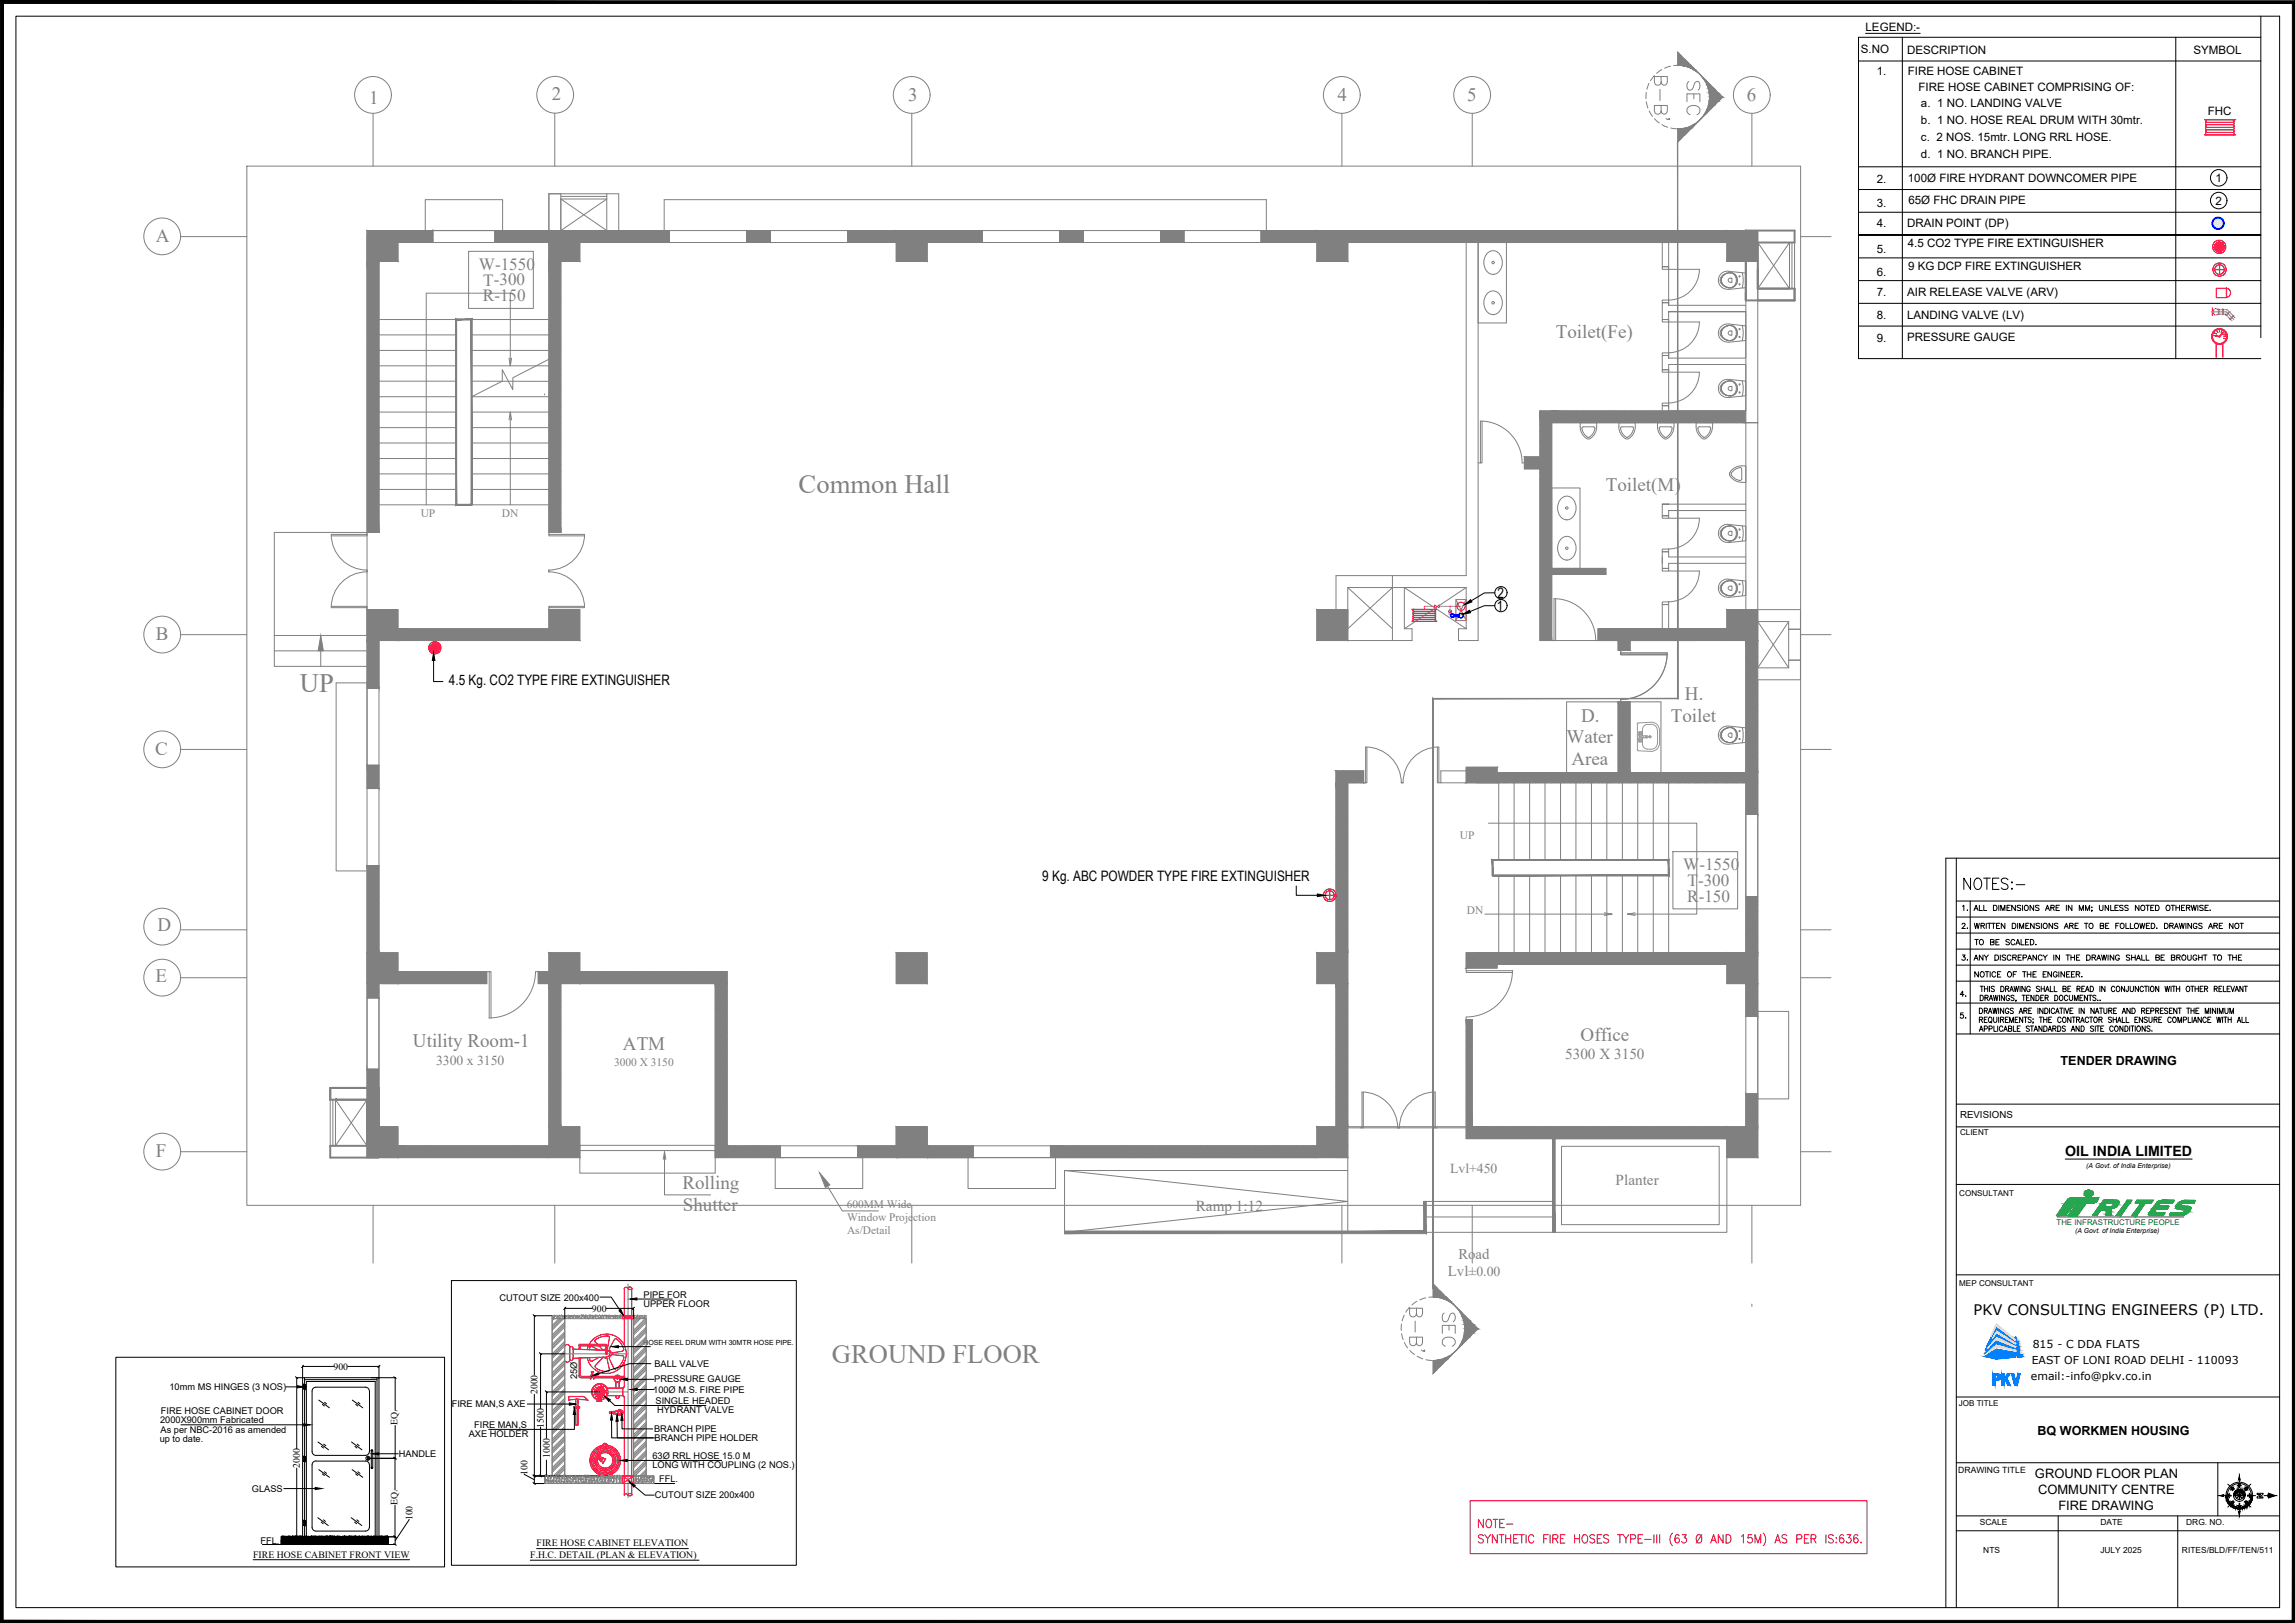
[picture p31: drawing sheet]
<svg xmlns="http://www.w3.org/2000/svg" width="594mm" height="420mm" viewBox="0 0 594 420" stroke-linecap="round" stroke-linejoin="round" font-family="sans-serif">
<defs><g id="words">
<text font-size="7.9" fill="#808080" x="433.6" y="32.1" transform="rotate(-90 433.6 32.1)">B-B'</text>
<text font-size="7.5" fill="#808080" x="370.1" y="351" transform="rotate(-90 370.1 351)">B-B'</text>
<text font-size="7.1" fill="#808080" x="441.3" y="31" transform="rotate(-90 441.3 31)">SEC</text>
<g font-size="6.9" fill="#808080">
<text x="206.7" y="127.7">Common Hall</text>
<text x="77.6" y="179.1">UP</text>
<text x="215.4" y="352.8">GROUND FLOOR</text>
</g>
<text font-size="6.6" fill="#808080" x="377.8" y="349.6" transform="rotate(-90 377.8 349.6)">SEC</text>
<text font-size="6.2" x="507.3" y="231.4">NOTES:-</text>
<g font-size="4.9" fill="#808080">
<text x="95.6" y="27">1</text>
<text x="142.9" y="26">2</text>
<text x="235" y="26">3</text>
<text x="346.3" y="26">4</text>
<text x="379.8" y="26">5</text>
<text x="452.2" y="26">6</text>
<text x="40.4" y="62.7">A</text>
<text x="402.7" y="87.6">Toilet(Fe)</text>
<text x="415.7" y="127.2">Toilet(M)</text>
<text x="40.3" y="165.7">B</text>
<text x="436.2" y="181.2">H.</text>
<text x="409.3" y="186.9">D.</text>
<text x="432.5" y="186.8">Toilet</text>
<text x="40.2" y="195.5">C</text>
<text x="405.5" y="192.4">Water</text>
<text x="406.8" y="198">Area</text>
<text x="40.7" y="241">D</text>
<text x="40.3" y="254.3">E</text>
<text x="409.2" y="269.4">Office</text>
<text x="106.9" y="271.1">Utility Room-1</text>
<text x="161.3" y="271.7">ATM</text>
<text x="40.3" y="299.6">F</text>
<text x="176.6" y="307.8">Rolling</text>
<text x="176.8" y="313.4">Shutter</text>
</g>
<g font-size="4.4" fill="#808080">
<text x="124" y="69.8">W-1550</text>
<text x="125" y="78">R-150</text>
<text x="125.1" y="73.9">T-300</text>
<text x="435.7" y="225.2">W-1550</text>
<text x="436.8" y="233.4">R-150</text>
<text x="436.9" y="229.3">T-300</text>
</g>
<g font-size="4.4">
<text x="506.9" y="241.7">2.</text>
<text x="506.9" y="249.8">3.</text>
<text x="506.6" y="259.3">4.</text>
<text x="510.1" y="264.9" transform="rotate(-90 510.1 264.9)">5.</text>
</g>
<text font-size="4" x="510.5" y="237.1" transform="rotate(-90 510.5 237.1)">1.</text>
<g font-size="3.9" fill="#808080">
<text x="405.1" y="274.3">5300 X 3150</text>
<text x="418.2" y="306.9">Planter</text>
<text x="309.6" y="313.5">Ramp 1:12</text>
</g>
<g font-size="3.8" fill="#808080">
<text x="377.5" y="325.9">Road</text>
<text x="374.8" y="330.2">Lvl±0.00</text>
</g>
<text font-size="3.8" x="510.9" y="340.3">PKV CONSULTING ENGINEERS (P) LTD.</text>
<g font-size="3.7">
<text x="387.7" y="154.7">2</text>
<text x="387.5" y="158.2">1</text>
<text x="116.2" y="177.4">4.5 Kg. CO2 TYPE FIRE EXTINGUISHER</text>
<text x="269.8" y="228">9 Kg. ABC POWDER TYPE FIRE EXTINGUISHER</text>
<text x="534.6" y="299.3">OIL INDIA LIMITED</text>
</g>
<g font-size="3.5" fill="#808080">
<text x="112.9" y="275.7">3300 x 3150</text>
<text x="375.4" y="303.7">Lvl+450</text>
</g>
<g font-size="3.5">
<text x="576.8" y="387">SW</text>
<text x="582.8" y="387" transform="rotate(-90 582.8 387)">NW</text>
<text x="582.8" y="390.5" transform="rotate(-90 582.8 390.5)">NE</text>
</g>
<g font-size="3.3">
<text x="526.8" y="382.7">GROUND FLOOR PLAN</text>
<text x="527.6" y="386.8">COMMUNITY CENTRE</text>
<text x="532.8" y="390.8">FIRE DRAWING</text>
</g>
<g font-size="3.2">
<text x="533.4" y="275.7">TENDER DRAWING</text>
<text x="527.4" y="371.6">BQ WORKMEN HOUSING</text>
</g>
<g font-size="3.1">
<text x="578.6" y="386.3">W</text>
<text x="576.8" y="390.2">SE</text>
<text x="578.6" y="390.9">E</text>
</g>
<g font-size="3">
<text x="482.9" y="8">LEGEND:-</text>
<text x="481.7" y="13.8">S.NO</text>
<text x="493.7" y="14">DESCRIPTION</text>
<text x="567.8" y="14">SYMBOL</text>
<text x="485.8" y="19.5">1.</text>
<text x="493.8" y="19.3">FIRE HOSE CABINET</text>
<text x="496.6" y="23.5">FIRE HOSE CABINET COMPRISING OF:</text>
<text x="497.3" y="27.8">a. 1 NO. LANDING VALVE</text>
<text x="571.5" y="29.7">FHC</text>
<text x="497.3" y="32.1">b. 1 NO. HOSE REAL DRUM WITH 30mtr.</text>
<text x="497.3" y="41">d. 1 NO. BRANCH PIPE.</text>
<text x="497.3" y="36.5">c. 2 NOS. 15mtr. LONG RRL HOSE.</text>
<text x="485.8" y="47.5">2.</text>
<text x="493.9" y="47.1">100Ø FIRE HYDRANT DOWNCOMER PIPE</text>
<text x="573.5" y="47.1">1</text>
<text x="485.8" y="53.5">3.</text>
<text x="494" y="52.9">65Ø FHC DRAIN PIPE</text>
<text x="573.5" y="53">2</text>
<text x="485.8" y="58.9">4.</text>
<text x="493.7" y="58.8">DRAIN POINT (DP)</text>
<text x="485.8" y="65.4">5.</text>
<text x="493.9" y="64.1">4.5 CO2 TYPE FIRE EXTINGUISHER</text>
<text x="485.8" y="71.3">6.</text>
<text x="493.9" y="69.9">9 KG DCP FIRE EXTINGUISHER</text>
<text x="485.8" y="76.6">7.</text>
<text x="493.7" y="76.6">AIR RELEASE VALVE (ARV)</text>
<text x="485.8" y="82.6">8.</text>
<text x="493.7" y="82.5">LANDING VALVE (LV)</text>
<text x="485.8" y="88.4">9.</text>
<text x="493.7" y="88.4">PRESSURE GAUGE</text>
</g>
<g font-size="3" fill="#808080">
<text x="108.9" y="133.9" transform="rotate(1 108.9 133.9)">UP</text>
<text x="129.9" y="133.9" transform="rotate(1 129.9 133.9)">DN</text>
<text x="377.9" y="217.1" transform="rotate(1 377.9 217.1)">UP</text>
<text x="379.7" y="236.6">DN</text>
<text x="159" y="275.9">3000 X 3150</text>
<text x="219.2" y="312.7">600MM Wide</text>
<text x="219.3" y="316.1">Window Projection</text>
<text x="219.3" y="319.4">As/Detail</text>
</g>
<g font-size="2.8">
<text x="525.9" y="353">EAST OF LONI ROAD DELHI - 110093</text>
<text x="526.2" y="348.9">815 - C DDA FLATS</text>
<text x="525.7" y="357.3">email:-info@pkv.co.in</text>
</g>
<g font-size="2.6">
<text x="576.4" y="388.4">S</text>
<text x="581" y="388.4">N</text>
</g>
<g font-size="2.5">
<text x="507.4" y="289.4">REVISIONS</text>
<text x="153.2" y="339.6">900</text>
<text x="86.3" y="354.6">900</text>
<text x="139.2" y="360.9" transform="rotate(-90 139.2 360.9)">2000</text>
<text x="102.9" y="369" transform="rotate(-90 102.9 369)">EQ.</text>
<text x="140.8" y="369.6" transform="rotate(-90 140.8 369.6)">1500</text>
<text x="142.3" y="377.3" transform="rotate(-90 142.3 377.3)">1000</text>
<text x="77.7" y="380.1" transform="rotate(-90 77.7 380.1)">2000</text>
<text x="136.5" y="381.8" transform="rotate(-90 136.5 381.8)">100</text>
<text x="102.9" y="389.6" transform="rotate(-90 102.9 389.6)">EQ.</text>
<text x="106.7" y="393.6" transform="rotate(-90 106.7 393.6)">100</text>
<text x="138.9" y="400.3">FIRE HOSE CABINET ELEVATION</text>
<text x="65.5" y="403.2">FIRE HOSE CABINET FRONT VIEW</text>
<text x="137.3" y="403.4">F.H.C. DETAIL (PLAN &amp; ELEVATION)</text>
</g>
<g font-size="2.4">
<text x="166.6" y="335.9">PIPE FOR</text>
<text x="129.3" y="336.7">CUTOUT SIZE 200x400</text>
<text x="166.6" y="338.4">UPPER FLOOR</text>
<text x="169.4" y="353.9">BALL VALVE</text>
<text x="43.9" y="359.8">10mm MS HINGES (3 NOS)</text>
<text x="149.4" y="357" transform="rotate(-90 149.4 357)">25Ø</text>
<text x="169.3" y="357.8">PRESSURE GAUGE</text>
<text x="116.9" y="364.3">FIRE MAN,S AXE</text>
<text x="169.1" y="360.5">100Ø M.S. FIRE PIPE</text>
<text x="169.7" y="363.3">SINGLE HEADED</text>
<text x="170.1" y="365.8">HYDRANT VALVE</text>
<text x="41.4" y="368.3">2000X900mm Fabricated</text>
<text x="41.5" y="371">As per NBC-2016 as amended</text>
<text x="41.6" y="366.1">FIRE HOSE CABINET DOOR</text>
<text x="122.7" y="369.6">FIRE MAN,S</text>
<text x="169.3" y="370.8">BRANCH PIPE</text>
<text x="41.3" y="373.3">up to date.</text>
<text x="103.3" y="377.2">HANDLE</text>
<text x="121.3" y="372">AXE HOLDER</text>
<text x="168.9" y="377.7">63Ø RRL HOSE 15.0 M</text>
<text x="169.4" y="373.1">BRANCH PIPE HOLDER</text>
<text x="168.9" y="380.1">LONG WITH COUPLING (2 NOS.)</text>
<text x="170.6" y="383.8">FFL.</text>
<text x="65.2" y="386.3">GLASS</text>
<text x="169.5" y="387.9">CUTOUT SIZE 200x400</text>
<text x="67.4" y="399.6">FFL.</text>
</g>
<g font-size="2.2">
<text x="506.9" y="381.4">DRAWING TITLE</text>
<text x="512.5" y="394.8">SCALE</text>
<text x="543.7" y="394.8">DATE</text>
<text x="565.9" y="394.8">DRG. NO.</text>
<text x="513.4" y="401.9">NTS</text>
<text x="543.7" y="401.9">JULY 2025</text>
<text x="564.8" y="401.9">RITES/BLD/FF/TEN/511</text>
</g>
<g font-size="2.1">
<text x="507.4" y="293.9">CLIENT</text>
<text x="507.2" y="309.6">CONSULTANT</text>
<text x="507.2" y="333">MEP CONSULTANT</text>
<text x="507" y="364">JOB TITLE</text>
</g>
<text font-size="2" fill="#009926" x="532.4" y="317">THE INFRASTRUCTURE PEOPLE</text>
<g font-size="1.8">
<text x="540.1" y="302.3">(A Govt. of India Enterprise)</text>
<text x="537.2" y="319.2">(A Govt. of India Enterprise)</text>
<text x="166.5" y="348.1">HOSE REEL DRUM WITH 30MTR HOSE PIPE.</text>
</g>
</g></defs>
<!-- layer: HATCH -->
<g fill="#808080" stroke="#808080" stroke-width=".26">
<path d="M273.2 299.7h67.7z"/>
<path d="M95 67.7h3.1v70.1z"/>
<path d="M99 59.7h13.1z"/>
<path d="M99 59.7h13.1v3.1z"/>
<path d="M146.1 59.7h27.1z"/>
<path d="M146.1 59.7h27.1v3.1z"/>
<path d="M348.9 59.7h102.1z"/>
<path d="M348.9 59.7h102.1v3.1z"/>
<path d="M451.9 202.6l3.1 8.2v-8.2zM451.9 202.6l3.1 8.2h-3.1z"/>
<path d="M451.9 232.1l3.1 14.5v-14.5zM451.9 232.1l3.1 14.5h-3.1z"/>
<path d="M451.9 165.8l3.1 34.2v-34.2zM451.9 165.8l3.1 34.2h-3.1z"/>
<path d="M387.5 200l67.5 2.6v-2.6zM387.5 200l67.5 2.6h-67.5z"/>
<path d="M418.9 181.7l3.1 18.3v-18.3zM418.9 181.7l3.1 18.3h-3.1z"/>
<path d="M345.8 199.6l7.2 3v-3zM345.8 199.6l7.2 3h-7.2z"/>
<path d="M345.8 202.6l3.1 44v-44zM345.8 202.6l3.1 44h-3.1z"/>
<path d="M345.8 254.6l3.1 37.1v-37.1zM345.8 254.6l3.1 37.1h-3.1z"/>
<path d="M271.9 296.6l69 3.1v-3.1zM271.9 296.6l69 3.1h-69z"/>
<path d="M398.6 106.4l3.1 59.4v-59.4zM398.6 106.4l3.1 59.4h-3.1z"/>
<path d="M219.4 59.7l12.6 3.1v-3.1zM219.4 59.7l12.6 3.1h-12.6z"/>
<path d="M300.5 59.7l6 3.1v-3.1zM300.5 59.7l6 3.1h-6z"/>
<path d="M274.3 59.7l6.1 3.1v-3.1zM274.3 59.7l6.1 3.1h-6.1z"/>
<path d="M240 59.7l14.3 3.1v-3.1zM240 59.7l14.3 3.1h-14.3z"/>
<path d="M95 137.8h3.1zM95 67.7l3.1 70.1h-3.1z"/>
<path d="M139.3 251.5l2.8 3.1v-3.1zM139.3 251.5l2.8 3.1h-2.8z"/>
<path d="M240 296.6l11.9 3.1v-3.1zM240 296.6l11.9 3.1h-11.9z"/>
<path d="M222 296.6l10 3.1v-3.1zM222 296.6l10 3.1h-10z"/>
<path d="M188.2 296.6l13.8 3.1v-3.1zM188.2 296.6l13.8 3.1h-13.8z"/>
<path d="M240 299.7h10.6zM240 299.7h10.6z"/>
<path d="M387.5 246.6l59.5 3.1v-3.1zM387.5 246.6l59.5 3.1h-59.5z"/>
<path d="M185.1 254.6l3.1 45.1v-45.1zM185.1 254.6l3.1 45.1h-3.1z"/>
<path d="M150.1 251.5l38.1 3.1v-3.1zM150.1 251.5l38.1 3.1h-38.1z"/>
<path d="M326.4 59.7l14.5 3.1v-3.1zM326.4 59.7l14.5 3.1h-14.5z"/>
<path d="M394.6 118.3l4 3.1v-3.1zM394.6 118.3l4 3.1h-4z"/>
<path d="M401.7 147.2l14 1.5v-1.5zM401.7 147.2l14 1.5h-14z"/>
<path d="M379.5 263.9l1.6 27.8v-27.8zM379.5 263.9l1.6 27.8h-1.6z"/>
<path d="M379.5 291.7l67.5 3.1v-3.1zM379.5 291.7l67.5 3.1h-67.5z"/>
<path d="M142.1 254.6l3.1 37.1v-37.1zM142.1 254.6l3.1 37.1h-3.1z"/>
<path d="M103 251.5l23 3.1v-3.1zM103 251.5l23 3.1h-23z"/>
<path d="M103 162.8l39.1 3v-3zM103 162.8l39.1 3h-39.1z"/>
<path d="M99 62.8h13.1zM99 59.7l13.1 3.1h-13.1z"/>
<path d="M142.1 67.7l3.1 70.1v-70.1zM142.1 67.7l3.1 70.1h-3.1z"/>
<path d="M128.1 59.7l14 3.1v-3.1zM128.1 59.7l14 3.1h-14z"/>
<path d="M146.1 62.8h27.1zM146.1 59.7l27.1 3.1h-27.1z"/>
<path d="M193.3 59.7l6.1 3.1v-3.1zM193.3 59.7l6.1 3.1h-6.1z"/>
<path d="M103 296.6l39.1 3.1v-3.1zM103 296.6l39.1 3.1h-39.1z"/>
<path d="M95 254.6l3.1 3.8v-3.8zM95 254.6l3.1 3.8h-3.1z"/>
<path d="M95 276.8l3.1 14.9v-14.9zM95 276.8l3.1 14.9h-3.1z"/>
<path d="M95 165.8l3.1 12.3v-12.3zM95 165.8l3.1 12.3h-3.1z"/>
<path d="M95 198.1l3.1 6v-6zM95 198.1l3.1 6h-3.1z"/>
<path d="M95 224.1l3.1 22.5v-22.5zM95 224.1l3.1 22.5h-3.1z"/>
<path d="M451.9 254.6l3.1 8.5v-8.5zM451.9 254.6l3.1 8.5h-3.1z"/>
<path d="M451.9 283.2l3.1 8.5v-8.5zM451.9 283.2l3.1 8.5h-3.1z"/>
<path d="M385.3 59.7l65.7 3.1v-3.1zM385.3 59.7l65.7 3.1h-65.7z"/>
<path d="M401.7 106.4l50.2 3v-3zM401.7 106.4l50.2 3h-50.2z"/>
<path d="M348.9 62.8h102.1zM348.9 59.7l102.1 3.1h-102.1z"/>
</g>
<g fill="none" stroke="#808080" stroke-width=".26">
<path d="M99 59.8l3 3M99.7 59.7l3.1 3.1M101.4 59.7l3 3.1M102.2 59.7l3.1 3.1M103.8 59.7l3.1 3.1M104.7 59.7l3 3.1M106.3 59.7l3.1 3.1M107.1 59.7l3.1 3.1M108.8 59.7l3.1 3.1M109.6 59.7l2.5 2.5M111.3 59.7l.8 .8M112.1 59.7h.1"/>
<path d="M128.2 59.7l3 3.1M129.8 59.7l3.1 3.1M130.7 59.7l3 3.1M132.3 59.7l3.1 3.1M133.1 59.7l3.1 3.1M134.8 59.7l3 3.1M135.6 59.7l3.1 3.1M137.3 59.7l3 3.1M138.1 59.7l3 3.1M139.7 59.7l2.4 2.4M140.6 59.7l1.5 1.6M147.2 59.7l3.1 3.1"/>
<path d="M148.1 59.7l3 3.1M149.7 59.7l3.1 3.1M150.6 59.7l3 3.1M152.2 59.7l3.1 3.1M153 59.7l3.1 3.1M154.7 59.7l3 3.1M155.5 59.7l3.1 3.1M157.2 59.7l3 3.1M158 59.7l3.1 3.1M159.7 59.7l3 3.1M160.5 59.7l3 3.1M162.1 59.7l3.1 3.1"/>
<path d="M163 59.7l3 3.1M164.6 59.7l3.1 3.1M165.4 59.7l3.1 3.1M167.1 59.7l3.1 3.1M167.9 59.7l3.1 3.1M169.6 59.7l3 3.1M170.4 59.7l2.8 2.9M172 59.7l1.2 1.3M172.8 59.7l.4 .4M193.3 59.8l2.9 3M193.9 59.7l3.1 3.1M195.6 59.7l3.1 3.1"/>
<path d="M196.4 59.7l3 3M198.1 59.7l1.3 1.3M198.9 59.7l.5 .5M220.4 59.7l-1 1M221.2 59.7l-1.8 1.8M222.9 59.7l-3.1 3.1M223.7 59.7l-3.1 3.1M225.3 59.7l-3 3.1M226.1 59.7l-3 3.1M227.8 59.7l-3.1 3.1M228.6 59.7l-3 3.1M230.3 59.7l-3.1 3.1"/>
<path d="M231.1 59.7l-3.1 3.1M240.2 59.7l-.2 .2M241 59.7l-1 1M242.6 59.7l-2.6 2.6M243.5 59.7l-3.1 3.1M245.1 59.7l-3.1 3.1M245.9 59.7l-3 3.1M247.6 59.7l-3.1 3.1M248.4 59.7l-3.1 3.1M250.1 59.7l-3.1 3.1M250.9 59.7l-3.1 3.1M252.5 59.7l-3 3.1"/>
<path d="M253.4 59.7l-3.1 3.1M274.8 59.7l-.5 .5M275.6 59.7l-1.3 1.3M277.3 59.7l-3 3M278.1 59.7l-3 3.1M279.8 59.7l-3.1 3.1M280.4 59.8l-2.9 3M302 59.7l-1.5 1.6M302.9 59.7l-2.4 2.4M304.5 59.7l-3.1 3.1M305.3 59.7l-3 3.1M326.8 59.7l-.4 .3"/>
<path d="M327.6 59.7l-1.2 1.2M329.2 59.7l-2.8 2.8M330.1 59.7l-3.1 3.1M331.7 59.7l-3.1 3.1M332.5 59.7l-3 3.1M334.2 59.7l-3.1 3.1M335 59.7l-3.1 3.1M336.7 59.7l-3.1 3.1M337.5 59.7l-3.1 3.1M339.1 59.7l-3 3.1M340 59.7l-3.1 3.1M349.4 59.7l-.5 .6"/>
<path d="M351.1 59.7l-2.2 2.2M351.9 59.7l-3 3M353.6 59.7l-3.1 3.1M354.4 59.7l-3.1 3.1M356 59.7l-3 3.1M356.9 59.7l-3.1 3.1M358.5 59.7l-3.1 3.1M359.3 59.7l-3 3.1M361 59.7l-3.1 3.1M361.8 59.7l-3.1 3.1M363.5 59.7l-3.1 3.1M364.3 59.7l-3.1 3.1"/>
<path d="M365.9 59.7l-3 3.1M366.8 59.7l-3.1 3.1M368.4 59.7l-3 3.1M369.2 59.7l-3 3.1M370.9 59.7l-3.1 3.1M371.7 59.7l-3 3.1M373.4 59.7l-3.1 3.1M374.2 59.7l-3 3.1M375.8 59.7l-3 3.1M376.7 59.7l-3.1 3.1M378.3 59.7l-3 3.1M379.2 59.7l-3.1 3.1"/>
<path d="M380.8 59.7l-3.1 3.1M381.6 59.7l-3 3.1M383.3 59.7l-3.1 3.1M384.1 59.7l-3.1 3.1M385.8 59.7l-3.1 3.1M388.2 59.7l-3 3.1M389.1 59.7l-3.1 3.1M390.7 59.7l-3.1 3.1M391.5 59.7l-3 3.1M393.2 59.7l-3.1 3.1M394 59.7l-3.1 3.1M395.7 59.7l-3.1 3.1"/>
<path d="M396.5 59.7l-3.1 3.1M398.1 59.7l-3 3.1M399 59.7l-3.1 3.1M400.6 59.7l-3.1 3.1M401.4 59.7l-3 3.1M403.1 59.7l-3.1 3.1M403.9 59.7l-3.1 3.1M405.6 59.7l-3.1 3.1M406.4 59.7l-3.1 3.1M408 59.7l-3 3.1M408.8 59.7l-3 3.1M410.5 59.7l-3.1 3.1"/>
<path d="M411.3 59.7l-3.1 3.1M413 59.7l-3.1 3.1M413.8 59.7l-3.1 3.1M415.4 59.7l-3 3.1M416.3 59.7l-3.1 3.1M417.9 59.7l-3.1 3.1M418.7 59.7l-3 3.1M420.4 59.7l-3.1 3.1M421.2 59.7l-3.1 3.1M422.9 59.7l-3.1 3.1M423.7 59.7l-3.1 3.1M425.3 59.7l-3 3.1"/>
<path d="M426.2 59.7l-3.1 3.1M427.8 59.7l-3.1 3.1M428.6 59.7l-3 3.1M430.3 59.7l-3.1 3.1M431.1 59.7l-3.1 3.1M432.8 59.7l-3.1 3.1M433.6 59.7l-3.1 3.1M435.2 59.7l-3 3.1M436.1 59.7l-3.1 3.1M437.7 59.7l-3 3.1M438.5 59.7l-3 3.1M440.2 59.7l-3.1 3.1"/>
<path d="M441 59.7l-3 3.1M442.7 59.7l-3.1 3.1M443.5 59.7l-3.1 3.1M445.1 59.7l-3 3.1M446 59.7l-3.1 3.1M447.6 59.7l-3 3.1M448.5 59.7l-3.1 3.1M450.1 59.7l-3.1 3.1M450.9 59.7l-3 3.1M96.1 67.7l-1.1 1M96.9 67.7l-1.9 1.9M98.1 68.1l-3.1 3.1"/>
<path d="M98.1 70.6l-3.1 3.1M98.1 73.1l-3.1 3.1M98.1 75.6l-3.1 3M98.1 78l-3.1 3.1M98.1 69l-3.1 3M98.1 71.4l-3.1 3.1M98.1 73.9l-3.1 3.1M98.1 76.4l-3.1 3.1M98.1 78.9l-3.1 3M99 62.3l.5 .5M99 61.5l1.3 1.3M128.1 60.5l2.3 2.3"/>
<path d="M128.1 62.1l.6 .7M142.1 77.7l3.1 3.1M142.1 75.3l3.1 3M142.1 72.8l3.1 3.1M142.1 70.3l3.1 3.1M142.1 67.8l3.1 3.1M142.1 79.4l3.1 3.1M142.1 76.9l3.1 3.1M142.1 74.4l3.1 3.1M142.1 72l3.1 3M142.1 69.5l3.1 3.1M142.8 67.7l2.4 2.4"/>
<path d="M144.4 67.7l.8 .7M146.1 61l1.7 1.8M146.1 62.7l.1 .1M146.1 60.2l2.6 2.6M193.3 62.3l.4 .5M193.3 61.5l1.2 1.3M232 60.4l-2.3 2.4M232 61.3l-1.5 1.5M254.3 60.4l-2.4 2.4M254.3 61.2l-1.5 1.6M280.4 61.5l-1.2 1.3M280.4 62.3l-.4 .5"/>
<path d="M306.5 60.2l-2.6 2.6M306.5 62.7l-.1 .1M306.5 61l-1.8 1.8M340.9 60.5l-2.3 2.3M340.9 61.3l-1.5 1.5M385.3 61l1.3-1.3-3.1 3.1M451 61.3l-1.5 1.5M451 62.1l-.7 .7M98.1 80.5l-3.1 3.1M98.1 83l-3.1 3.1M98.1 85.5l-3.1 3M98.1 87.9l-3.1 3.1"/>
<path d="M98.1 90.4l-3.1 3.1M98.1 92.9l-3.1 3.1M98.1 95.4l-3.1 3M98.1 97.8l-3.1 3.1M98.1 81.3l-3.1 3.1M98.1 83.8l-3.1 3.1M98.1 86.3l-3.1 3.1M98.1 88.8l-3.1 3M98.1 91.2l-3.1 3.1M98.1 93.7l-3.1 3.1M98.1 96.2l-3.1 3M98.1 98.6l-3.1 3.1"/>
<path d="M142.1 100l3.1 3.1M142.1 97.5l3.1 3.1M142.1 95l3.1 3.1M142.1 92.6l3.1 3M142.1 90.1l3.1 3.1M142.1 87.6l3.1 3.1M142.1 85.2l3.1 3M142.1 82.7l3.1 3.1M142.1 80.2l3.1 3.1M142.1 99.2l3.1 3M142.1 96.7l3.1 3.1M142.1 94.2l3.1 3.1"/>
<path d="M142.1 91.7l3.1 3.1M142.1 89.3l3.1 3M142.1 86.8l3.1 3.1M142.1 84.3l3.1 3.1M142.1 81.9l3.1 3M98.1 100.3l-3.1 3.1M98.1 102.8l-3.1 3M98.1 105.2l-3.1 3.1M98.1 107.7l-3.1 3.1M98.1 110.2l-3.1 3.1M98.1 112.7l-3.1 3M98.1 115.1l-3.1 3.1"/>
<path d="M98.1 117.6l-3.1 3.1M98.1 101.1l-3.1 3.1M98.1 103.6l-3.1 3.1M98.1 106.1l-3.1 3M98.1 108.5l-3.1 3.1M98.1 111l-3.1 3.1M98.1 113.5l-3.1 3.1M98.1 116l-3.1 3M98.1 118.4l-3.1 3.1M142.1 119.8l3.1 3.1M142.1 117.3l3.1 3.1M142.1 114.9l3.1 3"/>
<path d="M142.1 112.4l3.1 3M142.1 109.9l3.1 3.1M142.1 107.4l3.1 3.1M142.1 104.9l3.1 3.1M142.1 102.5l3.1 3M142.1 119l3.1 3M142.1 116.5l3.1 3M142.1 114l3.1 3.1M142.1 111.5l3.1 3.1M142.1 109.1l3.1 3M142.1 106.6l3.1 3.1M142.1 104.1l3.1 3.1"/>
<path d="M142.1 101.6l3.1 3.1M395.2 118.3l-.6 .6M396.9 118.3l-2.3 2.3M397.7 118.3l-3.1 3.1M398.9 106.4l-.3 .2M399.7 106.4l-1.1 1.1M401.4 106.4l-2.8 2.7M401.7 108.5l-3.1 3.1M401.7 111l-3.1 3.1M401.7 113.5l-3.1 3M401.7 116l-5.4 5.4M401.7 118.4l-3.1 3.1"/>
<path d="M401.7 106.9l-3.1 3M401.7 109.3l-3.1 3.1M401.7 111.8l-3.1 3.1M401.7 114.3l-3.1 3.1M401.7 116.8l-4.6 4.6M401.7 119.3l-3.1 3M402.3 106.4l-.6 .6M403.1 106.4l-1.4 1.4M404.8 106.4l-3.1 3M405.6 106.4l-3.1 3M407.3 106.4l-3.1 3M408.1 106.4l-3.1 3"/>
<path d="M409.7 106.4l-3 3M410.6 106.4l-3.1 3M412.2 106.4l-3.1 3M413 106.4l-3 3M414.7 106.4l-3.1 3M415.5 106.4l-3.1 3M417.2 106.4l-3.1 3M418 106.4l-3.1 3M419.6 106.4l-3 3M420.5 106.4l-3.1 3M422.1 106.4l-3.1 3M422.9 106.4l-3 3"/>
<path d="M424.6 106.4l-3.1 3M425.4 106.4l-3.1 3M427 106.4l-3 3M427.9 106.4l-3.1 3M429.5 106.4l-3.1 3M430.3 106.4l-3 3M432 106.4l-3.1 3M432.8 106.4l-3.1 3M434.5 106.4l-3.1 3M435.3 106.4l-3.1 3M436.9 106.4l-3 3M437.8 106.4l-3.1 3"/>
<path d="M439.4 106.4l-3.1 3M440.2 106.4l-3 3M441.9 106.4l-3.1 3M442.7 106.4l-3.1 3M444.4 106.4l-3.1 3M445.2 106.4l-3.1 3M446.8 106.4l-3 3M447.7 106.4l-3.1 3M449.3 106.4l-3.1 3M450.1 106.4l-3 3M451.8 106.4l-3.1 3M451.9 108.7l-.7 .7"/>
<path d="M451.9 107.1l-2.3 2.3M98.1 120.1l-3.1 3.1M98.1 122.6l-3.1 3M98.1 125.1l-3.1 3M98.1 127.6l-3.1 3M98.1 130l-3.1 3.1M98.1 132.5l-3.1 3.1M98.1 135l-2.9 2.8M98.1 137.4l-.4 .4M98.1 120.9l-3.1 3.1M98.1 123.4l-3.1 3.1M98.1 125.9l-3.1 3"/>
<path d="M98.1 128.4l-3.1 3M98.1 130.8l-3.1 3.1M98.1 133.3l-3.1 3.1M98.1 135.8l-2.1 2M142.1 137.1l.7 .7M142.1 134.7l3.1 3M142.1 132.2l3.1 3.1M142.1 129.7l3.1 3.1M142.1 127.2l3.1 3.1M142.1 124.8l3.1 3M142.1 122.3l3.1 3M142.1 136.3l1.5 1.5"/>
<path d="M142.1 133.8l3.1 3.1M142.1 131.4l3.1 3M142.1 128.9l3.1 3.1M142.1 126.4l3.1 3.1M142.1 123.9l3.1 3.1M142.1 121.5l3.1 3M401.7 120.9l-3.1 3.1M401.7 123.4l-3.1 3M401.7 125.9l-3.1 3M401.7 128.4l-3.1 3M401.7 130.8l-3.1 3.1M401.7 133.3l-3.1 3.1"/>
<path d="M401.7 135.8l-3.1 3M401.7 138.2l-3.1 3.1M401.7 121.8l-3.1 3M401.7 124.2l-3.1 3.1M401.7 126.7l-3.1 3.1M401.7 129.2l-3.1 3M401.7 131.7l-3.1 3M401.7 134.1l-3.1 3.1M401.7 136.6l-3.1 3.1M401.7 139.1l-3.1 3M401.7 150.6l-3.1 3.1M401.7 155.6l-3.1 3"/>
<path d="M401.7 149l-3.1 3M401.7 153.9l-3.1 3.1M401.7 158.9l-3.1 3M401.7 140.7l-3.1 3.1M401.7 143.2l-3.1 3.1M401.7 145.7l-3.1 3M401.7 153.1l-3.1 3.1M401.7 158l-3.1 3.1M401.7 141.5l-3.1 3.1M401.7 144l-3.1 3.1M401.7 146.5l-3.1 3.1M401.7 151.4l-3.1 3.1"/>
<path d="M401.7 156.4l-3.1 3.1M402.6 147.2l-4 4M403.5 147.2l-1.6 1.5M405.1 147.2l-1.5 1.5M405.9 147.2l-1.5 1.5M407.6 147.2l-1.5 1.5M408.4 147.2l-1.5 1.5M410.1 147.2l-1.6 1.5M410.9 147.2l-1.5 1.5M412.6 147.2l-1.6 1.5M413.4 147.2l-1.6 1.5M415 147.2l-1.5 1.5"/>
<path d="M415.7 147.3l-1.4 1.4M95 177.1l1 1M95 174.6l3.1 3.1M95 172.2l3.1 3M95 169.7l3.1 3.1M95 167.2l3.1 3.1M95 176.3l1.9 1.8M95 173.8l3.1 3.1M95 171.3l3.1 3.1M95 168.9l3.1 3M95 166.4l3.1 3.1M96.1 165.8l2 2"/>
<path d="M97 165.8l1.1 1.2M103 164.9l1 .9M103 164l1.8 1.8M103.4 162.8l3 3M104.2 162.8l3.1 3M105.8 162.8l3.1 3M106.7 162.8l3 3M108.3 162.8l3.1 3M109.1 162.8l3.1 3M110.8 162.8l3.1 3M111.6 162.8l3.1 3M113.3 162.8l3 3"/>
<path d="M114.1 162.8l3.1 3M115.8 162.8l3 3M116.6 162.8l3 3M118.3 162.8l3 3M119.1 162.8l3 3M120.7 162.8l3.1 3M121.5 162.8l3.1 3M123.2 162.8l3.1 3M124 162.8l3.1 3M125.7 162.8l3 3M126.5 162.8l3.1 3M128.1 162.8l3.1 3"/>
<path d="M129 162.8l3 3M130.6 162.8l3.1 3M131.4 162.8l3.1 3M133.1 162.8l3.1 3M133.9 162.8l3.1 3M135.6 162.8l3 3M136.4 162.8l3.1 3M138 162.8l3.1 3M138.9 162.8l3 3M140.5 162.8l1.6 1.5M141.3 162.8l.8 .7M401.7 160.5l-3.1 3.1"/>
<path d="M401.7 163l-2.9 2.8M401.7 165.5l-.4 .3M401.7 161.3l-3.1 3.1M401.7 163.8l-2.1 2M453.6 165.8l-1.7 1.7M454.4 165.8l-2.5 2.5M455 166.9l-3.1 3.1M455 169.4l-3.1 3M455 171.8l-3.1 3.1M455 174.3l-3.1 3.1M455 176.8l-3.1 3M455 179.2l-3.1 3.1"/>
<path d="M455 167.7l-3.1 3.1M455 170.2l-3.1 3.1M455 172.7l-3.1 3M455 175.1l-3.1 3.1M455 177.6l-3.1 3.1M95 199.4l3.1 3M95 198.5l3.1 3.1M96.2 198.1l1.9 1.9M97.1 198.1l1 1M346.1 199.6l-.3 .3M347.8 199.6l-2 1.9M348.6 199.6l-2.8 2.8"/>
<path d="M350.2 199.6l-4.4 4.4M351.1 199.6l-5.3 5.2M352.7 199.6l-3.1 3M387.8 200l-.3 .2M389.4 200l-1.9 1.9M390.3 200l-2.7 2.6M391.9 200l-2.6 2.6M392.7 200l-2.6 2.6M394.4 200l-2.7 2.6M395.2 200l-2.6 2.6M396.9 200l-2.7 2.6M397.7 200l-2.7 2.6"/>
<path d="M399.3 200l-2.6 2.6M400.2 200l-2.7 2.6M401.8 200l-2.6 2.6M402.6 200l-2.6 2.6M404.3 200l-2.7 2.6M405.1 200l-2.7 2.6M406.8 200l-2.7 2.6M407.6 200l-2.7 2.6M409.3 200l-2.7 2.6M410.1 200l-2.7 2.6M411.7 200l-2.7 2.6M412.6 200l-2.7 2.6"/>
<path d="M414.2 200l-2.7 2.6M415 200l-2.7 2.6M416.7 200l-2.7 2.6M417.5 200l-2.7 2.6M420.1 181.7l-1.2 1.2M420.9 181.7l-2 2M422 184.8l-3.1 3.1M422 189.7l-3.1 3.1M422 197.1l-5.5 5.5M422 199.6l-3.1 3M422 183.1l-3.1 3.1M422 188.1l-3.1 3.1"/>
<path d="M422 198l-4.7 4.6M422 182.3l-3.1 3.1M422 187.3l-3.1 3M422 192.2l-3.1 3.1M422 194.7l-3.1 3M422 185.6l-3.1 3.1M422 190.6l-3.1 3M422 193l-3.1 3.1M422 195.5l-3.1 3.1M422.5 200l-2.7 2.6M424.1 200l-2.7 2.6M424.9 200l-2.7 2.6"/>
<path d="M426.6 200l-2.7 2.6M427.4 200l-2.7 2.6M429.1 200l-2.7 2.6M429.9 200l-2.7 2.6M431.5 200l-2.6 2.6M432.4 200l-2.7 2.6M434 200l-2.7 2.6M434.8 200l-2.6 2.6M436.5 200l-2.7 2.6M437.3 200l-2.7 2.6M438.9 200l-2.6 2.6M439.8 200l-2.7 2.6"/>
<path d="M441.4 200l-2.6 2.6M442.2 200l-2.6 2.6M443.9 200l-2.7 2.6M444.7 200l-2.6 2.6M446.4 200l-2.7 2.6M447.2 200l-2.7 2.6M448.8 200l-2.6 2.6M449.7 200l-2.7 2.6M451.3 200l-2.6 2.6M452.1 200l-2.6 2.6M453.8 200l-2.7 2.6M454.6 200l-2.7 2.6"/>
<path d="M455 181.7l-3.1 3.1M455 184.2l-3.1 3.1M455 186.7l-3.1 3M455 189.1l-3.1 3.1M455 191.6l-3.1 3.1M455 194.1l-3.1 3.1M455 196.6l-3.1 3M455 199.1l-.9 .9M455 180.1l-3.1 3M455 182.5l-3.1 3.1M455 185l-3.1 3.1M455 187.5l-3.1 3.1"/>
<path d="M455 190l-3.1 3M455 192.4l-3.1 3.1M455 194.9l-3.1 3.1M455 197.4l-2.5 2.6M455 199.9l-.1 .1M95 201.8l2.3 2.3M95 203.5l.6 .6M95 201l3.1 3.1M348.9 203.4l-3.1 3.1M348.9 205.9l-3.1 3.1M348.9 208.4l-3.1 3M348.9 210.8l-3.1 3.1"/>
<path d="M348.9 213.3l-3.1 3.1M348.9 215.8l-3.1 3.1M348.9 218.3l-3.1 3M348.9 204.2l-3.1 3.1M348.9 206.7l-3.1 3.1M348.9 209.2l-3.1 3.1M348.9 211.7l-3.1 3M348.9 214.1l-3.1 3.1M348.9 216.6l-3.1 3.1M348.9 219.1l-3.1 3.1M353 201.8l-.9 .8M353 200.2l-2.5 2.4"/>
<path d="M353 202.6h-.1M454.5 202.6l-2.6 2.5M455 201.2l-3.1 3.1M455 203.7l-3.1 3.1M455 206.2l-3.1 3.1M455 208.7l-2.1 2.1M455 204.5l-3.1 3.1M455 207l-3.1 3.1M455 209.5l-1.3 1.3M455 202.1l-.6 .5M95 239l3.1 3.1M95 236.5l3.1 3.1"/>
<path d="M95 234l3.1 3.1M95 231.6l3.1 3M95 229.1l3.1 3.1M95 226.6l3.1 3.1M95 224.1l3.1 3.1M95 238.2l3.1 3M95 235.7l3.1 3.1M95 233.2l3.1 3.1M95 230.7l3.1 3.1M95 228.3l3.1 3M95 225.8l3.1 3.1M95.9 224.1l2.2 2.3"/>
<path d="M97.5 224.1l.6 .6M348.9 238.9l-3.1 3M348.9 220.7l-3.1 3.1M348.9 223.2l-3.1 3.1M348.9 225.7l-3.1 3.1M348.9 228.2l-3.1 3M348.9 230.6l-3.1 3.1M348.9 233.1l-3.1 3.1M348.9 235.6l-3.1 3M348.9 238l-3.1 3.1M348.9 221.6l-3.1 3M348.9 224l-3.1 3.1"/>
<path d="M348.9 226.5l-3.1 3.1M348.9 229l-3.1 3.1M348.9 231.5l-3.1 3M348.9 233.9l-3.1 3.1M348.9 236.4l-3.1 3.1M452.1 232.1l-.2 .2M453.8 232.1l-1.9 1.9M454.6 232.1l-2.7 2.7M455 233.4l-3.1 3.1M455 235.9l-3.1 3M455 238.3l-3.1 3.1M455 234.2l-3.1 3.1"/>
<path d="M455 236.7l-3.1 3.1M455 239.2l-3.1 3M95 256.3l2.1 2.1M95 257.9l.4 .5M95 255.5l2.9 2.9M95 246.4l.3 .2M95 243.9l2.7 2.7M95 241.5l3.1 3M95 245.6l1.1 1M95 243.1l3.1 3.1M95 240.6l3.1 3.1M95.8 254.6l2.3 2.3"/>
<path d="M96.7 254.6l1.4 1.5M103 254l.7 .6M103 253.2l1.5 1.4M103.1 251.5l3 3.1M103.9 251.5l3.1 3.1M105.6 251.5l3 3.1M106.4 251.5l3 3.1M108 251.5l3.1 3.1M108.9 251.5l3 3.1M110.5 251.5l3.1 3.1M111.4 251.5l3 3.1M113 251.5l3 3.1"/>
<path d="M113.8 251.5l3.1 3.1M115.5 251.5l3 3.1M116.3 251.5l3.1 3.1M118 251.5l3 3.1M118.8 251.5l3 3.1M120.4 251.5l3.1 3.1M121.3 251.5l3 3.1M122.9 251.5l3.1 3.1M123.7 251.5l2.3 2.3M125.4 251.5l.6 .7M139.3 253.2l1.5 1.4M139.3 252.3l2.3 2.3"/>
<path d="M140.2 251.5l1.9 1.9M141 251.5l1.1 1.1M142.1 255.9l3.1 3.1M142.1 258.4l3.1 3.1M142.1 257.6l3.1 3M142.1 255.1l3.1 3M143.3 254.6l1.9 1.9M144.1 254.6l1.1 1.1M150.1 254l.6 .6M150.1 253.2l1.4 1.4M150.1 251.5l3.1 3.1M150.9 251.5l3.1 3.1"/>
<path d="M152.6 251.5l3 3.1M153.4 251.5l3.1 3.1M155 251.5l3.1 3.1M155.9 251.5l3 3.1M157.5 251.5l3.1 3.1M158.3 251.5l3.1 3.1M160 251.5l3.1 3.1M160.8 251.5l3.1 3.1M162.5 251.5l3 3.1M163.3 251.5l3.1 3.1M164.9 251.5l3.1 3.1M165.8 251.5l3 3.1"/>
<path d="M167.4 251.5l3.1 3.1M168.2 251.5l3.1 3.1M169.9 251.5l3.1 3.1M170.7 251.5l3.1 3.1M172.4 251.5l3 3.1M173.2 251.5l3.1 3.1M174.9 251.5l3 3.1M175.7 251.5l3 3.1M177.3 251.5l3.1 3.1M178.2 251.5l3 3.1M179.8 251.5l3.1 3.1M180.7 251.5l3 3.1"/>
<path d="M182.3 251.5l5.9 6M183.1 251.5l5.1 5.2M184.8 251.5l3.4 3.5M185.1 259.4l3.1 3.1M185.1 256.9l3.1 3.1M185.1 258.6l3.1 3M185.1 256.1l3.1 3.1M185.6 251.5l2.6 2.7M187.2 251.5l1 1.1M188.1 251.5l.1 .2M347.1 254.6l-1.3 1.4M348 254.6l-2.2 2.2"/>
<path d="M348.9 240.5l-3.1 3.1M348.9 245.5l-1.2 1.1M348.9 255.4l-3.1 3M348.9 243.8l-2.8 2.8M348.9 258.7l-3.1 3M348.9 243l-3.1 3.1M348.9 257.9l-3.1 3M348.9 241.3l-3.1 3.1M348.9 246.3l-.4 .3M348.9 256.2l-3.1 3.1M388.2 246.6l-.7 .6M389.8 246.6l-2.3 2.3"/>
<path d="M390.6 246.6l-3 3.1M392.3 246.6l-3.1 3.1M393.1 246.6l-3.1 3.1M394.8 246.6l-3.1 3.1M395.6 246.6l-3.1 3.1M397.2 246.6l-3 3.1M398.1 246.6l-3.1 3.1M399.7 246.6l-3.1 3.1M400.5 246.6l-3 3.1M402.2 246.6l-3.1 3.1M403 246.6l-3.1 3.1M404.6 246.6l-3 3.1"/>
<path d="M405.5 246.6l-3.1 3.1M407.1 246.6l-3.1 3.1M407.9 246.6l-3 3.1M409.6 246.6l-3.1 3.1M410.4 246.6l-3.1 3.1M412.1 246.6l-3.1 3.1M412.9 246.6l-3.1 3.1M414.5 246.6l-3 3.1M415.4 246.6l-3.1 3.1M417 246.6l-3.1 3.1M417.8 246.6l-3 3.1M419.5 246.6l-3.1 3.1"/>
<path d="M420.3 246.6l-3 3.1M422 246.6l-3.1 3.1M422.8 246.6l-3.1 3.1M424.4 246.6l-3 3.1M425.3 246.6l-3.1 3.1M426.9 246.6l-3 3.1M427.8 246.6l-3.1 3.1M429.4 246.6l-3 3.1M430.2 246.6l-3 3.1M431.9 246.6l-3.1 3.1M432.7 246.6l-3 3.1M434.4 246.6l-3.1 3.1"/>
<path d="M435.2 246.6l-3.1 3.1M436.8 246.6l-3 3.1M437.7 246.6l-3.1 3.1M439.3 246.6l-3.1 3.1M440.1 246.6l-3 3.1M441.8 246.6l-3.1 3.1M442.6 246.6l-3.1 3.1M444.3 246.6l-3.1 3.1M445.1 246.6l-3.1 3.1M446.7 246.6l-3 3.1M447 249.6v.1M447 248.8l-.9 .9"/>
<path d="M447 247.2l-2.5 2.5M452 254.6l-.1 .1M452.9 254.6l-1 1M454.5 254.6l-2.6 2.6M455 240.8l-3.1 3.1M455 243.3l-3.1 3.1M455 245.8l-.8 .8M455 241.6l-3.1 3.1M455 244.1l-2.5 2.5M455 246.6h.1M455 256.6l-3.1 3.1M455 259.1l-3.1 3.1"/>
<path d="M455 255l-3.1 3M455 257.4l-3.1 3.1M455 259.9l-3.1 3.1M95 278.6l3.1 3M95 277.7l3.1 3.1M95.7 276.8l2.4 2.3M96.5 276.8l1.6 1.5M142.1 278.2l3.1 3.1M142.1 275.7l3.1 3.1M142.1 273.2l3.1 3.1M142.1 270.8l3.1 3M142.1 268.3l3.1 3.1"/>
<path d="M142.1 265.8l3.1 3.1M142.1 263.4l3.1 3M142.1 260.9l3.1 3M142.1 279.8l3.1 3.1M142.1 277.4l3.1 3M142.1 274.9l3.1 3.1M142.1 272.4l3.1 3.1M142.1 270l3.1 3M142.1 267.5l3.1 3.1M142.1 265l3.1 3.1M142.1 262.5l3.1 3.1M142.1 260.1l3.1 3"/>
<path d="M185.1 279.2l3.1 3M185.1 276.7l3.1 3.1M185.1 274.2l3.1 3.1M185.1 271.8l3.1 3M185.1 269.3l3.1 3M185.1 266.8l3.1 3.1M185.1 264.3l3.1 3.1M185.1 261.9l3.1 3M185.1 278.3l3.1 3.1M185.1 275.9l3.1 3M185.1 273.4l3.1 3.1M185.1 270.9l3.1 3.1"/>
<path d="M185.1 268.5l3.1 3M185.1 266l3.1 3.1M185.1 263.5l3.1 3.1M185.1 261l3.1 3.1M348.9 260.4l-3.1 3M348.9 262.8l-3.1 3.1M348.9 265.3l-3.1 3.1M348.9 267.8l-3.1 3M348.9 272.7l-3.1 3.1M348.9 277.7l-3.1 3M348.9 263.7l-3.1 3M348.9 266.1l-3.1 3.1"/>
<path d="M348.9 271.1l-3.1 3M348.9 276l-3.1 3.1M348.9 270.2l-3.1 3.1M348.9 275.2l-3.1 3.1M348.9 261.2l-3.1 3M348.9 268.6l-3.1 3.1M348.9 273.5l-3.1 3.1M348.9 278.5l-3.1 3.1M379.9 263.9l-.4 .4M380.7 263.9l-1.2 1.2M381.1 267.7l-1.6 1.6M381.1 266.1l-1.6 1.5"/>
<path d="M381.1 265.3l-1.6 1.5M381.1 270.2l-1.6 1.5M381.1 272.7l-1.6 1.5M381.1 275.2l-1.6 1.5M381.1 277.6l-1.6 1.5M381.1 268.6l-1.6 1.5M381.1 271l-1.6 1.5M381.1 273.5l-1.6 1.5M381.1 276l-1.6 1.5M381.1 278.5l-1.6 1.5M455 261.6l-1.6 1.5M455 262.4l-.7 .7"/>
<path d="M95 288.5l3.1 3M95 285.2l3.1 3M95 291l.8 .7M95 286l3.1 3.1M95 283.5l3.1 3.1M95 281.1l3.1 3M95 290.1l1.6 1.6M95 287.7l3.1 3M95 282.7l3.1 3.1M95 280.2l3.1 3.1M103 299l.8 .7M103 298.1l1.6 1.6"/>
<path d="M103.2 296.6l3 3.1M104 296.6l3.1 3.1M105.6 296.6l3.1 3.1M106.5 296.6l3 3.1M108.1 296.6l3.1 3.1M108.9 296.6l3.1 3.1M110.6 296.6l3.1 3.1M111.4 296.6l3.1 3.1M113.1 296.6l3 3.1M113.9 296.6l3.1 3.1M115.5 296.6l3.1 3.1M116.4 296.6l3 3.1"/>
<path d="M118 296.6l3.1 3.1M118.8 296.6l3.1 3.1M120.5 296.6l3.1 3.1M121.3 296.6l3.1 3.1M123 296.6l3 3.1M123.8 296.6l3.1 3.1M125.4 296.6l3.1 3.1M126.3 296.6l3 3.1M127.9 296.6l3.1 3.1M128.7 296.6l3.1 3.1M130.4 296.6l3.1 3.1M131.2 296.6l3.1 3.1"/>
<path d="M132.9 296.6l3 3.1M133.7 296.6l3.1 3.1M135.4 296.6l3 3.1M136.2 296.6l3 3.1M137.8 296.6l3.1 3.1M138.7 296.6l3 3.1M140.3 296.6l1.8 1.8M141.1 296.6l1 1M142.1 290.6l1.1 1.1M142.1 288.1l3.1 3.1M142.1 285.6l3.1 3.1M142.1 283.1l3.1 3.1"/>
<path d="M142.1 280.7l3.1 3M142.1 289.7l1.9 2M142.1 287.3l3.1 3M142.1 284.8l3.1 3.1M142.1 282.3l3.1 3.1M185.1 296.5l3.3 3.2M185.1 294l5.7 5.7M185.1 281.6l3.1 3.1M185.1 295.7l4.1 4M185.1 283.3l3.1 3.1M185.1 299l.8 .7M185.1 291.5l3.1 3.1"/>
<path d="M185.1 289.1l3.1 3M185.1 286.6l3.1 3.1M185.1 284.1l3.1 3.1M185.1 298.2l1.6 1.5M185.1 293.2l3.1 3.1M185.1 290.7l3.1 3.1M185.1 288.2l3.1 3.1M185.1 285.8l3.1 3M185.1 280.8l3.1 3.1M188.6 296.6l3.1 3.1M190.2 296.6l3.1 3.1M191.1 296.6l3 3.1"/>
<path d="M192.7 296.6l3.1 3.1M193.5 296.6l3.1 3.1M195.2 296.6l3.1 3.1M196 296.6l3.1 3.1M197.7 296.6l3 3.1M198.5 296.6l3 3.1M200.1 296.6l1.9 1.9M200.9 296.6l1.1 1.1M222 298.7l1 1M222 297.9l1.8 1.8M222.4 296.6l3.1 3.1M223.2 296.6l3.1 3.1"/>
<path d="M224.9 296.6l3 3.1M225.7 296.6l3.1 3.1M227.3 296.6l3.1 3.1M228.2 296.6l3 3.1M229.8 296.6l2.2 2.2M230.6 296.6l1.4 1.4M240 299.4l.3 .3M240 296.9l2.8 2.8M240 298.6l1.1 1.1M240.6 296.6l3 3.1M242.2 296.6l3.1 3.1M243 296.6l3.1 3.1"/>
<path d="M244.7 296.6l3 3.1M245.5 296.6l3.1 3.1M247.2 296.6l3 3.1M248 296.6l3.1 3.1M249.6 296.6l2.3 2.3M250.5 296.6l1.4 1.5M273 296.6l-1.1 1.1M273.8 296.6l-1.9 1.9M275.5 296.6l-3.1 3.1M276.3 296.6l-3.1 3.1M277.9 296.6l-3 3.1M278.8 296.6l-3.1 3.1"/>
<path d="M280.4 296.6l-3.1 3.1M281.2 296.6l-3 3.1M282.9 296.6l-3.1 3.1M283.7 296.6l-3.1 3.1M285.3 296.6l-3 3.1M286.2 296.6l-3.1 3.1M287.8 296.6l-3 3.1M288.6 296.6l-3 3.1M290.3 296.6l-3.1 3.1M291.1 296.6l-3 3.1M292.8 296.6l-3.1 3.1M293.6 296.6l-3.1 3.1"/>
<path d="M295.2 296.6l-3 3.1M296.1 296.6l-3.1 3.1M297.7 296.6l-3 3.1M298.5 296.6l-3 3.1M300.2 296.6l-3 3.1M301 296.6l-3 3.1M302.7 296.6l-3.1 3.1M303.5 296.6l-3 3.1M305.2 296.6l-3.1 3.1M306 296.6l-3.1 3.1M307.7 296.6l-3.1 3.1M308.5 296.6l-3.1 3.1"/>
<path d="M310.1 296.6l-3 3.1M311 296.6l-3.1 3.1M312.6 296.6l-3.1 3.1M313.4 296.6l-3 3.1M315.1 296.6l-3.1 3.1M315.9 296.6l-3.1 3.1M317.5 296.6l-3 3.1M318.4 296.6l-3.1 3.1M320 296.6l-3.1 3.1M320.8 296.6l-3 3.1M322.5 296.6l-3.1 3.1M323.3 296.6l-3.1 3.1"/>
<path d="M325 296.6l-3.1 3.1M325.8 296.6l-3.1 3.1M327.4 296.6l-3 3.1M328.3 296.6l-3.1 3.1M329.9 296.6l-3.1 3.1M330.7 296.6l-3 3.1M332.4 296.6l-3.1 3.1M333.2 296.6l-3.1 3.1M334.9 296.6l-3.1 3.1M335.7 296.6l-3.1 3.1M337.3 296.6l-3 3.1M338.2 296.6l-3.1 3.1"/>
<path d="M339.8 296.6l-3.1 3.1M340.6 296.6l-3 3.1M340.9 298l-1.7 1.7M340.9 298.9l-.9 .8M348.9 280.1l-3.1 3.1M348.9 282.6l-3.1 3.1M348.9 285.1l-3.1 3.1M348.9 287.6l-3.1 3M348.9 290l-1.7 1.7M348.9 281l-3.1 3M348.9 283.4l-3.1 3.1M348.9 285.9l-3.1 3.1"/>
<path d="M348.9 288.4l-3.1 3.1M348.9 290.9l-.9 .8M381.1 290l-1.6 1.5M381.1 288.3l-1.6 1.6M381.1 280.1l-1.6 1.5M381.1 282.6l-1.6 1.5M381.1 285.1l-1.6 1.5M381.1 287.5l-1.6 1.6M381.1 280.9l-1.6 1.5M381.1 283.4l-1.6 1.5M381.1 285.9l-1.6 1.5M381.1 290.8l-1.6 1.6"/>
<path d="M381.9 291.7l-2.4 2.3M382.7 291.7l-3.1 3.1M384.3 291.7l-3 3.1M385.2 291.7l-3.1 3.1M386.8 291.7l-3.1 3.1M387.6 291.7l-3 3.1M389.3 291.7l-3.1 3.1M390.1 291.7l-3.1 3.1M391.8 291.7l-3.1 3.1M392.6 291.7l-3.1 3.1M394.2 291.7l-3 3.1M395.1 291.7l-3.1 3.1"/>
<path d="M396.7 291.7l-3.1 3.1M397.5 291.7l-3 3.1M399.2 291.7l-3.1 3.1M400 291.7l-3.1 3.1M401.7 291.7l-3.1 3.1M402.5 291.7l-3.1 3.1M404.1 291.7l-3 3.1M405 291.7l-3.1 3.1M406.6 291.7l-3.1 3.1M407.4 291.7l-3 3.1M409.1 291.7l-3.1 3.1M409.9 291.7l-3.1 3.1"/>
<path d="M411.6 291.7l-3.1 3.1M412.4 291.7l-3.1 3.1M414 291.7l-3 3.1M414.8 291.7l-3 3.1M416.5 291.7l-3.1 3.1M417.3 291.7l-3.1 3.1M419 291.7l-3.1 3.1M419.8 291.7l-3.1 3.1M421.4 291.7l-3 3.1M422.3 291.7l-3.1 3.1M423.9 291.7l-3.1 3.1M424.7 291.7l-3 3.1"/>
<path d="M426.4 291.7l-3.1 3.1M427.2 291.7l-3 3.1M428.9 291.7l-3.1 3.1M429.7 291.7l-3.1 3.1M431.3 291.7l-3 3.1M432.2 291.7l-3.1 3.1M433.8 291.7l-3 3.1M434.7 291.7l-3.1 3.1M436.3 291.7l-3 3.1M437.1 291.7l-3 3.1M438.8 291.7l-3.1 3.1M439.6 291.7l-3 3.1"/>
<path d="M441.3 291.7l-3.1 3.1M442.1 291.7l-3.1 3.1M443.8 291.7l-3.1 3.1M444.6 291.7l-3.1 3.1M446.2 291.7l-3 3.1M447 293.4l-1.4 1.4M447 291.7l-3 3.1M447 294.2l-.6 .6M453.2 283.2l-1.3 1.2M454 283.2l-2.1 2M455 283.8l-3.1 3.1M455 286.3l-3.1 3.1"/>
<path d="M455 288.8l-2.9 2.9M455 291.3l-.4 .4M455 284.6l-3.1 3.1M455 287.1l-3.1 3.1M455 289.6l-2.1 2.1"/>
</g>
<!-- layer: Sanitari -->
<g fill="none" stroke="#808080" stroke-width=".26">
<path d="M401.7 126.3h7.3v20.9h-7.3zM404.1 139.5a2.15 2.15 0 0 1 3.6 1.1 3.1 3.1 0 0 1-2.1 4.4 3.2 3.2 0 0 1-1.5-5.5zM404.1 129.1a2.15 2.15 0 0 1 3.6 1.1 3.1 3.1 0 0 1-2.1 4.4 3.2 3.2 0 0 1-1.5-5.5z"/>
<circle cx="405.6" cy="131.5" r=".32"/>
<circle cx="405.6" cy="141.9" r=".32"/>
</g>
<!-- layer: WALL -->
<g fill="none" stroke="#808080" stroke-width=".26">
<path d="M98.1 62.8v75M99 62.8h13.1M431.9 132.2h20h-20M431.9 130.5h20M431.9 144.2h20M431.9 145.8h20M455 157.8h11.1v5.1M103 165.8h39.1M103 162.8h39.1M455 160.9h8v2M463 170.9v2h-8M466.1 170.9v5.1h-11.1"/>
<path d="M373 199.6h6.5M373 202.6h6.5M99 254.6h27M103 251.5h23M139.3 251.5h2.8v3.1h-2.8zM240 299.7h11.9M240 296.6h11.9M271.9 299.7h69M271.9 296.6h69M379.5 294.8h67.5M381.1 291.7h65.9"/>
</g>
<!-- layer: Arch. Column -->
<path d="M250.6 299.7h22.6v8h-22.6z" fill="none" stroke="#808080" stroke-width=".26"/>
<!-- layer: window -->
<path d="M173.2 59.7h20.1v3.1h-20.1zM199.4 59.7h20v3.1h-20zM254.3 59.7h20v3.1h-20zM280.4 59.7h20.1v3.1h-20.1zM251.9 296.6h20v3.1h-20z" fill="none" stroke="#808080" stroke-width=".26"/>
<!-- layer: DOOR -->
<path d="M85.8 157h9.2v.3h-9.2M95 147.6v.4a9.2 9.2 0 0 0-9.3 9.3M95 157.3v.5M402.2 155a10.8 10.8 0 0 1 10.9 10.8h.6M402.3 155v10.8h.4v-10.8M401.7 165.8h.6" fill="none" stroke="#808080" stroke-width=".26"/>
<!-- layer: STEPS -->
<path d="M455 160.9l8 12M463 160.9l-8 12M348.9 291.7h30.6M348.9 292h30.6" fill="none" stroke="#808080" stroke-width=".26"/>
<!-- layer: WALL -->
<path d="M85.5 281.6h12.6v2M85.5 299.7h12.6M85.5 281.6h9.5M85.5 281.6v3.1h9.5M87 284.7h8M95 284.7v11.9h-9.5M98.1 281.6v15" fill="none" stroke="#808080" stroke-width=".51"/>
<!-- layer: STAIR -->
<path d="M86.2 284.7v11.9M86.8 284.7v11.9M95 284.7v5" fill="none" stroke="#808080" stroke-width=".26"/>
<!-- layer: Arch. Brick Wall -->
<path d="M98.1 299.7h.1" fill="none" stroke="#808080" stroke-width=".26"/>
<!-- layer: WALL -->
<circle cx="87" cy="284.7" r=".25" fill="#808080"/>
<path d="M451.9 59.7h12.6M451.9 75.8v2h12.6M451.9 62.8v15M455 74.7h8M455 77.8h9.5M455 74.7h9.5v3.1M464.5 62.8h-9.5v11.9M85.5 281.6v3.1M85.5 296.6v3.1" fill="none" stroke="#808080" stroke-width=".51"/>
<!-- layer: Arch. Window -->
<path d="M145.2 51.5l11.9 8.2M157.1 51.5l-11.9 8.2M86.8 284.7l8.2 11.9M95 284.7l-8.2 11.9" fill="none" stroke="#808080" stroke-width=".26"/>
<!-- layer: STAIR -->
<path d="M145.2 59.7h5M145.2 50.8h11.9M145.2 51.5h11.9M145.2 50.2h11.9M455 69.7v5M463.2 62.8v11.9M463.9 62.8v11.9M85.5 284.7v11.9" fill="none" stroke="#808080" stroke-width=".26"/>
<!-- layer: WALL -->
<path d="M142.1 50.2v12.6h2M142.1 50.2v9.5M142.1 50.2h3.1v9.5M145.2 51.7v8M145.2 51.7h.1M145.2 59.7h11.9v-9.5h3.1v9.5M142.1 62.8h4M160.2 62.8h.1" fill="none" stroke="#808080" stroke-width=".26"/>
<!-- layer: Arch. Brick Wall -->
<path d="M451.9 59.7h.1M160.2 62.8h.1" fill="none" stroke="#808080" stroke-width=".26"/>
<!-- layer: WALL -->
<circle cx="463" cy="74.7" r=".25" fill="#808080"/>
<path d="M464.5 59.7v3.1M464.5 74.7v3.1" fill="none" stroke="#808080" stroke-width=".51"/>
<!-- layer: RCC SLAB -->
<path d="M146.1 59.7v3.1M455 62.8l8.2 11.9M463.2 62.8l-8.2 11.9M142.1 93l-9.3 4.8-.1 3-2.7-5.1v3l-7.9 4" fill="none" stroke="#808080" stroke-width=".26"/>
<!-- layer: STAIR -->
<path d="M464.5 62.8v11.9" fill="none" stroke="#808080" stroke-width=".26"/>
<!-- layer: WALL -->
<g fill="none" stroke="#808080" stroke-width=".26">
<path d="M99 59.7h13.1M128.1 59.7h45.1v3.1h-27.1M193.3 59.7h6.1v3.1h-6.1zM274.3 59.7h6.1v3.1h-6.1zM300.5 59.7h6v3.1h-6zM340.9 59.7h-14.5v3.1h14.5M348.9 59.7h102.1M95 61v76.8h3.1M110.3 75.9v54.8M128.1 62.8h14M142.1 61v76.8h3.1v-75M232 62.8h-12.6v-3.1h34.9v3.1h-14.3"/>
<path d="M348.9 62.8h103M379.5 62.8v86.2h-33.7v13.8M382.6 62.8v103h-5.1v-3h2M430.3 62.8h1.6v6.2h-1.6zM431.9 78.4v.6v-.6h-1.6v4.3h1.6v-2h20h-20M431.9 79h20M451.9 67.7v10.1M455 67.7v10.1M98.1 82.7h20v48M98.1 86.7h20M98.1 90.7h20M98.1 94.7h20"/>
<path d="M98.1 98.7h20M122.1 82.7h20M122.1 86.7h20M122.1 90.7h20M122.1 94.7h20M122.1 98.7h20M431.9 92v.7v-.7h-1.6v3.7h1.6v-1.3h20v12h-20v-1.4h-1.6v1.4M451.9 80.7v12h-20M98.1 102.7h20M98.1 106.7h20M98.1 110.7h20M98.1 114.7h20"/>
<path d="M98.1 118.7h20M122.1 102.7h20M122.1 106.7h20M122.1 110.7h20M122.1 114.7h20M122.1 118.7h20M451.9 106.4h-53.3v11.9h-4v3.1h4v44.4h3.1v-17.1h14v-1.5h-14v-37.8h53.3M98.1 130.7h44M98.1 122.7h20M98.1 126.7h20M122.1 122.7h20M122.1 126.7h20"/>
<path d="M430.3 130.5h1.6h-1.6v3h1.6v-1.3M348.9 152.1v10.7l11.5-10.7M348.9 152.1h30.6v10.7M348.9 152.1l11.5 10.7M360.4 149v16.8M363.5 152.1v10.7h2v3h-16.6M430.3 144.2v3h1.6v-1.4M431.9 144.2v-1.4h-1.6v3M95 165.8h3.1v12.3h-3.1zM379.5 162.8h.1M418.9 165.8v2.6h3.1v-2.6M430.3 165.3v-1.3h1.6v1.3"/>
<path d="M430.3 162.8v-6.3h1.6v6.3M438.9 165.8h-25.2v-3h33.3h-33.3v3h33.3M451.9 165.8v34.2h-29.9v-18.3M455 165.8v7.1M455 176v70.6M95 198.1v6M98.1 198.1v6M373 199.6v3M382.2 200v2.6M418.9 181.7v18.3h-31.4M422 181.7h-3.1h3.1M382.2 202.6h69.7v44h-69.7v3.1"/>
<path d="M388 202.6v20M391.9 202.6v20M396 202.6v20M399.9 202.6v20M404 202.6v20M407.9 202.6v20M412 202.6v20M415.9 202.6v20M420 202.6v20M423.9 202.6v20M428 202.6v20M431.9 202.6v44"/>
<path d="M388 226.6v20M391.9 226.6v20M396 226.6v20M399.9 226.6v20M404 226.6v20M407.9 226.6v20M412 226.6v20M415.9 226.6v20M420 226.6v20M423.9 226.6v20M428 226.6v20M98.1 246.6v-22.5h-3.1v75.6"/>
<path d="M98.1 254.6v37.1M126 251.5v3.1M142.1 254.6v37.1M145.2 254.6v37.1M150.1 251.5h38.1v45.1h13.8v3.1h-16.9v-45.1h-35M345.8 246.6v-47h7.2v3h-4.1v44M345.8 254.6v37.1M347.4 254.6h1.5v37.1M387.5 249.7h59.5M451.9 254.6v8.5M455 254.6v8.5M99 299.7h43.1"/>
<path d="M99 296.6h43.1M145.2 291.7h-3.1h3.1M232 296.6h-10v3.1h10M251.9 296.6v3.1M271.9 296.6v3.1M345.7 299.7h3.2M348.9 296.6h.1M381.1 291.7v-27.8h-1.6v30.9M451.9 283.2v8.5M455 283.2v8.5M142.9 340.6v41.5h3.3v-40.7h-3.3M142.9 340.6h24.4v.8h-24.4z"/>
<path d="M146.2 341.4v40.7M164 341.4v40.7h3.3v-40.7v40.7M138.6 382.1h30.7v1.9h-30.6M140.9 382.1h28.4v1.9h-28.4z"/>
</g>
<!-- layer: A-FURNITURE -->
<path d="M95 299.7h3.1" fill="none" stroke="#808080" stroke-width=".26"/>
<!-- layer: DIM -->
<g fill="#808080" stroke="#808080" stroke-width=".26">
<path d="M386.2 222.5v4.1h.3zM386.2 222.5l.3 .3v3.8zM386.2 222.5l.3 .3 45.6-.3zM386.5 222.8l45.6-.3-.3 .3zM432.1 222.5l-.3 .3 .3 4zM431.8 222.8l.3 4-.3-.3zM386.4 226.8h45.7l-.3-.3zM386.4 226.5h45.4l-45.4 .3z"/>
<path d="M118 130.9h4.1v-.3zM118.2 130.6h3.9l-4.1 .3zM118 82.6v48.3l.2-.3zM118 82.6l.2 .2v47.8zM118 82.6l.2 .2 4-.2zM118.2 82.8l4-.2-.3 .2zM122.2 82.6l-.3 .2 .3 47.9zM121.9 82.8l.3 47.9h-.3z"/>
</g>
<!-- layer: Arch. Column -->
<g fill="#808080" stroke="#808080" stroke-width=".26">
<path d="M379.5 198.6v4l8-4zM379.5 202.6l8-4v4z"/>
<path d="M379.5 246.6v4l8-4zM379.5 250.6l8-4v4z"/>
</g>
<g fill="none" stroke="#808080" stroke-width=".26">
<path d="M95 59.7h8v8h-8zM110.1 51.7h20v8h-20zM142.1 59.7h8v8h-8zM171.9 59.7v-8h155.9v8M232 59.7h8v8h-8zM340.9 59.7h8v8h-8zM447 59.7h8v8h-8zM95 157.8h8v8h-8zM142.1 157.8h8v8h-8zM340.9 157.8h8v8h-8zM447 157.8h8v8h-8zM95 199.5v-22.7h-8v48.7h8"/>
<path d="M379.5 198.6h8v4h-8zM95 246.6h8v8h-8zM142.1 246.6h8v8h-8zM232 246.6h8v8h-8zM340.9 246.6h8v8h-8zM379.5 246.6h8v4h-8zM447 246.6h8v8h-8zM455 261.8h8v22.7h-8zM95 291.7h8v8h-8zM142.1 291.7h8v8h-8zM200.7 299.7h22.6v8h-22.6zM232 291.7h8v8h-8z"/>
<path d="M340.9 291.7h8v8h-8zM447 291.7h8v8h-8z"/>
</g>
<!-- layer: 0 -->
<g fill="none" stroke="#808080" stroke-width=".26">
<path d="M110.3 75.9h21.8v18.8M131.8 92.7l.3 2 .3-2M131.8 108.7l.3-2 .3 2M132.1 106.7v24M363.5 152.1l16 10.7M379.5 152.1l-16 10.7M95 178.1h3.1M95 198.1h3.1M95 204.1h3.1M385.3 213.1h53.9v23.5h-17.9M95 224.1h3.1M384.4 236.6h32.9"/>
<path d="M415.3 236.3l2 .3-2 .4M423.3 236.3l-2 .3 2 .4M451.9 263.1h3.1M150.1 296.5h35v7.2h-35zM150.1 297.9h35M172 298.2v11.1h12M232 291.7h8v8h-8zM249.4 299.7h.1M451.9 283.2h3.1M171.7 300.1l.3-1.9 .4 1.9"/>
</g>
<!-- layer: window -->
<path d="M112.1 59.7h16v3.1h-16zM306.5 59.7h19.9v3.1h-19.9zM451.9 77.8v28.6M455 77.8v31.6M451.9 109.4h3.1v48.4h-3.1zM95 178.1h3.1v20h-3.1zM95 204.1h3.1v20h-3.1zM451.9 210.8h3.1v21.3h-3.1zM95 258.4h3.1v18.4h-3.1zM451.9 263.1h3.1v20.1h-3.1zM202 296.6h20v3.1h-20z" fill="none" stroke="#808080" stroke-width=".26"/>
<!-- layer: Sanitari -->
<g fill="none" stroke="#808080" stroke-width=".26">
<path d="M382.6 62.8h7.3v20.8h-7.3zM385 76a2.15 2.15 0 0 1 3.6 1 3.1 3.1 0 0 1-2.1 4.4 3.2 3.2 0 0 1-1.5-5.4zM385 65.6a2.15 2.15 0 0 1 3.6 1 3.1 3.1 0 0 1-2.1 4.4 3.2 3.2 0 0 1-1.5-5.4zM445.5 71.8l-.2 .7 .2 .8M445.5 73.2a2.7 2.7 0 0 0 2.4 1.3M445.7 73.3l.5 .6M446.2 71.2a1.72 1.72 0 0 0-.5 2.1M446.3 73.9l.7 .4 .9 .2M447.4 74.9a2.34 2.34 0 0 1-2.6-2.4 2.34 2.34 0 0 1 2.6-2.3l4.5 .5v3.8l-4.5 .4M447.9 73.1a.53 .53 0 0 1-.5-.6 .53 .53 0 0 1 .5-.5h.4v1.1h-.4M447.9 70.6a1.99 1.99 0 0 1 1.6 2 1.99 1.99 0 0 1-1.6 1.9M447.9 70.6a1.95 1.95 0 0 1 1.8 2 1.95 1.95 0 0 1-1.8 1.9"/>
<path d="M447.9 70.6a2.79 2.79 0 0 0-2.4 1.2M447.9 70.6l-1.2 .3-.4 .3M451 70.6l.2 1.7-.2 2.2M445.5 99.8l-.2 .8 .2 .7M445.5 85.5l-.2 .7 .2 .7M445.5 86.9l.6 .7M445.5 98.9a2.35 2.35 0 0 1 1.9-.7l4.5 .5v3.7l-4.5 .5a2.36 2.36 0 0 1-2.4-1.3 2.36 2.36 0 0 1 .5-2.7zM445.7 87l.5 .6M445.7 99.8a1.72 1.72 0 0 0 .5 2.1M446.1 87.6l1 .5 .8 .1M446.2 99.2l-.5 .6M446.2 84.8a1.72 1.72 0 0 0-.5 2.1"/>
<path d="M446.3 87.6l.7 .4 .9 .2M446.9 84.4l-1.1 .6-.3 .5M447.4 88.5a2.36 2.36 0 0 1-2.6-2.3 2.36 2.36 0 0 1 2.6-2.3l4.5 .5v3.7l-4.5 .5M447.9 98.6l.4 .1 .7 .5M447.9 98.6l.7 .2 .6 .4M447.9 98.6a2.79 2.79 0 0 0-2.4 1.2M447.9 98.6l-.9 .1-.7 .5M447.9 86.7a.53 .53 0 0 1-.5-.5 .53 .53 0 0 1 .5-.5h.4v1.1h-.4M447.9 84.2l.6 .2M447.9 84.3l.7 .1M447.9 84.2l-1 .2M447.9 84.2l-.9 .2-.7 .4"/>
<path d="M448.5 84.4l.5 .4 .3 .7M448.6 84.4l.6 .4 .4 .7M449 99.2a2.03 2.03 0 0 1-1.1 3.3M449.2 99.2a1.95 1.95 0 0 1 .4 2.1 1.95 1.95 0 0 1-1.7 1.2M449.3 85.5a2.02 2.02 0 0 1-1.4 2.7M449.6 85.5a1.91 1.91 0 0 1-1.7 2.6M451 98.6l.2 1.7-.2 2.2M451 84.2l.2 1.7-.2 2.3M409 109.4h4.3a3.5 3.5 0 0 1-2.3 4.3 3.8 3.8 0 0 1-2-4.3zM409.9 110.5l-.4 .4M409.9 110.5h2.6l.3 .4M412.9 110.9a2.48 2.48 0 0 1-1.9 2.3l-1-1-.5-1.3"/>
<path d="M419 110.5a3.6 3.6 0 0 0 1.7 3M419.1 110.5v-1.1h4.2a4 4 0 0 1-1.7 4.1M420.8 113.5h.8M422.5 110.5l.3 .4M422.5 110.5h-2.6l-.4 .4M422.9 110.9a2.48 2.48 0 0 1-1.9 2.3l-1-1-.5-1.3M429.1 109.4h4.2a3.9 3.9 0 0 1-2 4.3 3.1 3.1 0 0 1-2.2-3.2zM429.5 110.9a2.51 2.51 0 0 0 1.8 2.3M429.8 110.5l-.3 .4M429.9 110.5h2.6l.3 .4M432.8 110.9l-.4 1.3-1 1M439.9 110.5l-.4 .4"/>
<path d="M439.9 110.5h2.6l.3 .4M440.7 113.5h.9M442.8 110.9a2.48 2.48 0 0 1-1.8 2.3l-1-1-.5-1.3M443.3 110.5a3.6 3.6 0 0 1-1.7 3M443.3 110.5v-1.1h-4.2a4 4 0 0 0 1.7 4.1M445.5 101.3a2.79 2.79 0 0 0 2.4 1.2M446.3 101.9l.7 .5M447 102.3l.9 .2M447.9 101.1a.53 .53 0 0 1-.5-.5 .53 .53 0 0 1 .5-.6h.4v1.1h-.4M445.5 137.3l-.2 .8 .2 .7M445.5 138.8l.6 .7 .8 .4M445.7 137.3a1.78 1.78 0 0 0 .5 2.2"/>
<path d="M446.1 136.7l-.6 .7M446.2 136.7l-.5 .7M446.3 139.5l.7 .4 .9 .1M446.9 139.9l1 .1M447.4 135.7a2.38 2.38 0 0 0-2.6 2.4 2.38 2.38 0 0 0 2.6 2.4l4.5-.5v-3.8l-4.5-.4M447.4 137.8l.9-.3v1.1h-.4a.57 .57 0 0 1-.5-.8zM447.8 122.3a4 4 0 0 1 4.1-1.7v4.3h-1M447.8 123.1a3.6 3.6 0 0 0 3 1.7M447.8 122.3v.8M447.9 136.1a1.93 1.93 0 0 1 1.4 2.7M447.9 136.1l.7 .2 .6 .4M447.9 136.1l-1 .2-.8 .4"/>
<path d="M447.9 136.1l-1.2 .3-.4 .3M448.2 122.5a2.29 2.29 0 0 0 2.5 1.8l.1-.3M449.2 139.5l-.6 .4-.7 .1M449.2 136.7a2.08 2.08 0 0 1 .4 2.1M449.3 138.9a1.64 1.64 0 0 1-1.4 1.1M449.6 138.9l-.4 .6M450.4 121l.4 .4M450.4 121.1l-1.3 .4-1 1M450.9 121.4v2.6M451 136.1l.2 1.7-.2 2.3M445.5 151.5l-.2 .8 .2 .7M445.5 153l.6 .7"/>
<path d="M445.7 151.5a1.78 1.78 0 0 0 .5 2.2M446.1 150.9l-.6 .6M446.1 153.6l1 .5 .8 .1M446.2 150.9l-.5 .6M446.3 153.6l.7 .4M447 154.1l.9 .1M447.4 154.6a2.34 2.34 0 0 1-2.6-2.4 2.34 2.34 0 0 1 2.6-2.3l4.5 .5v3.8l-4.5 .4M447.9 152.8a.53 .53 0 0 1-.5-.6 .53 .53 0 0 1 .5-.5h.4v1.1h-.4M447.9 150.3a1.93 1.93 0 0 1 1.4 2.7M447.9 150.3l.7 .2 .6 .4M447.9 150.3l-1 .2-.8 .4M447.9 150.3l-1.2 .3-.4 .3"/>
<path d="M448.5 154.1l-.6 .1M449.2 150.9a1.99 1.99 0 0 1 .4 2.1 1.99 1.99 0 0 1-1.7 1.2M449.3 153l-.8 1M451 150.3l.2 1.7-.2 2.2M445.5 189.6l-.2 .7 .2 .7M445.5 191a2.79 2.79 0 0 0 2.4 1.2M446.1 188.9l-.6 .7M446.2 188.9a1.77 1.77 0 0 0 0 2.8M446.3 191.7l.7 .4 .9 .1M447.4 188l4.5 .4v3.8l-4.5 .5a2.36 2.36 0 0 1-2.6-2.4 2.36 2.36 0 0 1 2.6-2.3M447.9 190.8a.53 .53 0 0 1-.5-.5 .53 .53 0 0 1 .5-.5h.4v1.1h-.4M447.9 188.3a1.99 1.99 0 0 1 1.4 2.8"/>
<path d="M447.9 188.3a1.99 1.99 0 0 1 1.8 1.7 1.99 1.99 0 0 1-1.1 2.1M447.9 188.3l-1 .2-.8 .4M447.9 188.3l-.9 .2-.7 .4M448.6 192.1l-.7 .1M449.3 191.1a1.64 1.64 0 0 1-1.4 1.1M451 188.3l.2 1.7-.2 2.3"/>
<circle cx="386.5" cy="78.4" r=".32"/>
<circle cx="386.5" cy="68" r=".32"/>
<circle cx="450.3" cy="71.5" r=".15"/>
<circle cx="450.3" cy="73.6" r=".15"/>
<circle cx="450.3" cy="99.5" r=".15"/>
<circle cx="450.3" cy="87.2" r=".15"/>
<circle cx="450.3" cy="85.2" r=".15"/>
<circle cx="450.3" cy="101.6" r=".15"/>
<circle cx="450.3" cy="139.1" r=".15"/>
<circle cx="450.3" cy="137.1" r=".15"/>
<circle cx="450.3" cy="153.3" r=".15"/>
<circle cx="450.3" cy="151.2" r=".15"/>
<circle cx="450.3" cy="189.3" r=".15"/>
<circle cx="450.3" cy="191.3" r=".15"/>
</g>
<!-- layer: doors -->
<g fill="none" stroke="#808080" stroke-width=".26">
<path d="M430.3 77.7h1.6v.7h-1.6zM430.3 69h1.6v.7h-1.6zM431.9 69.7h8a8 8 0 0 1-8 8M430.3 95.7h1.6v.7h-1.6zM430.3 91.4h1.6v.6h-1.6zM430.3 82.7h1.6v.7h-1.6zM431.9 96.4l8-.1a8 8 0 0 1-8 8M431.9 83.4l8-.1a8 8 0 0 1-8 8M430.3 104.4h1.6v.6h-1.6zM430.3 133.5h1.6v.7h-1.6zM431.9 134.2l8-.1a8 8 0 0 1-8 8M430.3 142.2h1.6v.6h-1.6z"/>
<path d="M430.3 155.8h1.6v.7h-1.6zM430.3 147.2h1.6v.6h-1.6zM431.9 147.8h8a8 8 0 0 1-8 8"/>
</g>
<!-- layer: DIM -->
<g fill="none" stroke="#808080" stroke-width=".26">
<path d="M96.6 29.3v13.7M143.6 29.3v13.7M236 29.3v13.7M347.4 29.3v13.7M381.1 29.3v13.7M453.5 29.3v13.7M63.9 43h402.2v269h-402.2zM46.8 61.3h17.1M466.1 61.3h7.9M140.9 102.2h.1M46.8 164.3h17.1M466.1 164.3h7.9"/>
<path d="M46.8 194h17.1M466.1 194h7.9M46.8 253.1h17.1M46.8 240.7h17.1M466.1 253.1h7.9M466.1 240.7h7.9M46.8 298.2h17.1M466.1 298.2h7.9M96.6 312v15M143.6 312v15M236 312v15M347.4 312v15"/>
<path d="M381.1 312v15M453.5 312v15M453.5 337.6v.6"/>
<circle cx="96.6" cy="24.6" r="4.8"/>
<circle cx="143.7" cy="24.5" r="4.8"/>
<circle cx="236" cy="24.6" r="4.8"/>
<circle cx="347.3" cy="24.6" r="4.8"/>
<circle cx="381.1" cy="24.6" r="4.8"/>
<circle cx="453.5" cy="24.6" r="4.8"/>
<circle cx="42" cy="61.2" r="4.8"/>
<circle cx="42" cy="164.3" r="4.8"/>
<circle cx="42" cy="194" r="4.8"/>
<circle cx="42" cy="239.9" r="4.8"/>
<circle cx="42" cy="253.1" r="4.8"/>
<circle cx="42" cy="298.1" r="4.8"/>
</g>
<!-- layer: Ele_7 -->
<path d="M431.9 69v9.7M431.9 82.7v9.3M431.9 95.7v10M401.7 165.8h12" fill="none" stroke="#808080" stroke-width=".26"/>
<!-- layer: LEADER 100 -->
<g fill="#808080" stroke="#808080" stroke-width=".26">
<path d="M212.2 303.7l2.6 3-1.1 .7z"/>
<path d="M83 164.5l.7 4h-1.3z"/>
</g>
<path d="M83 168.5v4M214.2 307.1l3.8 6.4h9.4" fill="none" stroke="#808080" stroke-width=".26"/>
<!-- layer: DOOR -->
<g fill="none" stroke="#808080" stroke-width=".26">
<path d="M382.6 119.8h.6M383.2 109a10.8 10.8 0 0 1 10.8 10.8h.6M383.2 109v10.8h.4v-10.7M85.7 138.3a9.2 9.2 0 0 0 9.3 9.3v.5M85.8 138.3h9.2v.4h-9.2M95 137.8v.5M142.1 137.8v.5M151.3 138.3h-9.2v.4h9.2M151.3 138.3a9.2 9.2 0 0 1-9.2 9.3M142.1 148a9.2 9.2 0 0 1 9.2 9.3h-9.2v-.3h9.2M142.1 147.6v.5M142.1 157.3v.5"/>
<path d="M419.5 168.4v.6M431.6 169.5h-12.1v-.5h12.1a12 12 0 0 1-12.1 12.1v.6M353.5 193.4a9.2 9.2 0 0 1 9.2 9.2h.5M353.5 193.4v9.2h.3v-9.2M372.1 193.4v9.2h.4v-9.2M372.4 193.4a9.2 9.2 0 0 0-9.2 9.2M353 202.6h.5M372.5 202.6h.5M126 251.5h.6M138.6 251.5a12 12 0 0 1-12 12M138.7 251.5h.6M379.5 250.6v.7"/>
<path d="M391.5 251.3a12 12 0 0 1-12 12M391.6 251.3h-12.1v.5h12.1M126.6 263.6v-12.1h.5v12.1M379.5 263.3v.6M352.1 292h.5M352.5 282.7a9.2 9.2 0 0 1 9.3 9.3M352.6 282.7v9.3h.3v-9.3M361.8 292h.5M371.2 282.7v9.3h.3v-9.3M371.5 282.7a9.2 9.2 0 0 0-9.2 9.3M371.5 292h.5"/>
</g>
<!-- layer: BA-Hatch -->
<g fill="#808080" stroke="#808080" stroke-width=".26">
<path d="M447 157.8l8 8v-8zM447 157.8l8 8h-8z"/>
<path d="M447 246.6l8 8v-8zM447 246.6l8 8h-8z"/>
<path d="M447 291.7l8 8v-8zM447 291.7l8 8h-8z"/>
<path d="M142.1 291.7l8 8v-8zM142.1 291.7l8 8h-8z"/>
<path d="M95 291.7l8 8v-8zM95 291.7l8 8h-8z"/>
<path d="M447 59.7l8 8v-8zM447 59.7l8 8h-8z"/>
<path d="M95 59.7l8 8v-8zM95 59.7l8 8h-8z"/>
<path d="M340.9 59.7l8 8v-8zM340.9 59.7l8 8h-8z"/>
<path d="M232 59.7l8 8v-8zM232 59.7l8 8h-8z"/>
<path d="M142.1 59.7l8 8v-8zM142.1 59.7l8 8h-8z"/>
<path d="M142.1 157.8l8 8v-8zM142.1 157.8l8 8h-8z"/>
<path d="M95 157.8l8 8v-8zM95 157.8l8 8h-8z"/>
<path d="M340.9 157.8l8 8v-8zM340.9 157.8l8 8h-8z"/>
<path d="M340.9 246.6l8 8v-8zM340.9 246.6l8 8h-8z"/>
<path d="M232 246.6l8 8v-8zM232 246.6l8 8h-8z"/>
<path d="M142.1 246.6l8 8v-8zM142.1 246.6l8 8h-8z"/>
<path d="M95 246.6l8 8v-8zM95 246.6l8 8h-8z"/>
<path d="M232 291.7l8 8v-8zM232 291.7l8 8h-8z"/>
<path d="M340.9 291.7l8 8v-8zM340.9 291.7l8 8h-8z"/>
</g>
<!-- layer: HATCH -->
<g fill="#808080" stroke="#808080" stroke-width=".26">
<path d="M413.7 162.8l33.3 3v-3zM413.7 162.8l33.3 3h-33.3z"/>
<path d="M418.9 165.8l3.1 2.6v-2.6zM418.9 165.8l3.1 2.6h-3.1z"/>
</g>
<g fill="none" stroke="#808080" stroke-width=".26">
<path d="M413.9 162.8l-.2 .1M414.7 162.8l-1 .9M416.3 162.8l-2.6 2.6M417.2 162.8l-3.1 3M418.8 162.8l-3.1 3M418.9 165.8v.1M419.6 162.8l-3 3M419.7 165.8l-.8 .9M421.3 162.8l-3.1 3M421.4 165.8l-2.5 2.5M422 167.7l-.7 .7M422 166.1l-2.3 2.3"/>
<path d="M422.1 162.8l-3.1 3M423.7 162.8l-3 3M424.6 162.8l-3.1 3M426.2 162.8l-3.1 3M427 162.8l-3 3M428.7 162.8l-3.1 3M429.5 162.8l-3.1 3M431.2 162.8l-3.1 3M432 162.8l-3.1 3M433.6 162.8l-3 3M434.5 162.8l-3.1 3M436.1 162.8l-3.1 3"/>
<path d="M436.9 162.8l-3 3M438.6 162.8l-3.1 3M439.4 162.8l-3.1 3M441.1 162.8l-3.1 3M441.9 162.8l-3.1 3M443.5 162.8l-3 3M444.4 162.8l-3.1 3M446 162.8l-3.1 3M446.8 162.8l-3 3M447 164.3l-1.6 1.5M447 165.1l-.8 .7"/>
</g>
<!-- layer: STEPS -->
<path d="M463 162.9h3.1v8h-3.1zM418.9 181.7h-13.4v18.3M422 181.7h8v18.3M402.2 294.8h44.8v24.2h-44.8zM404.2 296.8h40.8v20.2h-40.8zM368.9 311h33.3M368.9 315h33.3M368.9 319h33.3" fill="none" stroke="#808080" stroke-width=".26"/>
<!-- layer: SYM-FIXTURE -->
<g fill="none" stroke="#989898" stroke-width=".26">
<path d="M423.8 194.1l.3 .3M423.9 187.4v6.7M424.1 187.1l-.3 .3M424.1 187.2l3.2-.3a2.14 2.14 0 0 1 2.3 2.2v3.3a2.14 2.14 0 0 1-2.3 2.1l-3.2-.1M424.2 189.4h.8v.7h-.8zM424.2 191.4h.8v.7h-.8zM424.4 190.5v.5v-.5M424.4 190.5h2v.5h-2M424.4 189.4v.7M424.4 191.4v.7M424.4 190.5v.5M424.6 189.4v.7"/>
<path d="M424.6 190.5v.5M424.6 191.4v.7M424.8 189.4v.7M424.8 191.4v.7M424.8 190.5v.5M425.2 190.5a.66 .66 0 0 0-1-.3 .66 .66 0 0 0 0 1.1 .66 .66 0 0 0 1-.3M425.2 191v1.6a1.9 1.9 0 0 0 2.8 1.3l.7-.6 .3-.9M425.4 190.5v.5M425.9 190.5v.5M426.2 190.5v.5M426.3 190.5v.5M426.4 187.5a1.33 1.33 0 0 0-1.2 1.4v1.6"/>
<path d="M426.9 190.8h.5M427.1 190.5v.5M427.4 187.5a1.59 1.59 0 0 1 1.6 1.6M427.4 187.5l-1 .1M429.1 189.1v3.3"/>
<circle cx="427.1" cy="190.7" r=".28"/>
</g>
<!-- layer: Pond -->
<path d="M71 164.5h24v-26.7h-24v34.7h24M71 168.5h24M348.9 299.7v19.3h-73.3M275.6 303l73.3 8-73.3 8M275.6 303v16M275.6 303h73.3" fill="none" stroke="#808080" stroke-width=".26"/>
<!-- layer: RCC SLAB -->
<g fill="#808080" stroke="#808080" stroke-width=".26">
<path d="M275.6 318.7v.7l92.9-.7zM275.6 319.4l92.9-.7 .7 .7zM368.5 311v7.7l.7 .7zM368.5 311h.7v8.4z"/>
<path d="M401.9 294.8v24.2h.7zM401.9 294.8h.7v24.2z"/>
</g>
<!-- layer: Ele_7 -->
<path d="M434.2 36.8l.1 144.1zM434.2 36.8l.1 144.1zM370.9 180.9h63.4zM370.9 180.8h63.3zM370.9 180.8v152.8zM370.9 180.8v152.8z" fill="#808080" stroke="#808080" stroke-width=".26"/>
<!-- layer: SECMARK -->
<g fill="none" stroke="#808080" stroke-width=".26">
<path d="M434.3 13.5l1.1 1.1M435.7 17.1l1.6 .4M436 15.2l1.1 1.2M437.7 17l1.2 1.2M435.4 35.7l-1.1 1.1M437.1 33.9l-1.1 1.2M443 22.3l1.2 1.2M444.2 26.8l-1.2 1.2M444.8 24l1.1 1.1-1.1 1.1M370.9 332.4l1.1 1.1M372.3 335.9l1.6 .4M372.6 334.1l1.2 1.1"/>
<path d="M374.4 335.8l1.2 1.2M374.7 336.7l1.3 .9M372 354.5l-1.1 1.1M373.2 351.9l-1.6 .3M373.8 352.8l-1.2 1.1M375.6 351l-1.2 1.2M379.7 341.1l1.1 1.2M380.8 345.7l-1.1 1.1M381.4 342.9l1.2 1.1-1.2 1.1"/>
</g>
<g fill="#808080" stroke="#808080" stroke-width=".26">
<path d="M434.3 13.5l3.4 3.4h-3.4z"/>
<path d="M370.9 332.4l3.4 3.3h-3.4z"/>
<path d="M372 352.1h2.4z"/>
<path d="M434.3 16.9l3.4 .1zM434.3 16.9l3.4 .1z"/>
<path d="M435.4 17l2.6 .2-.3-.2zM435.4 17l2.6 .2z"/>
<path d="M436.4 17.2l1.9 .3-.3-.3zM436.4 17.2l1.9 .3h-.9z"/>
<path d="M437.4 17.5l1.4 .5-.5-.5zM437.4 17.5l1.4 .5h-.4z"/>
<path d="M441.9 22l1.9 1-1-1zM441.9 22l1.9 1h-1.6z"/>
<path d="M442.2 23l2.7 1.1-1.1-1.1zM442.2 23l2.7 1.1h-2.5z"/>
<path d="M442.4 24.1l3.5 1-1-1zM442.4 24.1l3.5 1h-3.4z"/>
<path d="M442.5 25.1l2.4 1.1 1-1.1zM442.5 25.1l2.4 1.1h-2.5z"/>
<path d="M442.4 26.2l1.4 1.1 1.1-1.1zM442.4 26.2l1.4 1.1h-1.6z"/>
<path d="M442.2 27.3l.6 1 1-1zM442.2 27.3l.6 1h-.9z"/>
<path d="M434.3 33.4h3.4zM434.3 33.4h3.4l-3.4 3.4z"/>
<path d="M370.9 335.7l3.5 .1zM370.9 335.7l3.5 .1z"/>
<path d="M372 335.8l2.6 .2-.2-.2zM372 335.8l2.6 .2z"/>
<path d="M373.1 336l1.9 .4-.4-.4zM373.1 336l1.9 .4h-.9z"/>
<path d="M374.1 336.4l1.3 .4-.4-.4zM374.1 336.4l1.3 .4z"/>
<path d="M378.5 340.8l1.9 1-1-1zM378.5 340.8l1.9 1h-1.5z"/>
<path d="M378.9 341.8l2.6 1.1-1.1-1.1zM378.9 341.8l2.6 1.1h-2.4z"/>
<path d="M379.1 342.9l3.5 1.1-1.1-1.1zM379.1 342.9l3.5 1.1h-3.4z"/>
<path d="M379.2 344l2.3 1.1 1.1-1.1zM379.2 344l2.3 1.1h-2.4z"/>
<path d="M379.1 345.1l1.3 1 1.1-1zM379.1 345.1l1.3 1h-1.5z"/>
<path d="M378.9 346.1l.5 1 1-1zM378.9 346.1l.5 1h-.9z"/>
<path d="M373.1 351.9l1.3 .2 .2-.2zM372 352.1l1.1-.2 1.3 .2z"/>
<path d="M370.9 352.2h3.4zM370.9 352.2h3.4l-3.4 3.4z"/>
</g>
<!-- layer: TEXT-20 -->
<path d="M121.3 65.1h16.8v14.7h-16.8zM433 220.5h16.8v14.8h-16.8z" fill="none" stroke="#808080" stroke-width=".26"/>
<!-- layer: walls -->
<path d="M463 170.9h3.1M463 162.9h3.1" fill="none" stroke="#808080" stroke-width=".26"/>
<!-- layer: FORMATDRG -->
<path d="M4.1 4.2h586v412h-586z" fill="none" stroke="#000" stroke-width=".26"/>
<g fill="#000" stroke="#000" stroke-width=".26">
<path d="M.1 .2l.7 .7h592.6zM.1 .2h594l-.7 .7z"/>
<path d="M593.4 .9v418.6l.7-419.3zM594.1 .2v420l-.7-.7z"/>
<path d="M.8 .9l-.7 419.3 .7-.7zM.1 .2l.7 .7-.7 419.3z"/>
<path d="M.8 419.5l593.3 .7-.7-.7zM.8 419.5l593.3 .7h-594z"/>
</g>
<g fill="#009926" stroke="#009926" stroke-width=".26">
<path d="M540.5 308.1h.3z"/>
<path d="M540.4 309.8h.5z"/>
<path d="M547.2 311.6l.3 .1z"/>
<path d="M538.2 311.7h1.6z"/>
<path d="M542.6 313.4h1.1l-.8 1.2z"/>
<path d="M532.4 314.7h2.3z"/>
<path d="M537.4 311.9h2.3l-2 2.8z"/>
<path d="M544.2 311.2l4.4 .2z"/>
<path d="M550.7 310.7h1.1z"/>
<path d="M550.7 310.7h1.1l-.4 .7z"/>
<path d="M553.1 310.7h4.3z"/>
<path d="M554.1 311.7h1.1z"/>
<path d="M554.1 311.7h1.1l-2.1 3z"/>
<path d="M558.1 311.7h1z"/>
<path d="M558.1 313h2.9z"/>
<path d="M558.4 311.2h4.1l-.1 .2z"/>
<path d="M565.3 310.8h2.9z"/>
<path d="M564.1 311.2h3.9v.2z"/>
<path d="M563.7 311.6h1.1z"/>
<path d="M563.8 313h1.5z"/>
<path d="M540.5 308.1h.4zM540.4 308.1h.5z"/>
<path d="M540.4 308.1l.6 .1zM540.3 308.2h.7z"/>
<path d="M540.3 308.2h.8zM540.2 308.2h.9z"/>
<path d="M540.2 308.2h1zM540.1 308.2h1.1z"/>
<path d="M540.1 308.2l1.2 .1zM540 308.3h1.3z"/>
<path d="M540 308.3h1.4zM539.9 308.3h1.5z"/>
<path d="M539.9 308.3l1.6 .1zM539.9 308.3l1.6 .1z"/>
<path d="M539.8 308.4h1.7zM539.8 308.4h1.7z"/>
<path d="M539.8 308.4l1.8 .1zM539.7 308.5h1.9z"/>
<path d="M539.7 308.5l1.9 .1zM539.7 308.5l1.9 .1z"/>
<path d="M539.7 308.6l2 .1zM539.7 308.6l2 .1z"/>
<path d="M539.6 308.7h2.1zM539.6 308.7h2.1z"/>
<path d="M539.6 308.7l2.2 .1zM539.6 308.7l2.2 .1z"/>
<path d="M539.6 308.8l2.2 .1zM539.6 308.8l2.2 .1z"/>
<path d="M539.6 308.9h2.2zM539.6 308.9h2.2z"/>
<path d="M539.6 308.9l2.2 .1zM539.6 308.9l2.2 .1z"/>
<path d="M539.6 309l2.2 .1zM539.6 309l2.2 .1z"/>
<path d="M539.6 309.1h2.2zM539.6 309.1l2.1 .1z"/>
<path d="M539.6 309.2h2.1zM539.6 309.2h2.1z"/>
<path d="M539.6 309.2h2.1zM539.6 309.2l2 .1z"/>
<path d="M539.7 309.3h1.9zM539.7 309.3l1.9 .1z"/>
<path d="M539.7 309.4h1.9zM539.7 309.4l1.8 .1z"/>
<path d="M539.8 309.5h1.7zM539.8 309.5h1.7z"/>
<path d="M539.8 309.5h1.7zM539.8 309.5l1.6 .1z"/>
<path d="M539.9 309.6h1.5zM539.9 309.6h1.4z"/>
<path d="M540 309.6h1.3zM540 309.6l1.2 .1z"/>
<path d="M540.1 309.7h1.1zM540.1 309.7h1z"/>
<path d="M540.2 309.7h.9zM540.2 309.7l.8 .1z"/>
<path d="M540.3 309.8h.7zM540.3 309.8h.6z"/>
<path d="M540.4 309.8h.4zM540.5 309.8h.3z"/>
<path d="M536.3 310h7zM536 310.1h7.2z"/>
<path d="M536 310.1h7.2zM535.7 310.3h7.5z"/>
<path d="M535.7 310.3l7.4 .2 .1-.2zM535.3 310.5l.4-.2 7.4 .2z"/>
<path d="M535.3 310.5l7.6 .2 .2-.2zM535.3 310.5l7.6 .2h-7.8z"/>
<path d="M535.1 310.7l7.8 .2v-.2zM535.1 310.7l7.8 .2h-7.9z"/>
<path d="M535 310.9l7.5 .3 .4-.3zM535 310.9l7.5 .3h-7.7z"/>
<path d="M534.8 311.2h7.7zM534.8 311.2l7.6 .1z"/>
<path d="M534.7 311.3h7.7zM534.7 311.3l7.5 .1z"/>
<path d="M534.6 311.4h7.6zM534.6 311.4h6.9z"/>
<path d="M534.6 311.4h6.9zM534.6 311.4h3z"/>
<path d="M534.6 311.4h3zM534.6 311.4l2.6 .1z"/>
<path d="M550 311.7h1.1zM550 311.7h1.1z"/>
<path d="M547.2 311.7h1.1zM547.2 311.7h1.1z"/>
<path d="M543.8 311.6l1.3 .1zM543.8 311.6l1.3 .1z"/>
<path d="M534.6 311.5l2.3 .2 .3-.2zM534.6 311.5l2.3 .2h-2.5z"/>
<path d="M538.2 311.7h1.6zM537.7 311.8h2.1z"/>
<path d="M547.2 311.7l1 .2 .1-.2zM547.2 311.7l1 .2h-1.2z"/>
<path d="M537.7 311.8h2.1zM537.4 311.9h2.3z"/>
<path d="M547 311.9h1.2zM547 311.9l1.1 .1h-1.1z"/>
<path d="M547 312h1.1zM547 312l1.1 .1z"/>
<path d="M543.8 311.7l1 .4 .3-.4zM543.8 311.7l1 .4h-1.3z"/>
<path d="M543.5 312.1h1.3zM543.5 312.1l1.2 .1h-1.3z"/>
<path d="M534.4 311.7l2.2 .5 .3-.5zM534.4 311.7l2.2 .5h-2.5z"/>
<path d="M546.9 312.1l1 .2 .2-.2zM546.9 312.1l1 .2h-1.2z"/>
<path d="M546.7 312.3h1.2zM546.7 312.3h1.2z"/>
<path d="M543.4 312.2h1.3zM543.4 312.2l1.2 .1z"/>
<path d="M546.7 312.3h1.2zM546.5 312.4h1.3z"/>
<path d="M543.4 312.3l1.2 .1zM543.4 312.3l1.2 .1h-1.3z"/>
<path d="M546.5 312.4h1.3zM546.3 312.5h1.4z"/>
<path d="M543.3 312.4l1.4 .1zM543.3 312.4l1.4 .1z"/>
<path d="M546.3 312.5h1.4zM544.7 312.5h3z"/>
<path d="M543.3 312.5h1.4zM543.2 312.5h1.5z"/>
<path d="M543.2 312.5h4.5zM543.2 312.5l4.4 .1h-4.4z"/>
<path d="M543.2 312.6l3.7 .2 .7-.2zM543.2 312.6l3.7 .2h-3.9z"/>
<path d="M543 312.8h3.9zM543 312.8l3.7 .1z"/>
<path d="M543 312.9h3.7zM542.9 312.9h3.6z"/>
<path d="M542.9 312.9l3.6 .2v-.2zM542.9 312.9l3.6 .2h-3.7z"/>
<path d="M542.8 313.1l3.7 .1zM542.8 313.1l3.7 .1z"/>
<path d="M543.9 313.2h2.6zM543.9 313.2h2.6z"/>
<path d="M545.2 313.2l1.3 .1zM545.2 313.2l1.3 .1z"/>
<path d="M534.1 312.2l1.7 1.1 .8-1.1zM534.1 312.2l1.7 1.1h-2.5z"/>
<path d="M542.7 313.2l1 .2 .2-.2zM542.7 313.2l1 .2h-1.1z"/>
<path d="M545.3 313.3l1.2 .1v-.1zM545.3 313.3l1.2 .1h-1.2z"/>
<path d="M542.6 313.4h1.1zM542.6 313.4h1.1z"/>
<path d="M545.3 313.4l1.2 .3v-.3zM545.3 313.4l1.2 .3h-1.2z"/>
<path d="M545.3 313.7h1.2zM545.3 313.7h1.2z"/>
<path d="M545.3 313.7l1.1 .7 .1-.7zM545.3 313.7l1.1 .7h-1.2z"/>
<path d="M542.6 313.4l-.9 1.2h1.2zM541.7 314.6h1.2z"/>
<path d="M550 311.7l-1 3 2.1-3zM550 311.7l-1 3h-1.2zM547.8 314.7h1.2zM547.8 314.7h1.2zM547.8 314.7h1.2z"/>
<path d="M545.2 314.4l1.2 .3v-.3zM545.2 314.4l1.2 .3h-1.3z"/>
<path d="M533.3 313.3l1.4 1.4 1.1-1.4zM533.3 313.3l1.4 1.4h-2.3z"/>
<path d="M537.4 311.9l-2.1 2.8h2.4zM535.3 314.7h2.4z"/>
<path d="M544.5 310.7l3.7 .1zM544.5 310.7l3.7 .1z"/>
<path d="M544.5 310.8l3.9 .1zM544.5 310.8l3.9 .1h-4z"/>
<path d="M544.4 310.9l4.1 .1zM544.4 310.9l4.1 .1h-4.2z"/>
<path d="M544.3 311l4.3 .2-.1-.2zM544.3 311l4.3 .2h-4.4z"/>
<path d="M544.2 311.2l-.1 .2h4.5zM544.1 311.4h4.5z"/>
<path d="M550.2 311.4h1.2zM550.7 310.7l.7 .7h-1.2z"/>
<path d="M553.1 310.7l3.8 .7 .5-.7zM553.1 310.7l3.8 .7h-4.2z"/>
<path d="M554.1 311.7l-2.3 3h1.3zM551.8 314.7h1.3z"/>
<path d="M558.1 311.7l.6 .6 .4-.6zM558.1 311.7l.6 .6h-1.1z"/>
<path d="M557.6 312.3h3.8zM557.5 312.3h3.9z"/>
<path d="M557.5 312.3l3.6 .5 .3-.5zM557.5 312.3l3.6 .5h-3.9z"/>
<path d="M557.2 312.8l3.8 .2 .1-.2zM557.2 312.8l3.8 .2h-4z"/>
<path d="M557 313l1.1 .1zM557 313l1.1 .1z"/>
<path d="M557 313.1l.8 .4 .3-.4zM557 313.1l.8 .4h-1.1z"/>
<path d="M556.7 313.5l1 .1 .1-.1zM556.7 313.5l1 .1h-1.1z"/>
<path d="M556.6 313.6l1 .2 .1-.2zM556.6 313.6l1 .2h-1.1z"/>
<path d="M556.5 313.8l1.1 .1zM556.4 313.9h1.2z"/>
<path d="M556.4 313.9h1.2zM556.4 313.9h1.1z"/>
<path d="M556.4 313.9h1.2zM556.4 313.9h1.2z"/>
<path d="M556.4 313.9l4 .1zM556.4 313.9l4 .1z"/>
<path d="M556.4 314l3.9 .2 .1-.2zM556.4 314l3.9 .2h-4z"/>
<path d="M556.3 314.2l3.8 .2 .2-.2zM556.3 314.2l3.8 .2h-3.8z"/>
<path d="M556.3 314.4h3.8zM556.3 314.4l3.7 .1z"/>
<path d="M556.3 314.5h3.7zM556.3 314.5l3.7 .2z"/>
<path d="M559.7 310.7l3.1 .1zM559.4 310.8h3.4z"/>
<path d="M559.4 310.8h3.4zM559.1 310.8h3.7z"/>
<path d="M559.1 310.8h3.7zM558.9 310.9h3.8z"/>
<path d="M558.9 310.9l3.7 .2 .1-.2zM558.6 311.1l.3-.2 3.7 .2z"/>
<path d="M558.6 311.1h4zM558.4 311.2h4.1z"/>
<path d="M558.3 311.4h4.1zM558.4 311.2l4 .2h-4.1z"/>
<path d="M565.3 310.8h2.9zM565 310.8h3.2z"/>
<path d="M565 310.8h3.2zM564.7 310.9h3.4z"/>
<path d="M564.7 310.9l3.4 .2v-.2zM564.4 311.1l.3-.2 3.4 .2z"/>
<path d="M564.4 311.1h3.7zM564.1 311.2h3.9z"/>
<path d="M563.9 311.4h4.1zM564.1 311.2l3.9 .2h-4.1z"/>
<path d="M563.7 311.6l1 .2 .1-.2zM563.7 311.6l1 .2h-1.2z"/>
<path d="M563.5 311.8h1.2zM563.5 311.8h1.1z"/>
<path d="M563.5 311.8l1 .2 .1-.2zM563.5 311.8l1 .2h-1.2z"/>
<path d="M563.3 312l1.2 .1zM563.3 312.1h1.2z"/>
<path d="M563.3 312.1h1.2zM563.3 312.1h1.2z"/>
<path d="M563.3 312.1l1.3 .1zM563.3 312.1l1.3 .1z"/>
<path d="M563.2 312.2l1.5 .1zM563.2 312.2l1.5 .1z"/>
<path d="M563.2 312.3h2.3zM563.2 312.3h2.3z"/>
<path d="M563.2 312.3h3.3zM563.2 312.3h3.3z"/>
<path d="M563.2 312.3h3.5zM563.2 312.3h3.5z"/>
<path d="M563.2 312.3l3.7 .1zM563.2 312.3l3.7 .1z"/>
<path d="M563.2 312.4l3.8 .1zM563.2 312.4l3.8 .1z"/>
<path d="M563.2 312.5h3.9zM563.2 312.5h3.9z"/>
<path d="M563.2 312.5l3.9 .1zM563.2 312.5l3.9 .1z"/>
<path d="M563.2 312.6l3.9 .2zM563.2 312.6l3.9 .2z"/>
<path d="M563.3 312.8l3.8 .1zM563.3 312.8l3.8 .1zM563.5 312.9h3.6zM563.5 312.9h3.6z"/>
<path d="M563.5 312.9h3.6zM563.5 312.9l3.6 .1z"/>
<path d="M563.6 313h3.5zM563.6 313h3.4z"/>
<path d="M565.3 313h1.7zM565.3 313h1.7z"/>
<path d="M565.3 313l1.7 .1zM565.3 313l1.7 .1z"/>
<path d="M565.6 313.1l1.3 .1 .1-.1zM565.6 313.1l1.3 .1h-1.2z"/>
<path d="M565.7 313.2h1.2zM565.7 313.2l1.2 .2h-1.3z"/>
<path d="M565.6 313.4h1.3zM565.6 313.4l1.2 .1h-1.2zM565.6 313.5h1.2zM565.6 313.5h1.2z"/>
<path d="M565.6 313.5l1 .2 .2-.2zM565.6 313.5l1 .2h-1.2z"/>
<path d="M565.4 313.7h1.2zM565.4 313.7l1.1 .1h-1.2z"/>
<path d="M565.3 313.8l1.2 .1zM565.2 313.9h1.3z"/>
<path d="M565.2 313.9h1.3zM565.1 313.9h1.3z"/>
<path d="M565.1 313.9h1.3zM564.9 314h1.4z"/>
<path d="M562.2 314h4.1zM562 314h4.3z"/>
<path d="M562 314h4.3zM561.8 314.1h4.3z"/>
<path d="M561.8 314.1h4.3zM561.8 314.1l4.2 .1z"/>
<path d="M561.8 314.2l3.9 .2 .3-.2zM561.8 314.2l3.9 .2h-4z"/>
<path d="M561.7 314.4l3.7 .1 .3-.1zM561.7 314.4l3.7 .1h-3.8z"/>
<path d="M561.6 314.5h3.8zM561.6 314.5l3.6 .1z"/>
<path d="M561.6 314.6h3.6zM561.6 314.6l3.3 .1z"/>
</g>
<!-- layer: TEXT-1 -->
<g fill="none" stroke="#000" stroke-width=".26">
<path d="M506.4 233.3h83.7M506.4 237.4h83.7M506.4 222.2v194M510 233.3v34.4M511 235.7l.5-1.3 .5 1.3M511.1 239l.3 1.4 .3-1.4 .3 1.4 .4-1.4M511.2 235.2h.7M512.4 234.4v1.3h.8M512.8 239.6h.8v-.5l-.8-.1v1.4M513.2 239.6l.5 .8M513.5 234.4v1.3h.8M514.2 239v1.4"/>
<path d="M514.5 239h.9M515 239v1.4M515.5 239h1M516 234.4h.5a.71 .71 0 0 1 .5 .6 .71 .71 0 0 1-.5 .7h-.5zM516 239v1.4M516.8 239.6h.5M517.4 234.4v1.3M517.7 239h-.9v1.4h.9M517.9 235.7v-1.3l.6 1.3 .5-1.3v1.3M519 239v1.4l-1-1.4v1.4M519.5 235h.5M520.4 234.4h-.9v1.3h.9"/>
<path d="M520.9 239h.4a.71 .71 0 0 1 .5 .7 .71 .71 0 0 1-.5 .7h-.4zM521.7 234.4v1.3l-.9-1.3v1.3M522.3 239v1.4M523.1 234.5l-.4-.1-.5 .1v.3l.9 .5-.1 .4-.8-.2M523.6 234.4v1.3M524.4 239.6h.5M525.2 239h-.8v1.4h.8M526.4 234.4v1.3l-.9-1.3v1.3M526.6 239v1.4l-1-1.4v1.4M527.8 234.5l-.3-.1-.6 .1 .1 .4 .8 .4-.1 .4-.8-.2M528 239.2l-.4-.2-.6 .2 .1 .3 .9 .5-.2 .3-.8-.1M528.4 239v1.4"/>
<path d="M529.5 235.7l.5-1.3 .5 1.3M529.7 235.2h.6M530.9 235h.7l.1-.5-.8-.1v1.3M531.3 239v1.4l-.9-1.4v1.4M531.3 235l.5 .7M532.2 235h.6M532.7 239.2l-.3-.2-.6 .2v.3l.9 .4v.3l-.3 .2-.6-.2M533.1 234.4h-.9v1.3h.9M534.6 239.9h.6M534.9 234.4v1.3M535.7 239.6h.8l.2-.3-.2-.2-.8-.1v1.4M536.2 239.6l.5 .8"/>
<path d="M536.3 234.4v1.3l-.9-1.3v1.3M537.1 239.6h.5M538 239h-.9v1.4h.9M538.2 235.7v-1.3l.6 1.3 .5-1.3v1.3M539.6 239h.9M539.8 235.7v-1.3l.6 1.3 .5-1.3v1.3M540 239v1.4M541.5 234.8h.1M541.5 235.7l-.1 .3M543.4 234.4v.9l.5 .4 .4-.2 .1-1.1M543.7 239.6h.8l.1-.3-.1-.2-.8-.1v1.4l.8-.1 .1-.4-.3-.3M545.1 239.6h.5"/>
<path d="M545.8 234.4v1.3l-.9-1.3v1.3M545.9 239h-.8v1.4h.8M546.4 234.4v1.3h.8M547.5 235h.5M547.7 239.6h.5M548.4 234.4h-.9v1.3h.9M548.5 239h-.8v1.4M549.6 234.5l-.4-.1-.5 .1v.3l.9 .5-.1 .4-.8-.2M550.3 239v1.4h.8M550.9 234.5l-.3-.1-.6 .1 .1 .3 .8 .5v.2l-.3 .2-.6-.2M551.4 239v1.4h.9M553.7 234.4v1.3l-.9-1.3v1.3"/>
<path d="M553.9 239l.3 1.4 .3-1.4 .4 1.4 .3-1.4M555.5 234.4h.9M555.6 239.6h.5M555.9 234.4v1.3M556.4 239h-.8v1.4h.8M556.7 235h.5M556.9 239h.4a.71 .71 0 0 1 .5 .7 .71 .71 0 0 1-.5 .7h-.4zM557.6 234.4h-.9v1.3h.9M558 234.4h.4a.71 .71 0 0 1 .5 .6 .71 .71 0 0 1-.5 .7h-.4zM560.3 239h.5a.71 .71 0 0 1 .4 .7 .71 .71 0 0 1-.4 .7h-.5zM561.7 239.6h.8v-.5l-.8-.1v1.4M562 234.4h.9"/>
<path d="M562.1 239.6l.5 .8M562.5 234.4v1.3M563 239.9h.7M563.3 235h.9M563.3 234.4v1.3M564.1 239l.3 1.4 .4-1.4 .3 1.4 .3-1.4M564.2 234.4v1.3M564.7 235h.5M565.5 234.4h-.8v1.3h.8M565.8 239v1.4M566 235h.7l.2-.4-.2-.2h-.7v1.3M566.4 235l.5 .7"/>
<path d="M567.2 234.4l.3 1.3 .4-1.3 .3 1.3 .4-1.3M567.3 239v1.4l-1-1.4v1.4M568.7 239.3a.51 .51 0 0 0-.6-.3 .51 .51 0 0 0-.4 .5v.4a.49 .49 0 0 0 .5 .5 .49 .49 0 0 0 .5-.5h-.3M568.9 234.4v1.3M570 239.2l-.3-.2-.6 .2 .1 .3 .8 .5v.2l-.3 .2-.6-.2M570.3 234.5l-.3-.1-.6 .1v.3l.9 .5-.1 .4-.8-.2M570.8 235h.5M571.6 234.4h-.8v1.3h.8M571.9 239.9h.7M572.1 235.6h.1M573.1 239.6h.8l.1-.3-.1-.2-.8-.1v1.4M573.5 239.6l.5 .8"/>
<path d="M574.5 239.6h.5M575.3 239h-.8v1.4h.8M578 239v1.4l-.9-1.4v1.4M579.8 239h.9M580.3 239v1.4M590.1 222.2h-86.4v194M506.4 254h83.7M506.4 241.6h83.7M506.4 249.9h83.7M506.4 245.7h83.7M506.4 259.7h83.7M511 248.6l.5-1.4 .5 1.4"/>
<path d="M511.2 243.2h.9M511.7 243.2v1.4M512.1 251.5v1.4l-.9-1.4v1.4M512.6 257.6a.71 .71 0 0 1 .8 .7 .71 .71 0 0 1-.8 .7zM512.6 255.3h.8M512.6 243.3a.64 .64 0 0 1 .9 .6 .64 .64 0 0 1-.9 .6l-.2-.4zM512.7 251.8a.6 .6 0 0 1 1 .4 .6 .6 0 0 1-1 .5zM513 255.3v1.4M513.3 247.2v1.4l-.9-1.4v1.4M513.6 247.2l.6 .7v.7M513.7 255.3v1.4M513.7 256h.8"/>
<path d="M513.8 258.3l.7-.1 .2-.3-.3-.3h-.6v1.4M513.9 251.5h.9M514.2 258.3l.5 .7M514.4 251.5v1.4M514.5 255.3v1.4M514.7 247.2l-.5 .7M514.9 259l.5-1.4 .4 1.4M515 255.3v1.4M515.1 258.6h.6M515.2 251.5v1.4M515.3 243.9l.8-.1v-.5l-.8-.1v1.4l.8-.1v-.5l-.3-.1M516 257.6l.3 1.4 .3-1.4 .3 1.4 .3-1.4"/>
<path d="M516.3 255.5l-.3-.2-.6 .2 .1 .4 .6 .2v.6h-.4l-.3-.2M516.4 247.2h.5a.71 .71 0 0 1 .4 .7 .71 .71 0 0 1-.4 .7h-.5zM516.6 251.9a.55 .55 0 0 0-.8-.3 .55 .55 0 0 0-.2 .8 .5 .5 0 0 0 .4 .5 .5 .5 0 0 0 .6-.3M516.7 243.9h.5M517.1 252.2h.5M517.5 243.2h-.8v1.4h.8M517.6 257.6v1.4M517.8 247.2v1.4M517.9 251.5h-.8v1.4h.8M517.9 255.3a.71 .71 0 0 1 .9 .7 .71 .71 0 0 1-.9 .7zM518.9 257.6v1.4l-.9-1.4v1.4M519.1 256l.9-.1v-.4l-.9-.2v1.4"/>
<path d="M519.2 247.4l-.3-.2-.6 .2 .1 .3 .8 .5-.1 .3-.8-.1M519.6 256l.4 .7M519.8 251.8a.6 .6 0 0 1 .9 .4 .6 .6 0 0 1-.9 .5zM520.2 243.4l-.4-.2-.6 .2 .2 .4 .7 .3 .1 .3-.4 .2-.6-.2M520.2 258a.45 .45 0 0 0-.6-.4 .45 .45 0 0 0-.3 .5v.4a.46 .46 0 0 0 .4 .5 .46 .46 0 0 0 .5-.5h-.3M520.2 256.7l.5-1.4 .5 1.4M520.4 256.2h.6M520.5 247.5a.51 .51 0 0 0-.5-.3 .51 .51 0 0 0-.4 .5v.4a.51 .51 0 0 0 .4 .5 .51 .51 0 0 0 .5-.3M521 247.9l.8-.1 .1-.4-.9-.2v1.4M521.1 252.2h.6M521.3 255.3l.3 1.4 .3-1.4 .3 1.4 .3-1.4M521.3 257.9l-.2-.3-.5 .1v.4l.7 .3v.4l-.2 .2-.6-.2"/>
<path d="M521.5 247.9l.4 .7M521.5 243.5a.58 .58 0 0 0-.9-.1 .58 .58 0 0 0 0 .9l.3 .3h.3l.3-.3M521.8 244.6l.5-1.4 .6 1.4M521.9 259l-.1 .3M522 244.1h.7M522 251.5h-.9v1.4M522.4 247.9h.6M522.8 240.4v-1.4l.5 1.4 .5-1.4v1.4M522.9 255.3v1.4M523.2 243.2v1.4h.8M523.3 247.2h-.9v1.4h.9M523.4 257.6h.9"/>
<path d="M523.6 251.5h.8M523.7 247.9h.6l.2-.1 .1-.3-.2-.2-.7-.1v1.4M523.8 257.6v1.4M524 251.5v1.4M524.2 255.3v1.4l-.8-1.4v1.4M524.3 243.9h.5M524.6 258.3h.4M524.8 252.2h.9M524.8 251.5v1.4M524.9 248.6l.5-1.4 .5 1.4M525 248.1h.7M525.2 243.2h-.9v1.4h.9"/>
<path d="M525.3 257.6h-.7v1.4h.7M525.5 255.7a.48 .48 0 0 0-.5-.4 .48 .48 0 0 0-.4 .6v.3a.47 .47 0 0 0 .5 .5 .47 .47 0 0 0 .4-.5h-.3M525.6 243.2a.72 .72 0 0 1 .9 .7 .72 .72 0 0 1-.9 .7zM525.7 251.5v1.4M526.3 252.2h.5M526.5 257.6v1.4l-.8-1.4v1.4M527 244.5h.1M527 257.6a.71 .71 0 0 1 .9 .7 .71 .71 0 0 1-.9 .7zM527.1 251.5h-.8v1.4h.8M527.1 247.2v1.4l-.8-1.4v1.4M528 255.5l-.3-.2-.6 .2 .1 .4 .7 .3-.1 .5h-.4l-.3-.2M528.2 258.3h.5"/>
<path d="M528.4 255.3v1.4M528.4 256h.8M528.6 247.5a.53 .53 0 0 0-.6-.3 .53 .53 0 0 0-.4 .5v.4a.53 .53 0 0 0 .4 .5 .53 .53 0 0 0 .6-.3M528.9 247.2l.5 .7v.7M528.9 252.2h.5M529 257.6h-.8v1.4h.8M529.2 255.3v1.4M529.4 258.3l.7-.1 .1-.4-.8-.2v1.4M529.5 256.7l.5-1.4 .5 1.4M529.7 256.2h.6M529.7 251.5h-.8v1.4h.8M529.8 258.3l.4 .7"/>
<path d="M529.9 247.2l-.5 .7M530.7 255.3v1.4h.8M531 251.5v1.4l-.9-1.4v1.4M531.6 247.2v1.4M531.8 255.3v1.4h.7M531.9 257.6a.71 .71 0 0 1 .8 .7 .71 .71 0 0 1-.8 .7zM532.5 251.9a.64 .64 0 0 0-1 0 .64 .64 0 0 0 .3 1h.4l.2-.2 .1-.3h-.3M532.9 251.5v1.4M533.1 247.2v1.4l-.9-1.4v1.4M533.2 257.9l.2-.3a.7 .7 0 0 1 .6 .7 .7 .7 0 0 1-.6 .7l-.3-.3zM534 256l.7-.1v-.5l-.7-.1v1.4h.7l.2-.5-.3-.2M534.3 240.4l.6-1.4 .5 1.4"/>
<path d="M534.4 251.5v1.4l-.9-1.4v1.4M534.8 247.2h.9M534.9 252.2h.6M535.3 258a.45 .45 0 0 0-.5-.4 .45 .45 0 0 0-.4 .5v.4a.46 .46 0 0 0 .3 .5 .46 .46 0 0 0 .6-.3M535.3 247.2v1.4M535.3 256h.4M535.7 257.6v1l.3 .4 .5-.2v-1.2M535.8 251.5h-.9v1.4h.9M536 255.3h-.7v1.4h.7M536.1 247.9h.9M536.1 247.2v1.4M536.2 252.2h.5"/>
<path d="M537 259v-1.4l.4 1.4 .5-1.4v1.4M537 247.2v1.4M537.1 251.5h-.9v1.4h.9M537.4 252.2l.9-.1v-.4l-.9-.2v1.4M537.5 247.9h.5M537.6 256l.8-.1v-.5l-.8-.1v1.4M537.9 252.2l.5 .7M538 256l.5 .7M538.4 247.2h-.9v1.4h.9M538.4 258.3h.5M538.9 252.8h.1M538.9 256h.4"/>
<path d="M539.2 257.6h-.8v1.4h.8M539.6 255.3h-.7v1.4h.7M539.8 256.7l.5-1.4 .5 1.4M540 256.2h.6M540.1 247.2h.5a.71 .71 0 0 1 .5 .7 .71 .71 0 0 1-.5 .7h-.5zM540.4 257.6v1.4l-.8-1.4v1.4M540.7 257.6h.8M541.1 255.3a.71 .71 0 0 1 .8 .7 .71 .71 0 0 1-.8 .7zM541.1 257.6v1.4M541.5 247.9l.8-.1 .2-.3-.2-.2-.8-.1v1.4M542 247.9l.5 .7M542.6 257.9l-.3-.3-.6 .3 .1 .2 .8 .5-.3 .4-.6-.2"/>
<path d="M542.7 248.6l.6-1.4 .5 1.4M542.9 248.1h.7M543 258.9h.1M543.6 258.9h.1M543.6 255.3v1.4M544 247.2l.3 1.4 .3-1.4 .4 1.4 .3-1.4M544.9 255.3v1.4l-.9-1.4v1.4M545.7 247.2v1.4M547.2 247.2v1.4l-1-1.4v1.4M547.4 255.7a.46 .46 0 0 0-.5-.4 .46 .46 0 0 0-.4 .6v.3a.45 .45 0 0 0 .4 .5 .45 .45 0 0 0 .5-.3M548 255.4l.1-.1a.68 .68 0 0 1 .7 .8 .68 .68 0 0 1-.8 .6l-.2-.5zM548.6 247.5a.53 .53 0 0 0-.6-.3 .53 .53 0 0 0-.4 .5v.4a.51 .51 0 0 0 .5 .5 .51 .51 0 0 0 .5-.5h-.3"/>
<path d="M550 255.3v1.4l-.8-1.4v1.4M550.9 255.3l-.1 1.4h-.3l-.2-.5M551.3 247.4l-.3-.2-.6 .2 .1 .3 .8 .5-.1 .3-.8-.1M551.4 255.3v1l.4 .4h.3l.2-.4v-1M551.8 247.9h.9M551.8 247.2v1.4M552.7 247.2v1.4M553 248.6l.6-1.4 .5 1.4M553.2 248.1h.7M553.6 255.3v1.4l-.9-1.4v1.4M554.4 247.2v1.4h.8M554.8 255.7a.46 .46 0 0 0-.5-.4 .46 .46 0 0 0-.4 .6v.3a.45 .45 0 0 0 .4 .5 .45 .45 0 0 0 .5-.3"/>
<path d="M555.1 255.3h.8M555.5 255.3v1.4M555.6 247.2v1.4h.7M556.2 255.3v1.4M556.7 255.5l.3-.2a.68 .68 0 0 1 .6 .8 .68 .68 0 0 1-.7 .6l-.2-.5zM558.1 247.9l.7-.1 .2-.3-.2-.2-.7-.1v1.4l.8-.1 .1-.4-.4-.2M558.2 240.3h.2zM558.8 255.3v1.4l-.8-1.4v1.4M559.4 247.9h.6M560.3 247.2h-.9v1.4h.9M560.4 255.3l.3 1.4 .3-1.4 .3 1.4 .3-1.4M562 255.3v1.4"/>
<path d="M562.1 247.9l.8-.1 .1-.3-.1-.2-.8-.1v1.4l.8-.1 .1-.4-.3-.2M562.3 255.3h.8M562.7 255.3v1.4M562.9 240.4l.5-1.4 .5 1.4M563.4 256h.8M563.4 255.3v1.4M563.5 247.9l.7-.1 .1-.4-.8-.2v1.4M563.9 247.9l.5 .7M564.2 255.3v1.4M566 255.5l.3-.2a.68 .68 0 0 1 .6 .8 .68 .68 0 0 1-.8 .6l-.2-.5zM566.3 247.2v1.2l.4 .2 .5-.2v-1.2M567.1 255.3h.8"/>
<path d="M567.5 255.3v1.4M568.2 256h.9M568.2 255.3v1.4M568.7 247.5a.53 .53 0 0 0-.6-.3 .53 .53 0 0 0-.4 .5v.4a.51 .51 0 0 0 .5 .5 .51 .51 0 0 0 .5-.5h-.4M569.1 255.3v1.4M569.1 247.9h.9M569.1 247.2v1.4M569.5 256h.5M570 247.2v1.4M570.3 255.3h-.8v1.4h.8M570.4 247.2h.9M570.7 256l.7-.1v-.4l-.7-.2v1.4"/>
<path d="M570.8 247.2v1.4M571 256l.5 .7M571.7 240.4l.5-1.4 .5 1.4M572.8 247.2h1M573.2 256l.7-.1v-.4l-.7-.2v1.4M573.3 247.2v1.4M573.5 256l.5 .7M574.4 256h.5M575.2 255.3h-.8v1.4h.8M575.5 255.3v1.4h.7M576.5 256h.5M576.7 247.2h1"/>
<path d="M577.2 247.2v1.4M577.3 255.3h-.8v1.4h.8M577.5 255.3l.4 1.4 .5-1.4M577.9 247.9h1M577.9 247.2v1.4M578.5 256.7l.5-1.4 .5 1.4M578.7 256.2h.6M578.9 247.2v1.4M579.4 247.9h.5M580.3 247.2h-.9v1.4h.9M580.6 255.3v1.4l-.8-1.4v1.4M580.9 255.3h.9"/>
<path d="M581.3 255.3v1.4M506.4 267.7h83.7M512.4 261a.71 .71 0 0 1 .8 .7 .71 .71 0 0 1-.8 .7zM512.4 263.9h.7v-.5l-.7-.1v1.4M512.4 267l.4-1.4 .5 1.4M512.5 266.5h.6M512.8 263.9l.4 .8M513.6 261.7l.8-.1v-.5l-.8-.1v1.4M513.6 266.4l.8-.1v-.6l-.8-.1v1.4M513.6 263.9h.5M514 261.7l.4 .7M514.4 263.3h-.8v1.4h.8"/>
<path d="M514.7 262.4l.5-1.4 .4 1.4M514.9 266.4l.7-.1v-.6l-.7-.1v1.4M514.9 261.9h.6M515 263.4v-.1a.7 .7 0 0 1 .7 .7 .7 .7 0 0 1-.7 .7 .9 .9 0 0 1 0-1.3zM515.3 264.4l.3 .4M515.8 261l.3 1.4 .3-1.4 .3 1.4 .3-1.4M516.1 263.3v1l.3 .4 .3-.1 .2-.3v-1M516.1 265.6v1.4h.7M517.1 265.6v1.4M517.4 261v1.4M517.4 263.3v1.4M517.8 263.9h.8v-.5l-.8-.1v1.4"/>
<path d="M518.3 263.9l.4 .8M518.4 265.9a.46 .46 0 0 0-.5-.3 .46 .46 0 0 0-.4 .5v.4a.45 .45 0 0 0 .4 .5 .45 .45 0 0 0 .5-.3M518.7 261v1.4l-.9-1.4v1.4M518.7 267l.4-1.4 .5 1.4M518.9 266.5h.5M519.1 263.9h.5M519.9 263.3h-.8v1.4h.8M519.9 266.3l.8-.2v-.3l-.8-.2v1.4l.8-.1v-.5l-.2-.1M520 261.3a.46 .46 0 0 0-.6-.3 .46 .46 0 0 0-.3 .5v.4a.45 .45 0 0 0 .4 .5 .45 .45 0 0 0 .5-.5h-.3M520.2 264.7v-1.4l.5 1.4 .5-1.4v1.4M521.2 261.2l-.3-.2-.6 .2 .2 .3 .6 .3v.5l-.5 .1-.3-.2M521.2 265.6v1.4h.7"/>
<path d="M521.6 263.9h.5M522.2 266.3h.5M522.4 263.3h-.8v1.4h.8M522.7 262.4l.4-1.4 .5 1.4M522.8 261.9h.6M523 265.6h-.8v1.4h.8M523.6 263.3v1.4l-.8-1.4v1.4M523.9 261.7l.8-.2v-.4l-.8-.1v1.4M523.9 263.3h.8M524.3 261.7l.4 .7M524.3 263.3v1.4M525.2 261.7h.4"/>
<path d="M525.3 265.8l-.3-.2-.5 .2 .1 .3 .7 .4-.1 .5h-.4l-.3-.2M525.6 265.6h.8M525.8 263.5l-.3-.2-.4 .1-.1 .4 .8 .4v.3l-.3 .2-.5-.2M525.9 261h-.7v1.4h.7M526 265.6v1.4M526.3 263.8h.1M526.3 264.6l-.1 .4M526.5 267l.5-1.4 .5 1.4M526.7 266.5h.6M527.5 261v1.4M527.9 263.3h.8M528.3 263.3v1.4"/>
<path d="M528.6 265.6v1.4l-.8-1.4v1.4M528.8 261v1.4l-.8-1.4v1.4M529 263.9h.9M529 263.3v1.4M529.1 265.6a.71 .71 0 0 1 .8 .7 .71 .71 0 0 1-.8 .7zM529.3 261a.71 .71 0 0 1 .9 .7 .71 .71 0 0 1-.9 .7zM529.9 263.3v1.4M530.2 267l.4-1.4 .5 1.4M530.3 263.9h.5M530.3 266.5h.6M530.5 261v1.4M531.1 263.3h-.8v1.4h.8"/>
<path d="M531.4 266.3l.7-.1v-.5l-.7-.1v1.4M531.8 266.3l.4 .7M531.8 261.3a.46 .46 0 0 0-.5-.3 .46 .46 0 0 0-.3 .5v.4a.45 .45 0 0 0 .3 .5 .45 .45 0 0 0 .5-.4M532.1 262.4l.5-1.4 .4 1.4M532.3 261.9h.6M532.7 265.6a.71 .71 0 0 1 .8 .7 .71 .71 0 0 1-.8 .7zM533.2 261h.8M533.5 263.7a.45 .45 0 0 0-.5-.4 .45 .45 0 0 0-.3 .5v.4a.46 .46 0 0 0 .3 .5 .46 .46 0 0 0 .5-.3M533.6 261v1.4M534.1 263.4l.1-.1a.7 .7 0 0 1 .6 .7 .7 .7 0 0 1-.6 .7 .9 .9 0 0 1-.1-1.3zM534.3 261v1.4M534.6 261l.5 1.4 .4-1.4"/>
<path d="M534.6 265.8l-.3-.2-.4 .1v.4l.6 .3 .1 .4-.3 .2-.5-.2M535.8 261.7h.5M536.1 263.3v1.4l-.9-1.4v1.4M536.1 267l.5-1.4 .5 1.4M536.3 266.5h.6M536.4 263.3h.8M536.6 261h-.8v1.4h.8M536.8 263.3v1.4M537.5 263.9h.7l.1-.5-.8-.1v1.4M537.9 263.9l.4 .8M538.2 265.6v1.4l-.8-1.4v1.4M538.2 261v1.4"/>
<path d="M538.6 264.7l.4-1.4 .5 1.4M538.7 265.6a.71 .71 0 0 1 .8 .7 .71 .71 0 0 1-.8 .7zM538.7 264.2h.6M539.5 261v1.4l-.8-1.4v1.4M540.7 263.7a.45 .45 0 0 0-.6-.4 .45 .45 0 0 0-.3 .5v.4a.46 .46 0 0 0 .3 .5 .46 .46 0 0 0 .6-.3M540.9 263.3h.8M541.3 263.3v1.4M542 265.8l-.3-.2-.6 .2 .1 .3 .6 .3v.6h-.4l-.3-.2M542.1 261v1.4l-.9-1.4v1.4M542.2 263.4a.68 .68 0 0 1 .7 .6 .68 .68 0 0 1-.6 .7 .94 .94 0 0 1-.1-1.3zM542.4 262.4l.5-1.4 .4 1.4M542.4 265.6v1.4"/>
<path d="M542.6 261.9h.6M542.7 265.6h.8M543.1 265.6v1.4M543.3 263.9h.7v-.5l-.7-.1v1.4M543.4 261h.9M543.7 263.9l.5 .8M543.8 266.3h.5M543.9 261v1.4M544.6 261v1l.3 .4 .5-.2v-1.2M544.6 265.6h-.8v1.4h.8M545.9 261.7l.8-.2v-.4l-.8-.1v1.4M546.3 261.7l.4 .7"/>
<path d="M546.6 263.5l-.3-.2-.4 .1-.1 .4 .7 .4 .1 .3-.3 .2-.5-.2M547 265.9a.46 .46 0 0 0-.5-.3 .46 .46 0 0 0-.4 .5v.4a.45 .45 0 0 0 .4 .5 .45 .45 0 0 0 .5-.3M547 263.9h.8M547 263.3v1.4M547.1 261.7h.5M547.5 265.8l.2-.2a.68 .68 0 0 1 .6 .7 .68 .68 0 0 1-.7 .7l-.3-.5zM547.8 263.3v1.4M547.9 261h-.8v1.4h.8M548.1 264.7l.5-1.4 .5 1.4M548.3 264.2h.6M549.3 262.4l.5-1.4 .5 1.4M549.4 263.3v1.4h.7"/>
<path d="M549.5 261.9h.6M549.5 265.6v1.4l-.8-1.4v1.4M550.1 265.6a.71 .71 0 0 1 .8 .7 .71 .71 0 0 1-.8 .7zM550.4 263.3v1.4h.7M551.3 265.6v1.4M551.4 261v1.4l-.8-1.4v1.4M551.6 265.6h.8M551.9 261a.71 .71 0 0 1 .8 .7 .71 .71 0 0 1-.8 .7zM552 265.6v1.4M552.6 263.9h.5M552.7 265.6v1.4M553.2 265.8l.3-.2a.68 .68 0 0 1 .6 .7 .68 .68 0 0 1-.7 .7l-.3-.5z"/>
<path d="M553.4 263.3h-.8v1.4h.8M554.4 261.7l.7-.1v-.5l-.7-.1v1.4M554.6 263.3v1.4l-.8-1.4v1.4M554.8 261.7l.4 .7M555.3 265.6v1.4l-.8-1.4v1.4M555.6 261.7h.5M555.9 263.5l-.3-.2-.5 .1-.1 .3 .8 .5 .1 .3-.3 .2-.6-.2M556.3 263.3v1.2l.3 .2 .4-.2 .1-1.2M556.4 261h-.8v1.4h.8M556.6 265.8l-.3-.2-.6 .2 .2 .3 .5 .3v.6h-.4l-.3-.2M556.7 261.7h.8v-.6l-.8-.1v1.4M557 266.9h.1"/>
<path d="M557.6 263.9h.7v-.5l-.7-.1v1.4M558 261.7l.8-.2v-.4l-.8-.1v1.4M558 263.9l.4 .8M558.4 261.7l.4 .7M558.8 263.9h.5M559.2 261.7h.5M559.6 263.3h-.8v1.4h.8M560 261h-.8v1.4h.8M561.1 261.2l-.3-.2-.5 .2 .1 .3 .6 .3v.5l-.4 .1-.3-.2M561.6 261.7h.4M562 263.7a.45 .45 0 0 0-.5-.4 .45 .45 0 0 0-.4 .5v.4a.46 .46 0 0 0 .4 .5 .46 .46 0 0 0 .5-.3M562.3 261h-.7v1.4h.7"/>
<path d="M562.6 263.4a.64 .64 0 0 1 .8 .6 .64 .64 0 0 1-.8 .6l-.2-.4zM563.5 261v1.4l-.8-1.4v1.4M563.8 264.7v-1.4l.4 1.4 .5-1.4v1.4M563.8 261h.9M564.2 261v1.4M565.2 264l.7-.1v-.5l-.7-.1v1.4M566 261h.9M566.4 263.3v1.4h.8M566.4 261v1.4M567.2 261.7h.8M567.2 261v1.4M567.5 263.3v1.4"/>
<path d="M567.7 264.7l.5-1.4 .5 1.4M567.9 264.2h.6M568 261v1.4M568.4 261.7h.5M569.2 261h-.8v1.4h.8M569.8 263.3v1.4l-.8-1.4v1.4M570.8 262.4v-1.4l.5 1.4 .5-1.4v1.4M571.1 263.7a.48 .48 0 0 0-.5-.4 .48 .48 0 0 0-.4 .5v.4a.48 .48 0 0 0 .4 .5 .48 .48 0 0 0 .5-.3M571.5 263.9h.5M572.2 261v1.4M572.3 263.3h-.8v1.4h.8M573.5 261v1.4l-.8-1.4v1.4"/>
<path d="M573.8 263.3l.3 1.4 .3-1.4 .3 1.4 .3-1.4M574 261v1.4M574.5 262.4v-1.4l.5 1.4 .5-1.4v1.4M575.3 263.3v1.4M575.6 263.3h.9M575.9 261v1l.4 .4 .3-.1 .2-.3v-1M576 263.3v1.4M576.8 263.9h.8M576.8 263.3v1.4M577.2 262.4v-1.4l.5 1.4 .5-1.4v1.4M577.6 263.3v1.4M579.1 264.7l.5-1.4 .5 1.4"/>
<path d="M579.3 264.2h.6M580.4 263.3v1.4h.7M581.4 263.3v1.4h.7M506.4 291.7h83.7M506.4 285.8h83.7M506.4 306.6h83.7M534.6 300.1h32.9M506.4 330h83.7M506.4 378.7h83.7M506.4 361.7h83.7M574.1 378.7v13.7M506.4 392.4h83.7"/>
<path d="M506.4 396.3h83.7M532.8 392.4v23.8M563.7 392.4v23.8M575.5 387.2h.7M584.3 386.6h1.5v.3l-1 .6h1v.3h-1.5v-.3l.9-.6h-.9zM586.1 387.2h.9"/>
<circle cx="524.5" cy="235" r=".64"/>
<circle cx="529.4" cy="239.6" r=".64"/>
<circle cx="541.3" cy="239.6" r=".64"/>
<circle cx="549.3" cy="239.6" r=".64"/>
<circle cx="553" cy="239.6" r=".64"/>
<circle cx="554.7" cy="235" r=".64"/>
<circle cx="561.2" cy="235" r=".63"/>
<circle cx="579" cy="239.6" r=".64"/>
<circle cx="565.3" cy="247.9" r=".64"/>
<circle cx="574.5" cy="247.9" r=".64"/>
<circle cx="579.7" cy="387.2" r="1.5"/>
<circle cx="579.7" cy="387.2" r="3.5"/>
<circle cx="579.7" cy="387.2" r="3.1"/>
</g>
<!-- layer: FORMATDRG -->
<g fill="none" stroke="#009926" stroke-width=".26">
<path d="M532.5 315h32.8M535.3 310.5l1-.5h7a1.59 1.59 0 0 1-1.8 1.4l-4.3 .1-2.5 3.2h-2.3zM537.4 311.9l.8-.2h1.6l-2.1 3h-2.4zM539.9 308.3a1.05 1.05 0 0 1 1.2-.1 1.05 1.05 0 0 1 .5 1 1.06 1.06 0 0 1-1.2 .6 1.06 1.06 0 0 1-.8-1.2zM543.8 311.6h1.3l-.4 .9h1.6l.4-.2 .5-.7 1.1 .1a2.06 2.06 0 0 1-1.8 1.3l-.1 1.7h-1.3l.2-1.4-1.4-.1-1.1 1.5-1.1-.1zM544.5 310.7h3.5l.4 .2 .2 .5h-4.5zM550 311.7h1.1l-2.1 3h-1.2zM550.7 310.8h1.1l-.4 .6h-1.2zM553.1 310.8h4.3l-.5 .6h-4.2zM554.1 311.7h1.1l-2.1 3h-1.3zM558.1 311.7h1l-.4 .6h2.7l-.4 .8h-2.9l-.6 .8 2.9 .1-.4 .7-3.7-.1 .1-.7zM558.4 311.2l1.3-.4h3.1l-.4 .6h-4.1z"/>
<path d="M563.5 311.8l1.3-.1-.3 .3 .2 .3h1.8l.6 .4a2.58 2.58 0 0 1-2.2 2l-3.3-.1 .2-.4 .4-.2h2.7a.7 .7 0 0 0 .7-.9l-2.1-.2a.48 .48 0 0 1-.2-.8zM563.9 311.4l1.1-.6h3.2l-.2 .6z"/>
</g>
<!-- layer: TEXT-1 -->
<g fill="#000" stroke="#000" stroke-width=".26">
<path d="M574.7 387.2l.9-.3-.1 .3zM574.7 387.2l.9 .2-.1-.2z"/>
<path d="M579.7 391.4v.7l.2-.9zM579.4 391.2l.3 .2v.7z"/>
<path d="M579.7 382.2l.2 .9-.2-.1zM579.7 382.2l-.3 .9 .3-.1z"/>
<path d="M587.2 386.5l-.2 .7h2zM587 387.2h2l-1.8 .6z"/>
</g>
<!-- layer: y-title-txt-1-i -->
<g fill="#007fff" stroke="#007fff" stroke-width=".26">
<path d="M515.3 350.1l1.5-.8 4.8 .8z"/>
<path d="M513.7 351.2h7.9v.2z"/>
<path d="M516.8 343.6l.9 .7h-1.2z"/>
<path d="M516.7 345.2l1.3 .8h-1.8z"/>
<path d="M521.4 346.3l.4-.2 .1 .2z"/>
<path d="M516.8 347l.4 .2h-.6z"/>
<path d="M514.4 348.2l-.1 .3z"/>
<path d="M515.7 348.2h.6l-1.5 1.3z"/>
<path d="M522.9 350.7l.7-.1z"/>
<path d="M522.1 350.7h1.5v.5z"/>
<path d="M521.9 357.5h.5z"/>
<path d="M515.3 350.1l6.3 1.1v-1.1zM513.7 351.2l1.6-1.1 6.3 1.1z"/>
<path d="M513.7 351.2l.9 .2h7zM514.6 351.4h7l-4.9 .4z"/>
<path d="M521.4 346.3l.5 .4v-.4zM521.4 346.3l.5 .4h-.2z"/>
<path d="M521.7 346.7l.3 .2-.1-.2zM521.7 346.7l.3 .2h-.3z"/>
<path d="M521.7 346.9l.3 .1zM521.7 346.9l.3 .1z"/>
<path d="M521.7 347h.3zM521.7 347h.3z"/>
<path d="M516.8 344.3l4.7 2.7-3.8-2.7zM516.8 344.3l4.7 2.7h-.5z"/>
<path d="M521.7 347l.5 .2zM521.7 347l.5 .2h-.5z"/>
<path d="M521 347l.7 .2zM521 347l.7 .2z"/>
<path d="M521.2 347.2l1.2 .2-.2-.2zM521.2 347.2l1.2 .2h-.9z"/>
<path d="M521.5 347.4l.9 .2v-.2zM521.5 347.4l.9 .2z"/>
<path d="M521.8 347.6l.6 .2v-.2zM521.8 347.6l.6 .2h-.6z"/>
<path d="M516.8 346l4.4 1.8-3.2-1.8zM516.8 346l4.4 1.8h-.8z"/>
<path d="M516.6 347.2l2.1 .6-1.5-.6zM516.6 347.2l2.1 .6h-2.6z"/>
<path d="M521.8 347.8l.6 .4v-.4zM521.8 347.8l.6 .4h-.5z"/>
<path d="M520.4 347.8l1.5 .4-.7-.4zM520.4 347.8l1.5 .4h-.7z"/>
<path d="M516.8 347.8l2.9 .4-1-.4zM516.8 347.8l2.9 .4h-1.7z"/>
<path d="M516.1 347.8l.2 .4 .5-.4zM516.1 347.8l.2 .4h-.6z"/>
<path d="M516.5 344.3l-2.1 3.9zM516.5 344.3h.3l-2.4 3.9z"/>
<path d="M521.2 348.2l1.3 .3-.1-.3zM521.2 348.2l1.3 .3h-.6z"/>
<path d="M518 348.2l2.6 .3-.9-.3zM518 348.2l2.6 .3h-1.5z"/>
<path d="M521.9 348.5l.7 .5-.1-.5zM521.9 348.5l.7 .5h-.7z"/>
<path d="M519.1 348.5l2.8 .5-1.3-.5zM519.1 348.5l2.8 .5h-1.2z"/>
<path d="M520.7 349l2 .5-.1-.5zM520.7 349l2 .5h-.7z"/>
<path d="M516.2 346l-2.3 3.5zM516.2 346h.6l-2.9 3.5z"/>
<path d="M515.7 348.2l-1.2 1.3h.3zM514.5 349.5h.3l-1.2 1z"/>
<path d="M522 349.5l.8 1.1-.1-1.1zM522 349.5l.8 1.1h-.7z"/>
<path d="M522.1 350.6l.8 .1zM522.1 350.6l.8 .1z"/>
<path d="M522.1 350.7l.1 .5h1.4zM522.2 351.2h1.4l-1.4 .2z"/>
<path d="M516.6 355.6h.5zM516.6 355.6h.5z"/>
<path d="M516.6 355.6h.6zM516.6 355.6h.6z"/>
<path d="M516.6 355.6l.8 .1zM516.6 355.6l.8 .1z"/>
<path d="M516.6 355.7l.9 .1zM516.6 355.7l.9 .1z"/>
<path d="M516.6 355.8l1 .1zM516.6 355.8l1 .1z"/>
<path d="M516.6 355.9l1.1 .2zM516.6 355.9l1.1 .2z"/>
<path d="M519.7 355.6l.3 .5 .3-.5zM519.7 355.6l.3 .5h-.6z"/>
<path d="M516.6 356.1h1.1zM516.6 356.1h1.1z"/>
<path d="M516.9 356.1h.8zM516.9 356.1h.8z"/>
<path d="M517 356.1l.8 .1zM517 356.1l.8 .1z"/>
<path d="M517.1 356.2h.7zM517.1 356.2h.7zM517.1 356.2h.7zM517.1 356.2h.7z"/>
<path d="M517.1 356.2l.7 .1zM517.1 356.2l.7 .1z"/>
<path d="M517.2 356.3l.6 .1zM517.2 356.3l.6 .1zM517.2 356.4h.6zM517.2 356.4h.6z"/>
<path d="M517.2 356.4h.6zM517.2 356.4h.6z"/>
<path d="M517.2 356.4l.6 .1zM517.2 356.4l.6 .1z"/>
<path d="M517.2 356.5h.6zM517.2 356.5h.6z"/>
<path d="M519.4 356.1l.3 .5 .3-.5zM519.4 356.1l.3 .5z"/>
<path d="M517.2 356.5l.6 .1zM517.2 356.5l.6 .1z"/>
<path d="M517.2 356.6h.6zM517.2 356.6h.6z"/>
<path d="M517.2 356.6h.6zM517.2 356.6l.6 .1zM517.1 356.7h.7zM517.1 356.7h.7z"/>
<path d="M519.2 356.4l.2 .3zM519.2 356.4l.2 .3h-.4z"/>
<path d="M517.1 356.7h.7zM517.1 356.7h.7z"/>
<path d="M517.1 356.7h.7zM517.1 356.7l.6 .1z"/>
<path d="M517 356.8h.7zM516.9 356.8h.8z"/>
<path d="M516.6 356.8h1.1zM516.6 356.8h1.1z"/>
<path d="M516.6 356.8l1 .2 .1-.2zM516.6 356.8l1 .2h-1z"/>
<path d="M516.6 357h1zM516.6 357l.9 .1z"/>
<path d="M516.6 357.1h.9zM516.6 357.1l.8 .1z"/>
<path d="M516.6 357.2h.8zM516.6 357.2l.6 .1z"/>
<path d="M516.6 357.3h.6zM516.6 357.3h.5z"/>
<path d="M516.6 357.3h.5zM516.6 357.3h.3z"/>
<path d="M519 356.7l.8 .7-.4-.7zM519 356.7l.8 .7h-.8z"/>
<path d="M522.3 355.6l.1 1.9 .5-1.9zM522.3 355.6l.1 1.9h-.5z"/>
<path d="M519 357.4v.1zM519 357.4v.1z"/>
<path d="M521.9 357.5h.5zM521.9 357.5h.5l-.2 1.1z"/>
<path d="M519.1 357.4l1.2 1.2-.5-1.2zM519.1 357.4l1.2 1.2h-.6z"/>
<path d="M518.1 355.6l.7 3v-3zM518.1 355.6l.7 3h-.7z"/>
<path d="M515.8 355.6l.6 3v-3zM515.8 355.6l.6 3h-.6z"/>
<path d="M520.7 355.6l1.3 3.1-.7-3.1zM520.7 355.6l1.3 3.1h-.5z"/>
</g>
<path d="M513.7 351.2l3.1-1.9 4.8 .8v1.3l-4.9 .4zM515.8 355.6h.6v3h-.6zM516.8 343.6l4.9 3.6v-.5l-.3-.4 .4-.2 .2 .9 .4 .4 .5 3.3 .7-.1v.6l-1.4 .2-.2-1.9-5.2-1.7-3.2 2.7 3.2-3.5 5.1 2v-.5l-5.1-2.5-2.9 3.5 2.8-4.3 5.2 3-.1-.6-5-3.3-2.5 4.2zM516.9 355.6a.87 .87 0 0 1 .9 .8 .87 .87 0 0 1-.9 .9M516.9 355.6h-.3v.5l.6 .2-.3 .5M516.9 356.8h-.3v.5h.3M518.1 355.6h.7v3h-.7zM519.3 356.3l1 2.3h-.6l-.6-1.2-.1 .1v-.8zM519.7 355.6h.6l-.6 1-.3-.5zM520.7 355.6h.6l.7 3.1h-.5zM522.3 355.6h.6l-.7 3-.3-1.1z" fill="none" stroke="#007fff" stroke-width=".26"/>
<g fill="#dcdcdc" stroke="#dcdcdc" stroke-width=".26">
<path d="M522.2 346.5l.5 .5h-.5z"/>
<path d="M523.1 350.4l.4-.1z"/>
<path d="M522.9 350.4h.6v.1z"/>
<path d="M516.3 348.7l.5-.5 1.6 .5z"/>
<path d="M516.7 348.7h1.7l3.4 .9z"/>
<path d="M515.1 349.8l1.2-1.1h.4z"/>
<path d="M516.8 342.7l.6 .5h-.8z"/>
<path d="M516.9 344.6l.6 .4h-.8z"/>
<path d="M516.6 343.2h.1l-.9 1.8z"/>
<path d="M515.9 346.2l-.2 .3z"/>
<path d="M516.8 346.2l.7 .3h-.9z"/>
<path d="M521.3 346.8h.3z"/>
<path d="M518.4 346h.6l2.7 1.7z"/>
<path d="M517.2 347h1.2l3.3 1.6z"/>
<path d="M514.7 348.8l-.2 .2z"/>
<path d="M522.2 347h.5zM522.2 347h.5z"/>
<path d="M522.2 347l.5 .3v-.3zM522.2 347l.5 .3z"/>
<path d="M522.5 347.3l.6 3-.4-3zM522.5 347.3l.6 3h-.2z"/>
<path d="M522.9 350.3l.2 .1zM522.9 350.3l.2 .1z"/>
<path d="M522.9 350.4v.1h.6zM522.9 350.5h.6z"/>
<path d="M516.7 348.7l4.4 .9h.7zM521.1 349.6h.7l.1 .2z"/>
<path d="M515 349.8l1.3-1.1zM515 349.8l-.3 .3z"/>
<path d="M516.6 343.2l-.8 1.8zM515.8 345l-.5 1z"/>
<path d="M516.7 345l2.3 1-1.5-1zM516.7 345l2.3 1h-.6z"/>
<path d="M516.7 345l-.6 1zM516.7 345l-.6 1z"/>
<path d="M516.1 346l-.2 .2zM516.1 346l-.2 .2z"/>
<path d="M516.7 343.2l4.9 3.6-4.2-3.6zM516.7 343.2l4.9 3.6h-.3z"/>
<path d="M521.3 346.8h.3zM521.3 346.8h.3v.2z"/>
<path d="M516.6 346.5l1.4 .3-.5-.3zM516.6 346.5l1.4 .3h-1.6z"/>
<path d="M516.7 346.8l1.7 .2-.4-.2zM516.7 346.8l1.7 .2h-1.2z"/>
<path d="M516.4 346.8l.2 .2 .1-.2zM516.4 346.8l.2 .2h-.4z"/>
<path d="M518.4 346l2.9 1.7h.4zM521.3 347.7h.4v.2z"/>
<path d="M517.2 347l4 1.6h.5zM521.2 348.6h.5l.1 .2z"/>
<path d="M516.2 347l-1.5 1.8zM516.2 347h.4l-1.9 1.8z"/>
</g>
<path d="M514.7 350.1l2.1-1.9 5 1.4 .1 .2-5.2-1.1zM516.8 342.7l4.8 4.1v.2l-4.9-3.8-1.4 2.8zM516.8 346.2l4.9 2.4 .1 .2-5.1-2-2.2 2.2zM516.9 344.6l4.8 3.1v.2l-5-2.9-1 1.5zM522.2 346.5l.5 .5 .4 3.4 .4-.1v.2l-.6 .1-.4-3.3-.3-.3z" fill="none" stroke="#dcdcdc" stroke-width=".26"/>
<!-- layer: FF-TEXT -->
<g fill="none" stroke="#000" stroke-width=".26">
<path d="M481.1 15.8h104.1M482.9 8.6h14.1M492.4 9.7v83.1M563.2 9.7v83.1M585.2 9.7h-104.1v83.1h104.1M585.2 4.2v83.2M481.1 43.2h104.1M481.1 49.1h104.1M481.1 54.9h104.1M481.1 66.8h104.1M481.1 72.6h104.1M481.1 78.5h104.1"/>
<path d="M585.2 60.8h-104.1h104.1M481.1 84.4h104.1M386.9 153.5h-2.7l-3.4 2M386.9 156.8h-2.7l-3.7 1.5M112.2 171v5.4h2.5M335.5 229.4v2.4h5.5M116.9 331.5h89.2v73.7h-89.2zM146.2 338.7l-.3 .3M146.2 338.7v2.7M146.2 338.7h7.1M146.5 338.4l-.3 .3M155.3 335.8h2.9l2.3 3.4"/>
<path d="M156.9 338.7h7.1M164 338.7l-.3 .3M164 338.7v2.7M164.3 338.4l-.3 .3M164.9 336.3h9.1M30 351.4h85.1v54.2h-85.1zM74 359h3M76.5 356.4l.3 .3M76.8 356.6l.3 .3M76.8 356.7h1.5M76.8 356.7v18.3M78.3 353.7l-.3 .3"/>
<path d="M78.3 353.7v3.2M78.3 353.7h8.1M78.6 353.4l-.3 .3M90.1 353.7h8M96.1 356.7h6.2v8.5M98.1 353.7l-.3 .3M98.1 353.7v3.2M98.3 353.4l-.2 .3M102 356.4l.5 .5M138 340.3l.3 .3M138.3 340.6l.3 .3M138.3 340.6h4.6"/>
<path d="M138.3 340.6v15.3M139.6 350.2l.3 .2M139.9 350.4l.3 .3M139.9 350.5h6.3M139.9 350.4v14.2M160.1 348.6h8.2M162.4 357.1h6.9M164.9 359.7h4.4M168.5 353h-5.5l-8.1 2.6M46.8 368.9h31.8M98 376.3h5.1M102 377.2l.2 .3v8.2"/>
<path d="M102.3 377.5l.2 .3M102.3 369v8.5h-7M136.5 363.5h10.9M138.3 360.9v23.2M139.9 369.4v12.7M141.2 360l.2 .3M141.4 360.3h13.9M141.4 360.3v12M141.4 378v4.1M141.5 360.3l.2 .3M148.7 366.2v3.8h-22.2M157.8 362.6l1.3 1.3h23.6"/>
<path d="M158.3 367.6v4.6h10.7M159.7 367.9l.1 4.3h9.8M161 367.7v2.2h8M162.4 378.1h24.4M73.5 385.4h8.1M76.5 397.6l.3 .2M76.8 397.9l.3 .2M76.8 397.8h1.5M76.8 380.1v17.7M96.1 397.8h6.1M99.5 397.8h2.8v2h-2.8M102 397.6l.2 .2"/>
<path d="M102 399.6l.5 .5M102.2 389.6v8.2M102.3 397.9l.2 .2M105.9 393.3l-3.6 5.6M135.7 381.6l2.6 1.5M138 383.8l.3 .2M138 381.8l.3 .3M138.3 382.1l.3 .2M138.3 384.1l.3 .2M138.3 384h2.6M138.3 382.1h17M139.6 381.8l.3 .3"/>
<path d="M139.9 382.1l.3 .2M141.2 381.8l.2 .3M141.5 382.1l.2 .2M163.5 384h11.1M164.3 384.8l2.7 2.3h2.3M65.5 403.8h40.5M137.3 403.9h43.6M138.9 400.9h39.3"/>
<circle cx="574.3" cy="51.9" r="2.14"/>
<circle cx="574.3" cy="46" r="2.14"/>
<circle cx="388.5" cy="153.4" r="1.59"/>
<circle cx="388.5" cy="156.8" r="1.59"/>
</g>
<!-- layer: FF SPRINKLER PIPE -->
<path d="M162.6 332.4v55.3M146.2 350.5h16.4M155.3 360.3h7.3" fill="none" stroke="#808080" stroke-width=".26"/>
<g fill="none" stroke="#f00" stroke-width=".3">
<path d="M573.7 74.6h2.6v2.4h-2.6zM576.3 74.6a1.21 1.21 0 0 1 1.1 1.2 1.21 1.21 0 0 1-1.1 1.2M576.3 74.6v2.4M572.8 86.8l.7 .2M573.1 86.1l.7 .4M573.7 89v3.5M573.7 85.6l.4 .5M574.5 87.1l-1-.1 1 .2M574.5 85.3v.6M575 86.4l.5-.3-.2 .4-.7 .5 .6-.6zM575.2 85.5l-.3 .6M575.4 89v3.5"/>
<path d="M575.6 87.5l.7 .2M575.8 85.9l-.6 .4M576.2 86.4l-.6 .3M576.4 87h-.8M161.6 333.6v14.6M162.5 333.6l-.5-.4-.4 .4M162.6 333.5l.5-.3 .5 .3M162.6 333.6l.5 .2 .4-.2v53.5M146.2 348.4a.66 .66 0 0 1 .7-.3 .66 .66 0 0 1 .6 .6M147.4 348.9l.5-.3 .4 .4M147.5 348.6v3.4a.7 .7 0 0 1-.5 .6 .7 .7 0 0 1-.8-.3M148.4 349l-.1 2.8-.4 .4-.5-.3"/>
<path d="M148.4 349.3l8.5 .3M149.9 356.2l.5 .5M149.9 348.2v1.1M149.9 351.6v4.6M150.3 351.5v4.5l.2 .3M150.3 348.4v.9M150.4 356.7h2.4M150.5 356.3h2.3M152 349.4a5.1 5.1 0 0 1 7.9-3.2 5.1 5.1 0 0 1-.1 8.5 5.1 5.1 0 0 1-7.8-3.2M152.5 351.5l.3 .8h.5M152.8 356.1l.2 .9zM153 356.8l.6-.6-.3-1-.3 1 .6 .6"/>
<path d="M153 355.2h.6zM153.3 348.6h-.5l-.3 .8M153.3 348.6l1.8 .9M153.6 356.1l.1 .9zM153.7 356.3h5.5M153.7 356.7h5.3M153.7 359.5l.9 .5M153.7 359.6v-.1a1.09 1.09 0 0 0 0 1.6M154.1 359.7l-.2 .6 .2 .6M154.1 358.8v.2M154.1 359.1l.8 .8M154.2 359.8l-.2 .5 .2 .6"/>
<path d="M154.3 359.8v1M154.3 359.9v.9M154.4 359.9v.8M154.5 360v.7M154.6 360l.1 .2M154.6 360v.6l-.9 .5M154.8 359.9l.6-.2-.3 .2M154.8 359.8l.2 .1M155.1 351.4l-1.8 .9M155.3 359.8l-.4 .1M155.3 359.3v2M155.4 359.6l-.7 .2"/>
<path d="M155.4 359.5l-.7 .2M155.4 359.4l-.8 .2M155.5 359.3l-1 .3M155.5 359.2l-1 .3M155.5 359.1h-.6l-.5 .3M155.5 359h-.6l-.6 .4M155.6 359.9l.2 .3M155.6 358.6l-.5-.2-1 .4M155.6 359.8l.6-1.1a1.19 1.19 0 0 1 .8 1.3M155.6 358.6l-.2 1.1M155.6 359.7l.4 .5M155.7 360l.1 .1"/>
<path d="M155.7 359.9l-.1-.1 .3 .4M155.7 359.6l.4 .6M155.7 359.5l.5 .7M155.8 359.4l.5 .8M155.8 359.3l.6 .8M155.9 359.2l.6 .9M155.9 359.2l.5 .4 .2 .5M155.9 351.5l-1.9 2.2a3.4 3.4 0 0 0 3.7 1.1v-.3M156.4 351.4l.7 .2M156.4 351.4l-.5 .1M156.8 349.2l-.6 .3-.3-.2M156.9 348.7v1.7"/>
<path d="M157 351.3l-8.6 .3M157.1 351.6l.6 2.9M157.2 349.6a.87 .87 0 0 1 .7 .9 .87 .87 0 0 1-.9 .8M157.2 350.4l-.2 .2-.2-.2M157.2 348.5l-.5-.5h-6.6l-.2 .2 .2 .2h6.5l.2 .2M157.2 359.3h4M157.2 348.5v1.9M157.4 345.9l.3 .1v.3l-.5 2.8M157.4 345.9a4 4 0 0 0-3.4 1.2l1.9 2.3M157.7 351.8l1.1 2.4 .3 .2h.3M157.8 351.3l-.1 .5M158.5 350.6l-.3 .2-.4 .5"/>
<path d="M158.6 350.7l2.5 .3M159.1 356.8h.3M159.1 346.7l.2-.1a3.6 3.6 0 0 1 2.1 3l-.3 .2-2.5 .4-.4-.1-.5-.8zM159.2 356.5l.3 .2M159.4 357.8v1.5M159.5 356.2l.2 .2M159.8 356.9l-.4-.1 .4 .2M159.9 356.1v.3M160.1 356.6l.2-.1-.4 .4zM160.2 356.2l-.2 .2M160.2 357.8v1.5M160.3 357.1l.3 .1"/>
<path d="M160.3 356.9h.4M160.4 356.4l-.2 .2M160.6 356.3h1M160.6 356.6l-.3 .1M160.8 356.7h.8M161.1 350.9l.3 .2a3.7 3.7 0 0 1-2 3.3M161.2 359.3v2M161.6 359l-.4 .3M161.6 356.3l.2 .2-.2 .2M161.6 352.7v3.6M161.6 356.7v2.3M147.2 362.5v-1h3.7l.5 .2 .8 .8"/>
<path d="M148.6 364.2h1.4v.3h-1.4zM149.1 364.5v4.5h.5v-4.5M149.1 362.2v2M149.2 362.2l-2 .3M149.3 362.2h-.1M149.4 362.2l2.8 .3M149.6 362.2v2M154.1 361.8l.6 .4h.7M154.1 361.6v.2M154.3 361.3l.6 .3h.6M154.4 361.2l.5 .3 .6 .1M154.5 361.1l.9 .3"/>
<path d="M154.5 362.7v.1M154.5 362.7h1.3M154.5 361.1l.9 .2M154.6 361l.8 .3M154.7 362l-.1 .2 1-.1M154.7 362.4v.3M154.7 360.1v.5M154.7 360.9l.7 .2M154.7 360.4l-.1 .2M154.7 360.2v.2M154.8 360.8l.6 .3M154.8 360.8l.5 .2"/>
<path d="M154.8 361.6v.2M154.8 377.3l.2 .5 .4 .3M154.9 360.7l.4 .1M155 377l.2 .4 .4 .3M155.3 360.9l-.4-.1-.8 .8M155.4 360.9l.2 1.1M155.4 376.5l.1 .5 .3 .4M155.5 361.7v.1M155.6 362l-.1 .2M155.6 361.8h-.9v.4M155.6 360.9l.5 1h.2M155.6 362.5v.2"/>
<path d="M155.8 362.7v.1M155.8 360.4l-.2 .4M155.9 360.4l-.3 .5M156 377.4h.2l-.6 1-.1-.2M156 360.4l1.1 .2M156 360.4l-.4 .6M156.1 360.4l-.5 .7M156.2 360.4l-.5 .8M156.3 360.5l-.6 .7M156.4 360.5l-.2 .5-.4 .3M156.5 360.5l-.2 .5-.5 .4M156.6 360.5l-.2 .6-.5 .4"/>
<path d="M156.6 377.8l-.7-.4-.5 .8 .7 .4M156.7 377.7l-.6 1.1zM157 374.5a3.6 3.6 0 0 1 2.7 5.4 3.6 3.6 0 0 1-6 .1 3.6 3.6 0 0 1 2.5-5.5M157 360.6v.5l-.7 .9M157.1 360l-1.3 .1M157.1 374.1a4 4 0 0 1 3 6 4 4 0 0 1-6.7 .2 4 4 0 0 1 2.7-6.2M157.2 361.3h4M157.7 365.7h.1M157.8 365.7v.1M157.8 365.6h.1M157.8 365.8h.1M157.8 365.5v.1"/>
<path d="M157.9 365.5h-.1M157.9 365.5h.1M157.9 365.8h.1M157.9 365.5l.3 .1M157.9 365.5v.1M158 365.5v.1M158 365.6h.1M158 365.8h-.1M158 365.8h.1M158 365.6v.1M158 365.7v.1M158 365.7h.1"/>
<path d="M158.2 365.8h-.3M158.3 365.4l.1 .5zM158.3 365.8l.4 .1M158.7 365.9v.1M158.7 365.9h.1M158.7 365.4h.1M158.7 365.4l-.4 .2M158.8 365.4h.1M158.8 366h.1M158.8 366l1.1 .1M158.8 365.6v.2M158.8 365.8v.2"/>
<path d="M158.9 365.9h.6M159.4 361.3v.4M159.5 361.7l.3 .3 .4-.3M159.9 365.2l-1.1 .2v.1h.7M159.9 365.1h.1v1.2h-.1zM160 366.1h.5M160.1 366.1l.1 .1M160.1 365.1l.1-.2a.31 .31 0 0 1 .4 .1 .31 .31 0 0 1 .1 .3M160.1 366.3l.1 .2M160.2 365.1l-.1 .1M160.2 366.4h.3M160.2 361.3v.4"/>
<path d="M160.4 365.2l.1 .1M160.5 365.2h-.5M160.5 366.1h-.1M160.5 366l-.1 .1M160.5 365l.3 .2M160.5 365.3v.7M160.5 366.3v.1M160.5 365h.1M160.6 366.3l-.1 .2M160.7 365.4l-.1 .8M160.8 365.1h.1M160.8 365.2v.2"/>
<path d="M160.8 366.2l-.3 .2M160.8 365.9v.3M160.8 366.2v.1M160.9 365.4v.5M160.9 365.1l.2 .6-.2 .5M160.9 365.2h.1M161 365.2h.1M161.1 366.1h-.2M161.1 365.2l.1 .1M161.2 365.3v.7M161.2 366l-.1 .1M161.2 361.3l.4 .4"/>
<path d="M161.6 361.7v25.4M154.9 381.8l.2 .3M154.9 381.8h.1M154.9 381.6v.2M155.2 382.1h.4M158.4 381.8l-.7 .3M158.4 381.8h.1M158.4 381.6v.2M162.5 387l-.5-.3-.4 .3M163.5 387l-.4 .3-.5-.3 .5-.4 .5 .4"/>
<circle cx="574.5" cy="87.1" r=".15"/>
<circle cx="574.5" cy="87.1" r="2.05"/>
<circle cx="574.5" cy="87.1" r="1.84"/>
<circle cx="159.8" cy="356.9" r=".06"/>
<circle cx="159.8" cy="356.9" r=".83"/>
<circle cx="159.8" cy="356.9" r=".91"/>
<circle cx="155.3" cy="360.3" r="2.14"/>
<circle cx="155.3" cy="360.3" r=".06"/>
<circle cx="156.6" cy="374.2" r=".53"/>
<circle cx="156.6" cy="374.2" r=".32"/>
<circle cx="156.7" cy="378.1" r="2.01"/>
<circle cx="156.7" cy="378.1" r="2.39"/>
<circle cx="156.7" cy="378.1" r="2.77"/>
<circle cx="156.7" cy="378.1" r="3.2"/>
</g>
<!-- layer: PL-HATCH -->
<g fill="none" stroke="#808080" stroke-width=".26">
<path d="M143 340.8h.1M143 341.4l-.1 .1M143.1 340.9h.1M143.1 341.4h.1M143.2 341.4h.1M143.4 340.9l-.1 .1zM143.4 341.4l-.5 .5M143.5 340.7h.1M143.5 341.2h.1M143.6 340.9h.1M143.7 340.9h.1M143.9 340.7h.1"/>
<path d="M144.1 341.3h.1M144.2 341h.1M144.2 341l.2-.1zM144.5 340.7h.1M144.5 341.2h.1M144.5 340.9h.1M144.7 341.4l-1.8 1.7M144.8 340.7h.1M144.8 341.2l.1 .1zM144.9 341h.1M145 341.2h.1M145.1 341.4l-2.2 2.1"/>
<path d="M145.2 340.9h.1M145.4 340.6h.1M145.5 341.4l-2.6 2.6M145.6 340.6h.1M145.5 341.3h.1M145.6 340.9h.1M145.6 341.3h.1M145.9 341h.1M145.9 341.4l-3 2.9M146 341h.1M146.2 342.3l-3.3 3.3M146.2 344.8l-3.3 3.2"/>
<path d="M146.2 347.2l-3.3 3.3M146.2 349.7l-3.3 3.2M146.2 352.1l-3.3 3.3M146.2 354.6l-3.3 3.2M146.2 357l-3.3 3.3M146.2 359.5l-3.3 3.3M146.2 342.7l-3.3 3.3M146.2 345.2l-3.3 3.2M146.2 347.6l-3.3 3.3M146.2 350.1l-3.3 3.3M146.2 352.6l-3.3 3.2M146.2 355l-3.3 3.3"/>
<path d="M146.2 357.5l-3.3 3.2M146.2 359.9l-3.3 3.3M146.2 343.1l-3.3 3.3M146.2 345.6l-3.3 3.3M146.2 348l-3.3 3.3M146.2 350.5l-3.3 3.3M146.2 352.9l-3.3 3.3M146.2 355.4l-3.3 3.3M146.2 357.8l-3.3 3.3M146.2 343.5l-3.3 3.3M146.2 346l-3.3 3.3M146.2 348.4l-3.3 3.3"/>
<path d="M146.2 350.9l-3.3 3.3M146.2 353.4l-3.3 3.2M146.2 355.8l-3.3 3.3M146.2 358.3l-3.3 3.2M146.2 341h.1M146.3 341.1h.1M146.3 341.4h.1M146.4 340.8h.1M146.4 341.2h.1M146.5 340.7l.1 .1M146.5 340.7h.1M146.7 341h.1"/>
<path d="M147 341.1h.1M147.1 340.7h.1M147.1 341h.1M147.2 341.4h.1M147.4 340.6h.1M147.5 341h.1M147.5 341.3h.1M147.5 340.8h.1M147.6 340.8h.1M147.6 341.3h.1M147.8 341h.1M147.9 340.9h.1"/>
<path d="M148 340.8h.1M148.1 341.2h.1M148.2 341h.1M148.3 341.2h.1M148.5 341h.1M148.5 340.7h.1M148.8 340.7h.1M148.9 341.1h.1M149 341.1h.1M149.1 341h.1M149.2 341.3h.1M149.2 340.8h.1"/>
<path d="M149.4 341.1h.1M149.4 340.7h.1zM149.5 341h.1M149.7 341.1h.1M149.9 341.2h.1M149.9 340.7h.1M149.9 341h.1M149.9 340.9h.1M150.3 341.2h.1M150.4 341.2h.1M150.4 341.4h.1M150.5 340.6h.1"/>
<path d="M150.5 341h.1M150.6 341.1h.1M150.6 340.6h.1M150.6 340.7h.1M150.7 340.7h.1M150.8 340.9h.1M151 340.6h.1M151.1 340.9h.1M151.2 341.2h.1M151.3 341.3h.1M151.3 341h.1M151.4 340.8h.1"/>
<path d="M151.5 340.6h.1M151.5 341.1h.1M151.7 340.8h.1M151.7 340.7h.1M151.9 341.2h.1M152 340.8l.1 .1zM152 340.9h.1M152 341.4h.1M152 341.1h.1M152.2 341.2h.1M152.3 341.4h.1M152.5 341.2h.1"/>
<path d="M152.5 340.7h.1M152.7 341.2h.1M152.7 341.3h.1M152.8 340.8h.1M152.9 340.6h.1M152.9 341h.1M153 341.1h.1M153.2 340.7h.1M153.4 341.3h.1M153.4 340.7h.1M153.4 341.2h.1M153.5 341.3h.1"/>
<path d="M153.5 340.9h.1M153.6 341l-.1 .1zM153.7 340.8h.1M153.9 341h.1M154 340.7h.1M154.1 340.6h.1M154.1 341.1h.1M154.1 341.3h.1M154.3 341h.1M154.5 340.7h.1M154.5 341.4h.1M154.7 340.8h.1"/>
<path d="M154.8 340.9h.1M154.9 341h.1M154.9 341.3h.1M155 341.2v.1zM155.2 340.6h.1M155.3 341.4h.1M155.3 341.3h.1M155.5 341h.1M155.5 340.8h.1M155.5 340.9h.1M155.5 341.4h.1M155.6 341.2h.1"/>
<path d="M155.6 341.4h.1M155.7 340.8h.1M155.9 340.7h.1M156 340.7h.1M156.1 341.2h.1M156.2 341.2h.1M156.2 340.8h.1M156.3 341.2h.1M156.3 340.8h.1M156.3 340.6h.1M156.5 340.7h.1M156.6 340.6h.1"/>
<path d="M156.6 340.7h.1M156.9 341.1h.1M156.9 340.9h.1M157 340.7h.1M157 341.2h.1M157.1 341.1h.1M157.3 340.6h.1M157.4 340.7h.1M157.4 341h.1M157.5 341.1h.1M157.7 340.9h.1M157.7 341h.1"/>
<path d="M157.7 340.6h.1M157.7 341.1h.1M157.9 341h.1M158 341.2h.1M158.1 340.7h.1M158.3 340.7h.1M158.4 341h.1M158.5 340.8h.1M158.7 340.7h.1M158.8 340.9h.1M158.8 341.3h.1M158.8 341.1h.1"/>
<path d="M158.9 340.8h.1M159.1 340.9h.1M159.1 341.3h.1M159.1 341h.1M159.3 340.8h.1M159.3 340.7h.1M159.3 341.3h.1M159.4 341.3l.1-.1zM159.6 340.8h.1M159.6 341h.1M159.7 340.7h.1M159.8 340.8h.1"/>
<path d="M159.8 341.2h.1M159.9 341h.1M160.2 341.2h.1M160.3 340.9h.1M160.4 340.8h.1M160.5 340.7h.1M160.5 341.1h.1M160.5 340.6h.1M160.6 340.8h.1M160.7 341h.1M160.7 340.6h.1M161 341.3h.1"/>
<path d="M161.1 341h.1M161.1 340.9h.1M164.1 341.1h.1M164.1 340.7h.1M164.1 341h.1M164.2 341.1h.1M164.2 340.8h.1M164.3 341.2h.1M164.4 341.2h.1M164.5 341.4l-.5 .5M164.6 341.1l.1-.1zM164.8 341h.1"/>
<path d="M164.9 341.4l-.9 .9M165 340.6h.1M165.1 341h.1M165.1 341.2h.1M165.2 341.2v.1zM165.3 341.3h.1M165.4 341.4l-1.4 1.3M165.4 341h.1M165.5 340.9h.1M165.5 341.4h.1M165.5 341.1h.1M165.7 341.4l-1.7 1.8"/>
<path d="M165.8 341.3h.1M165.8 340.6h.1M165.8 341.2h.1M166 340.9h.1M166.2 341.3h.1M166.2 340.8h.1M166.3 341.4h.1M166.3 341.1h.1M166.5 341.3h.1M166.6 341.3h.1M166.6 341.2h.1M166.8 341.3h.1"/>
<path d="M166.8 340.8h.1M166.9 341.2h.1M166.9 340.7h.1M167 341.4l-3 3M167 341.1h.1M167.2 340.7h.1M167.3 343.6l-3.3 3.2M167.3 346l-3.3 3.3M167.3 348.5l-3.3 3.2M167.3 350.9l-3.3 3.3M167.3 353.4l-3.3 3.3M167.3 355.9l-3.3 3.2"/>
<path d="M167.3 358.3l-3.3 3.3M167.3 341.5l-3.3 3.3M167.3 344l-3.3 3.3M167.3 346.4l-3.3 3.3M167.3 348.9l-3.3 3.3M167.3 351.4l-3.3 3.2M167.3 353.8l-3.3 3.3M167.3 356.3l-3.3 3.2M167.3 358.7l-3.3 3.3M167.3 341.9l-3.3 3.3M167.3 344.4l-3.3 3.3M167.3 346.8l-3.3 3.3"/>
<path d="M167.3 349.3l-3.3 3.3M167.3 351.7l-3.3 3.3M167.3 354.2l-3.3 3.3M167.3 356.7l-3.3 3.3M167.3 359.1l-3.3 3.3M167.3 342.3l-3.3 3.3M167.3 344.8l-3.3 3.3M167.3 347.3l-3.3 3.2M167.3 349.7l-3.3 3.3M167.3 352.2l-3.3 3.2M167.3 354.6l-3.3 3.3M167.3 357.1l-3.3 3.2"/>
<path d="M167.3 359.5l-3.3 3.3M146.2 362l-3.3 3.2M146.2 364.4l-3.3 3.3M146.2 366.9l-3.3 3.2M146.2 369.3l-3.3 3.3M146.2 371.8l-3.3 3.2M146.2 374.2l-3.3 3.3M146.2 376.7l-3.3 3.2M146.2 379.1l-2.9 3M146.2 362.4l-3.3 3.2M146.2 364.8l-3.3 3.3M146.2 367.3l-3.3 3.2"/>
<path d="M146.2 369.7l-3.3 3.3M146.2 372.2l-3.3 3.3M146.2 374.7l-3.3 3.2M146.2 377.1l-3.3 3.3M146.2 379.6l-2.5 2.5M146.2 360.3l-3.3 3.3M146.2 362.8l-3.3 3.3M146.2 365.2l-3.3 3.3M146.2 367.7l-3.3 3.3M146.2 370.1l-3.3 3.3M146.2 372.6l-3.3 3.3M146.2 375l-3.3 3.3"/>
<path d="M146.2 377.5l-3.3 3.3M146.2 379.9l-2.1 2.2M146.2 360.7l-3.3 3.3M146.2 363.2l-3.3 3.2M146.2 365.6l-3.3 3.3M146.2 368.1l-3.3 3.2M146.2 370.5l-3.3 3.3M146.2 373l-3.3 3.3M146.2 375.5l-3.3 3.2M146.2 377.9l-3.3 3.3M167.3 360.8l-3.3 3.2M167.3 363.2l-3.3 3.3"/>
<path d="M167.3 365.7l-3.3 3.2M167.3 368.1l-3.3 3.3M167.3 370.6l-3.3 3.2M167.3 373l-3.3 3.3M167.3 375.5l-3.3 3.3M167.3 378l-3.3 3.2M167.3 361.2l-3.3 3.2M167.3 363.6l-3.3 3.3M167.3 366.1l-3.3 3.3M167.3 368.6l-3.3 3.2M167.3 371l-3.3 3.3M167.3 373.5l-3.3 3.2"/>
<path d="M167.3 375.9l-3.3 3.3M167.3 378.4l-3.3 3.2M167.3 361.6l-3.3 3.3M167.3 364l-3.3 3.3M167.3 366.5l-3.3 3.3M167.3 368.9l-3.3 3.3M167.3 371.4l-3.3 3.3M167.3 373.8l-3.3 3.3M167.3 376.3l-3.3 3.3M167.3 378.8l-3.3 3.3M167.3 362l-3.3 3.3M167.3 364.4l-3.3 3.3"/>
<path d="M167.3 366.9l-3.3 3.3M167.3 369.4l-3.3 3.2M167.3 371.8l-3.3 3.3M167.3 374.3l-3.3 3.2M167.3 376.7l-3.3 3.3M167.3 379.2l-2.9 2.9M141 382.9h.1M141.1 382.7h.1M141.2 383.2h.1M141.2 383.7h.1M141.2 383.5h.1M141.2 382.3h.1"/>
<path d="M141.2 382.8h.1M141.2 382.6h.1M141.3 382.2h.1M141.3 384h.1M141.3 383.1v.1M141.4 383.5h.1M141.5 383.2h.1M141.6 383.4h.1M141.6 382.1h.1M141.6 382.1v.1M141.7 382.2h.1M141.7 383h.1"/>
<path d="M141.7 383.5h.1M141.7 382.1h.1M141.8 382.7h.1M141.9 383.2h.1M141.9 383.6h.1M141.9 384h.1M141.9 382.7h.1M141.9 382.2h.1M141.9 383.3h.1M142.1 382.4h.1M142.1 382.9h.1M142.1 383.8h.1"/>
<path d="M142.1 383.7h.1M142.1 383.7v.1M142.2 383.6l-.1 .1M142.2 383.4h.1M142.3 383.4h.1M142.4 382.4h.1M142.4 382.1h.1M142.5 382.7h.1M142.6 383.5h.1M142.6 384h.1M142.6 383.4h.1M142.6 382.6h.1"/>
<path d="M142.6 383.1h.1M142.6 382.9h.1M142.6 382.7h.1M142.6 382.1h.1M142.6 383.6h.1M142.7 383.8h.1M142.8 382.4h-.1M142.9 383.7h.1M142.9 383.3v.1M143 382.3h.1M143 383.4h.1M143.1 383.5h.1"/>
<path d="M143.1 383.3h.1M143.1 383.8h.1M143.2 382.2h.1M143.3 383.4h.1M143.3 383.9h.1M143.3 383.3h.1M143.3 382.5h.1M143.3 382.9h.1M143.4 382.7h.1M143.4 383.6h.1M143.4 383.2h.1M143.4 382.4h.1"/>
<path d="M143.5 382.7h.1M143.6 383.8h.1M143.6 382.3h.1M143.7 382.4h.1M143.7 383.6h.1M143.7 382.4v.1M143.8 382.2h.1M143.8 382.7h.1M143.8 383.5h.1M143.9 383.4h.1M143.9 382.2h.1M144 383.3h.1"/>
<path d="M144 383.8h.1M144 383.2h.1M144 382.4h.1M144 382.9h.1M144.1 382.8h.1M144.1 383.7h.1M144.1 383.8h.1M144.2 383.1h.1M144.2 382.1h.1M144.2 384h.1M144.2 382.3h.1M144.3 382.7h.1"/>
<path d="M144.5 383.6h.1M144.5 383.4h.1M144.5 383.5v.1M144.5 382.7v.1M144.5 383.5h.1M144.7 382.2h.1M144.7 382.8h.1M144.7 383.2h.1M144.7 383.7h.1M144.7 382.5v.1M144.8 382.3h.1M144.8 382.4v.1"/>
<path d="M144.8 383.6h.1M144.8 382.8h.1M144.8 383.7h.1M144.9 383.1h.1M145 383h.1M145 384h.1M145 382.1h.1M145 383.9h.1M145.2 382.5h.1M145.2 383h.1M145.3 383.5h.1M145.3 383.3h.1"/>
<path d="M145.3 383.3v.1M145.4 384h.1M145.4 383.5h.1M145.4 382.3h.1M145.4 382.7h.1M145.4 383.1h.1M145.4 383.6h.1M145.5 382.2h.1M145.6 382.5h.1M145.6 382.8h.1M145.6 383.7h.1M145.6 382.4h.1"/>
<path d="M145.6 382.6h.1M145.7 382.6v.1M145.7 382.9h.1M145.7 382.5l-.1 .1M145.8 382.1v.2M145.8 382.9h.1M145.8 382.1l.1 .2M145.9 382.1h.1M145.9 383.8h.1M145.9 383.7h.1M145.9 383.9h.1M145.9 383.6v.1"/>
<path d="M145.9 383.8l.1-.1zM146 383.6h.1M146.1 384h.1M146.1 383.5h.1M146.1 382.4h.1M146.1 383.2h.1M146.1 382.6h.1M146.1 383h.1M146.1 382.3h.1M146.2 382.1h.1M146.2 381.6l-.5 .5M146.2 382l-.1 .1"/>
<path d="M146.2 380.4l-1.7 1.7M146.2 383.4h.1M146.2 383.9h.1M146.3 382.9h.1M146.3 383.8h.1M146.4 382.9h.1M146.5 382.9h.1M146.6 382.1h.1M146.6 382.8h.1M146.6 383.3h.1M146.6 382.7h.1M146.7 383.6h.1"/>
<path d="M146.7 382.7h.1M146.7 383.8h.1M146.7 382.6v.1M146.8 383.6h.1M146.8 382.9h.1M146.8 383.4h.1M146.8 383.9h.1M146.9 382.5h.1M146.9 382.4h.1M146.9 383.7v.1M146.9 383.7l.1 .1M147 382.8h.1"/>
<path d="M147 383h.1M147 382.3h.1M147 382.9h.1M147.1 383.8h.1M147.1 383.3h.1M147.2 382.4l.1 .1M147.3 382.4v.1M147.3 383.4l-.1 .1M147.3 382.2h.1M147.3 383.4v.1M147.4 382.6h.1M147.5 383.5h.1"/>
<path d="M147.5 383.9l-.1 .1zM147.5 382.7h.1M147.5 382.8h.1M147.5 383.3h.1M147.5 383.8h.1M147.5 383.6h.1M147.6 382.4h.1M147.6 382.4v.1M147.6 383.7h.1M147.7 382.7v.1M147.7 382.4h-.1M147.7 382.7l.1 .1"/>
<path d="M147.8 382.9h.1M147.8 383.8h.1M147.8 382.2h.1M147.9 383.8v.1M147.9 383.8h.1M148 383.7h.1M148 383.2h.1M148.1 382.2h.1M148.1 384h.1M148.2 382.4h.1M148.3 382.7h.1M148.3 383.2h.1"/>
<path d="M148.3 383.7h.1M148.3 383.4h.1M148.3 382.3h.1M148.4 382.6h.1M148.4 383.1h.1M148.4 382.4h.1M148.5 382.9h.1M148.5 383.6h.1M148.6 383.8h.1M148.6 382.7h.1M148.7 382.8h.1M148.7 382.6h.1"/>
<path d="M148.7 382.6l.1 .1M148.8 382.6v.1M148.8 382.2h.1M148.9 383h.1M148.9 383.9v.1M148.9 383.8v.1M148.9 383.6h.1M148.9 384h.1M149 382.2h.1M149 382.7h.1M149 383.1h.1M149 384h.1"/>
<path d="M149 383.7h.1M149 382.3h.1M149.1 383.2h.1M149.1 382.4h.1M149.2 382.5h.1M149.3 383.5h.1M149.3 383h.1M149.3 383.9h.1M149.4 383.5h.1M149.4 384h.1M149.4 382.6h.1M149.6 382.3h.1"/>
<path d="M149.6 382.6h.1M149.6 382.5v.1M149.7 383.5h.1M149.7 383.9h.1M149.7 382.9v.1M149.7 382.5l-.1 .1M149.7 382.6h.1M149.7 383h.1M149.7 382.9h.1M149.7 383.4h.1M149.7 383.7h.1M149.8 382.5h.1"/>
<path d="M149.8 382.1h.1M149.8 383.9h.1M149.9 383.9h.1M149.9 384h.1M149.9 383.1h.1M149.9 383.9v.1M150 383h.1M150 383.9h.1M150.1 382.9h.1M150.1 382.4h.1M150.2 382.4h.1M150.2 382.8l.1 .1v-.1"/>
<path d="M150.3 383.4h.1M150.3 382.3h.1M150.4 382.9h.1M150.4 383.4h.1M150.4 383.8h.1M150.4 382.4h.1M150.5 382.3h.1M150.5 383.1l-.1 .1M150.5 383.8h.1M150.5 383.1v.1M150.6 382.5h.1M150.6 382.8h.1"/>
<path d="M150.6 383.8h.1M150.6 383.1h.1M150.7 383v.1M150.7 382.9h.1M150.7 383l-.1 .1M150.8 383.8h.1M150.8 383h.1M150.8 384h.1M150.8 382.1v.1M150.9 384h.1M150.9 384h-.1M151 382.3h.1"/>
<path d="M151.1 383.8h.1M151.1 382.4h.1M151.1 382.8h.1M151.1 383.3h.1M151.1 383.2h.1M151.2 383.8h.1M151.3 383.6v.2M151.4 382.5h.1M151.4 382.1h.1M151.4 383.6h.1M151.5 382.1h.1M151.5 382.7h.1"/>
<path d="M151.5 383.2h.1M151.5 383.1h.1M151.5 384h.1M151.5 382.8h.1M151.7 383.7h.1M151.7 382.6l-.1 .1M151.7 383.1v.1M151.7 383v.2M151.8 383.6h.1M151.8 382.4h.1M151.8 382.2h.1M151.8 383.9h.1"/>
<path d="M151.8 382.3h.1M151.8 382.7h.1M151.8 383.2h.1M151.9 382.1h.1M151.9 382.7h.1M152 383.1h.1M152 383.8h.1M152.1 382.6h.1M152.2 382.1h.1M152.2 383.1h.1M152.3 384h.1M152.3 383.5h.1"/>
<path d="M152.3 382.7h.1M152.4 382.6h.1M152.4 383.3h.1M152.5 383.5h.1M152.5 384h.1M152.5 382.1v.1M152.5 382.1h.1M152.5 382.6h.1M152.5 383.1h.1M152.5 382.4h.1M152.6 383.8h.1M152.7 383.2h.1"/>
<path d="M152.7 383.8h.1M152.8 382.2v.1M152.8 382.6h.1M152.9 383h.1M152.9 383.5h.1M153 383.2h.1M153 384h.1M153.1 383.4h.1M153.1 382.5h.1M153.1 383.4h.2M153.2 383.9h.1M153.2 383h.1"/>
<path d="M153.2 383.5h.1M153.3 382.5h.1M153.3 383.8h.1M153.4 383.5h.1M153.4 383.7h.1M153.5 383.9h.1M153.5 382.3h.1M153.6 382.6h.1M153.6 382.4h.1M153.6 382.8h.1M153.7 383.2h.1M153.8 382.9h.1"/>
<path d="M153.9 383.8h.1M153.9 383.9h.1M153.9 383.2h.1M153.9 382.9h.1M153.9 383.4h.1M153.9 382.4h.1M154 382.4h.1M154 382.5h.1M154.1 382.4h.1M154.2 383.9h.1M154.2 383.5h.1M154.3 383.3h.1"/>
<path d="M154.3 383.8h.1M154.3 382.7h.1M154.4 382.4h.1M154.4 383.4h.1M154.5 383.2h.1M154.5 382.3v.1M154.5 382.3l-.1 .1M154.6 383.7h.1M154.6 383.3h.1M154.6 383.6l.1-.1zM154.7 382.3h.1M154.7 382.8h.1"/>
<path d="M154.7 383.2h.1M154.7 383.3h.1M154.7 383.1h.1M154.7 382.5h.1M154.7 382.2h.1M154.7 384h.1M154.7 382.3v.1M154.8 383.8h.1M155 384h.1M155 382.2h.1M155 382.7h.1M155 383.4h.1"/>
<path d="M155.2 383.2h.1M155.3 384h.1M155.3 383.2h.1M155.3 383.6h.1M155.3 382.2h.1M155.4 382.2h.1M155.4 382.7h.1M155.5 382.7h.1M155.5 382.5h.1M155.5 382.9h.1M155.5 382.4h.1M155.6 382.1h.1"/>
<path d="M155.6 383.9h.1M155.7 383.4h.1M155.6 382.9h.1M155.7 383.7h.1M155.7 384h.1M155.7 382.9h-.1M155.8 382.7h.1M155.8 383.2h.1M155.9 382.1h.1M156 383.3h.1M156 382.1l.1 .2-.1-.2M156 383.1h.1"/>
<path d="M156.1 383.1h.1M156.1 383.5h.1M156.1 384h.1M156.1 382.1h.1M156.1 382.6h.1M156.2 383.8v.1M156.2 382.6h.1M156.2 383.7v.2M156.3 382.8h.1M156.4 382.6h.1M156.4 383.1h.1M156.4 383.7h.1"/>
<path d="M156.4 383.5h.1M156.4 384h.1M156.4 383.4v.1M156.5 382.5v.1M156.5 383.4l-.1 .1M156.5 383.5h.1M156.5 382.7h.1M156.5 382.4v.1M156.6 383.1h.1M156.7 383.3h.1M156.7 383.5v.1M156.7 383.9h.1"/>
<path d="M156.7 382.5h.1M156.8 382.5h.1M156.8 382.9h.1M156.8 383.4h.1M156.9 383h.1M157 382.6h.1M157 384h.1M157.2 384h.1M157.2 382.7h.1M157.2 383.6h.1M157.3 382.4h.1M157.3 382.8h.1"/>
<path d="M157.3 384h-.1M157.4 383.4h.1M157.4 383.9h.1M157.5 383.3h.1M157.5 383.8h.1M157.5 382.9h.1M157.5 382.6h.1M157.5 382.6v.1M157.5 382.4v.1M157.5 382.4h.1M157.5 382.5v.1M157.6 383.7h.1"/>
<path d="M157.6 383v.1M157.7 383.6v.1M157.7 384h.1M157.7 382.6h.1M157.7 383.6l-.1 .1M157.7 384h-.1M157.7 383.4h.1M157.8 382.9h.1M157.9 383.8h.1M158 382.5h.1M158 382.8h.1M158 383.5h.1"/>
<path d="M158.1 382.3h.1M158.1 382.8h.1M158.2 383.2h.1M158.2 383.7h.1M158.2 383.4h.1M158.2 382.3h.1M158.2 382.8h.1M158.3 383.3h.1M158.3 382.8h.1M158.4 383.6h.1M158.5 382.7h.1M158.5 382.3h.1"/>
<path d="M158.5 382.6v.1M158.6 382.7h.1M158.6 383.7l.1 .1M158.7 383.7v.1M158.8 382.9h.1M158.8 382.4h.1M158.8 383.8h.1M158.8 383.3h.1M158.8 382.5v.1M158.8 384h.1M158.9 383.1h.1M158.9 383.6h.1"/>
<path d="M158.9 382.2h.1M158.9 382.7h.1M158.9 383.4h.1M158.9 382.6l.1 .1v-.1M159 382.2h.1M159.1 382.7h.1M159.1 383.7h.1M159.2 383.2h.1M159.2 382.7h.1M159.5 382.9h.1M159.5 382.8h.1M159.5 382.7h.1"/>
<path d="M159.5 383.2h.1M159.6 383.5h.1M159.6 384h.1M159.6 382.2h.1M159.6 382.6h.1M159.6 383h.1M159.6 383.2h.1M159.6 383.1v.1M159.7 382.1h.1M159.7 383.4h.1M159.7 383.8v.1M159.7 383.1l-.1 .1"/>
<path d="M159.7 383.6h.1M159.7 383.8h.1M159.9 382.6h.1M159.9 382.1h.1M159.9 382.7h.1M160 383.1h.1M160.2 384h.1M160.2 382.9h.1M160.3 383.9h.1M160.3 382.5h.1M160.3 382.9h.1M160.3 383.4h.1"/>
<path d="M160.4 382.1h.1M160.4 383.9h.1M160.4 382.9h.1M160.4 382.5h.1M160.4 383.5h.1M160.4 383h.1M160.4 382.8l.1 .2M160.5 382.8v.1M160.5 382.8l-.1 .1M160.5 383.6l-.1 .2M160.5 383.5h.1M160.5 384h.1"/>
<path d="M160.7 382.7h.1M160.7 383.8l-.1 .1M160.7 382.4h.1M160.8 382.7h.1M160.8 382.6v.1M160.9 382.9h.1M160.9 383.5h.1M161 383.3h.1M161 383.8h.1M161.1 382.4h.1M161.1 382.9h.1M161.1 383.9h.1"/>
<path d="M161.1 383.5h.1M164.1 383h.1M164.1 383.5h.1M164.1 383.6h.1M164.2 384h.1M164.3 382.1v.1M164.4 383h.1M164.4 382.9h.1M164.4 382.5h.1M164.4 383.2h.1M164.4 383.9v.1M164.5 382.4h.1"/>
<path d="M164.5 383.8l-.1 .1M164.6 383.3h.1M164.6 383.8h.1M164.6 383.5h.1M164.6 382.4h.1M164.6 382.8h.1M164.7 382.2h.1M164.7 383.1h.1M164.8 382.4h.1M164.8 383.5h.1M164.8 382.9h.1M164.9 383.6h.1"/>
<path d="M164.9 383.7h.1M164.9 382.9h.1M165.1 383.9h.1M165.2 382.9h.1M165.2 383h.1M165.2 382.2l.1 .1M165.3 382.7h.1M165.3 383.2h.1M165.3 383.7h.1M165.3 382.4h.1M165.3 382.2h.1M165.3 384h.1"/>
<path d="M165.3 382.2v.1M165.3 382.3h.1M165.4 383.9h.1M165.4 382.2h.1M165.5 383.2h.1M165.5 383.4h.1M165.5 383.1h.1M165.6 383.3h.1M165.6 383.7h.1M165.6 383.4h.1M165.8 382.8h.1M165.8 383.3h.1"/>
<path d="M165.9 383h.1M165.9 382.5h.1M166 383.6h.1M166 384h.1M166 383.8h.1M166 382.2h.1M166 382.7h.1M166 383.1h.1M166 382.9h.1M166.1 383.8h.1M166.2 382.3h.1M166.2 382.8h.1"/>
<path d="M166.2 383.2h.1M166.2 382.4h.1M166.2 382.3l.1 .1M166.3 383.2h.1M166.3 382.3l-.1 .1M166.3 383.7h.1M166.4 383.2h.1M166.4 383.8v.1M166.5 384h.1M166.5 383.3v.1M166.5 382.2h.1M166.6 383h.1"/>
<path d="M166.7 383.5h.1M166.7 383.9h.1M166.7 382.7h.1M166.7 382.5h.1M166.7 383h.1M166.8 383v.1M166.8 382.9l-.1 .1M166.8 383.7h.1M166.8 382.7h.1M166.9 382.3h.1M166.9 383.2h.1M166.9 383.7h.1"/>
<path d="M167.1 382.1h.1M167.1 383.8h.1M167.2 383.1h.1M167.2 383.6h.1M167.3 380.4l-1.7 1.7M167.3 380.8l-1.3 1.3M167.3 381.2l-.9 .9M167.3 381.6l-.5 .5M167.3 382.4h-.1M167.4 383h.1M167.4 382.9h.1M167.4 383.4h.1"/>
<path d="M167.4 383.8h.1M167.4 383.5h.1M167.4 382.4h.1M167.4 383.4v.1M167.5 383.4l-.1 .1M167.5 383.1h.1M167.6 382.6h.1M167.7 382.3h.1M167.7 383.2h.1M167.7 382.6h.1M167.7 383.5l-.1 .1M167.7 383.6h.1"/>
<path d="M167.7 382.5h.1M167.7 383.5h.1M167.8 383.8h.1M167.9 384h.1M167.9 382.5h.1M167.9 384h-.1M168 382.5h.1M168 382.9h.1M168.1 383.8h.1M168.1 383h.1M168.1 382.4h.1M168.1 382.8h.1"/>
<path d="M168.1 383.3h.1M168.1 383.1h.1M168.2 384h.1M168.3 382.5l-.1 .1M168.4 382.4h.1M168.4 383.2h.1M168.4 383.5l.1 .1M168.5 382.5h.1M168.5 383.5v.1M168.5 383.4h.1M168.6 383.5h.1M168.6 384h.1"/>
<path d="M168.6 383.8h.1M168.8 383.1h.1M168.8 383.6h.1M168.8 382.8h.1M168.8 382.7h.1M168.8 383.2h.1M168.9 382.2h.1M168.9 383.4h.1M169 382.9h.1M169.1 383.9h.1M169.1 382.1h.1M169.1 382.4h.1"/>
<path d="M169.1 383.3h.1M169.1 382.7l.1 .1M169.2 382.6v.2"/>
</g>
<!-- layer: M-LIFT -->
<path d="M141.7 384h4.5" fill="none" stroke="#989898" stroke-width=".26"/>
<!-- layer: FF-CUTOUT -->
<path d="M161.2 341.4h2.8l-2.8-.8v.8l2.8-.8v.8M161.2 340.6h2.8M161.2 382.1v1.9l2.8-1.9v1.9h-2.8h2.8zM161.2 382.1h2.8" fill="none" stroke="#f00" stroke-width=".26"/>
<!-- layer: FF-TEXT -->
<g fill="#000" stroke="#000" stroke-width=".26">
<path d="M378.6 159l1.8-1 .2 .6zM379.1 156.5l1.6-1.3 .3 .6zM112.2 169l.4 2h-.7zM341 231.4l2 .4-2 .3zM160.2 339.3l.5-.3 .7 1.6zM163.1 336.3l1.8-.3v.6zM77 358.7l1.8 .3-1.8 .3zM153.3 356.2l1.5-.8 .2 .5zM158.4 348.6l1.7-.2v.5zM160.8 357.1l1.6-.3v.6zM163.2 359.7l1.7-.3v.6zM78.6 368.6l1.7 .3-1.7 .2z"/>
<path d="M96.3 376.3l1.7-.2v.5zM147.4 363.2l1.7 .3-1.7 .3zM148.7 364.5l.3 1.7h-.6zM156.5 361.4l1.5 1-.4 .4zM158.3 365.9l.3 1.7h-.6zM159.7 366.2l.3 1.7-.6 .1zM161 366l.3 1.7h-.6zM160.7 378.1l1.7-.3v.6zM81.6 385.1l1.7 .3-1.7 .2zM163 383.6l1.4 .9-.3 .5z"/>
</g>
<!-- layer: PL-HATCH -->
<g fill="none" stroke="#000" stroke-width=".26">
<path d="M72.8 398.8h.1M72.8 399.3h.1M72.8 399.6h.1M72.8 399.8h.1M72.8 399.5h.1M72.8 399.4h.1M72.8 399.2h.1M72.8 398.9h.1M72.8 399.1h.1M72.8 398.3h.1M72.8 398.1h.1M72.9 398.1h.1"/>
<path d="M72.9 398.5h.1M72.9 399.3h.1M72.9 399h.1M72.9 398.7h.1M72.9 399.8h.1M72.9 398.5v.1M72.9 399.7v.1M72.9 399.6h.1M72.9 399.4h.1M72.9 398.3h.1M72.9 398h.1M73 399.8h.1"/>
<path d="M73 399.7h.1M73 398.5h.1M73 398.3h.1M73 398.4h.1M73 398.1h.1M73 399h.1M73 399.5h.1M73 399.3h.1M73 398.9h.1M73 399.4h.1M73.1 397.9h.1M73.1 398.8h.1"/>
<path d="M73.1 398.6h.1M73.1 398.4h.1M73.1 398.2h.1M73.1 398.1h.1M73.1 398.9h.1M73.1 399.8h.1M73.1 399.6h.1M73.1 399.4h.1M73.1 399.2h.1M73.1 399h.1M73.1 398.7h.1M73.1 398.5h.1"/>
<path d="M73.1 398.9l-.1 .1M73.2 399.8h.1M73.2 399.5h.1M73.2 398.1h.1M73.2 399h.1M73.2 398.5h.1M73.2 399.1h.1M73.2 398.7h.1M73.2 398.3h.1M73.3 397.9h.1M73.3 398.4h.1M73.3 399.8h.1"/>
<path d="M73.3 399.5h.1M73.3 399.1h.1M73.3 398.7h.1M73.3 398h.1M73.3 398.1h.1M73.3 398.9h.1M73.3 398.3h.1M73.4 398.9h.1M73.4 398.7h.1M73.4 398.5h.1M73.4 398.3h.1M73.4 398.1h.1"/>
<path d="M73.4 397.9h.1M73.4 399.4h.1M73.4 398.4h.1M73.4 399.8h.1M73.4 399.6h.1M73.4 399.2h.1M73.4 399h.1M73.5 399.3h.1M73.5 398.6h.1M73.5 399.3v.1M73.5 399.1v.1M73.5 399.2h.1"/>
<path d="M73.5 399.6h.1M73.5 399h.1M73.5 398.7h.1M73.5 398.9l.1 .1M73.5 399.7h.1M73.5 398.9h.1M73.5 399.6v.1M73.5 398.4h.1M73.5 398.1h.1M73.5 399.5h.1M73.6 399.4h.1M73.6 399.2h.1"/>
<path d="M73.6 398.4h.1M73.6 398.1h.1M73.6 399.5h.1M73.6 398.8h.1M73.6 398.4v.1M73.6 398.1h-.1M73.6 399h.1M73.6 398.4l.1 .1M73.6 398.9v.1M73.6 398.9h.1M73.6 399.6h.1M73.6 399.5v.1"/>
<path d="M73.7 398.9h.1M73.7 398.7h.1M73.7 398.5h.1M73.7 398.3h.1M73.7 398.1h.1M73.7 397.9h.1M73.7 399.8h.1M73.7 398h.1M73.7 399.7h.1M73.7 399.5h.1M73.7 399.3h.1M73.7 399.1h.1"/>
<path d="M73.7 399.6h.1M73.7 399.4h.1M73.7 398.6h.1M73.7 398.4h.1M73.7 399.2h.1M73.8 398h.1M73.8 399.7v.1M73.8 399h.1M73.8 398.7h.1M73.8 399.3h.1M73.8 397.9h.1M73.8 398.9h.1"/>
<path d="M73.8 398.8h.1M73.8 398.6h.1M73.8 399.5h.1M73.9 399.6h.1M73.9 398.4h.1M73.9 398h.1M73.9 398.1h.1M73.9 398.9h.1M73.9 399.2h.1M73.9 398.2h.1M73.9 398.5h.1M74 398.7h.1"/>
<path d="M74 398.6h.1M74 398.4h.1M74 398.2h.1M74 398h.1M74 399.8h.1M74 399.3h.1M74 399.3v.1M74 399.7h.1M74 399.5h.1M74 399.1h.1M74 398.9h.1M74 399h.1"/>
<path d="M74 398.8h.1M74 399.6h.1M74 398.3h.1M74.1 398.3h.1M74.1 398.4h.1M74.1 399.2h.1M74.1 399.8h.1M74.1 399.5h.1M74.1 399h.1M74.1 398h.1M74.1 398.2h.1M74.1 398.6h.1"/>
<path d="M74.1 399.4h.1M74.1 397.9h.1M74.2 399.2h.1M74.2 398.4h.1M74.2 399.7l-.1 .1M74.2 398.7h.1M74.2 398.9h.1M74.2 398h.1M74.2 398.2h.1M74.3 399h.1M74.3 398.8h.1M74.3 398.6h.1"/>
<path d="M74.3 398.4h.1M74.3 398.2h.1M74.3 398h.1M74.3 399.8h.1M74.3 399.7h.1M74.3 398.5h.1M74.3 399.2v.1M74.3 399.5h.1M74.3 399.4h.1M74.3 399.2h.1M74.3 399.3h.1M74.3 398.3h.1"/>
<path d="M74.3 399.1h.1M74.4 398.9h.1M74.4 399.6h.1M74.4 399.2h.1M74.4 398.8h.1M74.4 398h.1M74.4 398v.1M74.4 398.7h.1M74.4 398.5h.1M74.4 399h.1M74.4 398.6h.1M74.4 399.5h.1"/>
<path d="M74.4 398.4h.1M74.5 399.5h.1M74.5 399.7h.1M74.5 398.1h.1M74.5 398.7h.1M74.5 398h.1M74.5 399.1h.1M74.5 398.4h.1M74.5 397.9v.1M74.5 398.4v.1M74.6 399h.1M74.6 398.8h.1"/>
<path d="M74.6 398.7h.1M74.6 398.4h.1M74.6 398.2h.1M74.6 398.1h.1M74.6 399.8h.1M74.6 398.9h.1M74.6 399.6h.1M74.6 399.4h.1M74.6 399.2h.1M74.6 398.3h.1M74.6 399.3h.1M74.6 398.6h.1"/>
<path d="M74.6 397.8h.1M74.6 399.6v.1M74.6 399.7h.1M74.7 399.3h.1M74.7 398.1h.1M74.7 397.9h.1M74.7 399.2h.1M74.7 399.1h.1M74.7 398.9h.1M74.7 398.6h.1M74.7 399.4v.1M74.8 398.8h.1"/>
<path d="M74.8 398.5h.1M74.8 399.5h.1M74.8 399.3h.1M74.8 398.4h.1M74.8 398h.1M74.8 398.1h.1M74.8 398.7h.1M74.9 398.4h.1M74.9 398.9h.1M74.9 398.7h.1M74.9 398.5h.1M74.9 398.3h.1"/>
<path d="M74.9 398.1h.1M74.9 397.9h.1M74.9 398.2h.1M74.9 399.8h.1M74.9 399.6h.1M74.9 399.5h.1M74.9 399.2h.1M74.9 399.1h.1M74.9 399.4h.1M74.9 399h.1M74.9 398.1v.1M74.9 399.7h.1"/>
<path d="M75 399.8h.1M75 398.3h.1M75 399.2h.1M75 399.6h.1M75 398.7h.1M75 399.4h.1M75 398.5h.1M75 398.9h.1M75.1 397.9h.1M75.1 399.5h.1M75.1 398.6h.1M75.1 399.2h.1"/>
<path d="M75.1 398.9h.1M75.1 398.4h.1M75.1 398h.1M75.2 399.1h.1M75.2 398.9h.1M75.2 398.7h.1M75.2 398.5h.1M75.2 398.3h.1M75.2 398.1h.1M75.2 398.8h.1M75.2 398.6h.1M75.2 399.6h.1"/>
<path d="M75.2 399.7h.1M75.2 399.5h.1M75.2 399.3h.1M75.2 399.8h.1M75.2 398h.1M75.2 398.7v.1M75.2 399.2h.1M75.2 398.4h.1M75.3 398.3h.1M75.3 397.9h.1M75.3 399.5h.1M75.3 399.2h.1"/>
<path d="M75.3 398.7h.1M75.3 398h.1M75.3 398.3l-.1 .1M75.3 399.8h.1M75.3 399h.1M75.3 398.8h.1M75.3 397.8l.1 .1M75.4 398.4h.1M75.3 397.8v.1M75.4 398.9h.1M75.4 398.6h.1M75.4 399.3v.1"/>
<path d="M75.4 398h.1M75.4 399.4h.1M75.4 399.5h.1M75.5 399.6h.1M75.5 399.1h.1M75.5 398.9h.1M75.5 398.7h.1M75.5 398.6h.1M75.5 398.4h.1M75.5 398.2h.1M75.5 399.2h.1M75.5 399h.1"/>
<path d="M75.5 398h.1M75.5 399.6h-.1M75.5 398.8h.1M75.5 399.7h.1M75.5 399.5h.1M75.5 399.3h.1M75.5 398.3h.1M75.5 399.1v.1M75.6 398.4h.1M75.6 398.2h.1M75.6 399.5h.1M75.6 399.2h.1"/>
<path d="M75.6 398.7h.1M75.6 398.8h.1M75.6 398.1h.1M75.7 398.8h.1M75.7 398.9h.1M75.7 398.6h.1M75.7 398.3h.1M75.7 399.5h.1M75.7 398.2h.1M75.7 399h.1M75.7 398.4h.1M75.7 398h.1"/>
<path d="M75.7 397.9h.1M75.7 399.6l.1 .1M75.8 397.8h.1M75.8 399.7h.1M75.8 399.8h.1M75.8 399.6h.1M75.8 399.4h.1M75.8 399.2h.1M75.8 398.9h.1M75.8 399.1h.1M75.8 399.5l.1 .1M75.8 398.6h.1"/>
<path d="M75.9 398.9h.1M75.9 398.7h.1M75.9 399.5h.1M75.9 399.2h.1M75.9 398.2h.1M75.9 399.1h.1M75.9 399.7h.1M75.9 398.5h.1M76 399.3h.1M76 398.2h.1M76 398.9h.1M76 398.5h.1"/>
<path d="M76 399.6h.1M76 398.8h.1M76 398.1h.1M76 399h.1M76 397.9h.1M76 399.5h.1M76 398.7h.1M76 399.2h.1M76 398.4h.1M76 398.3h.1M76 399.1h.1M76 398.6h.1"/>
<path d="M76 399.2v.1M76.1 399.8h.1M76.1 399.6h.1M76.1 399.4h.1M76.1 398.5h.1M76.1 398.8h.1M76.1 398.2v.1M76.1 399.5h.1M76.2 398.4h.1M76.2 399.1h.1M76.2 398.3h.1M76.2 398.1h.1"/>
<path d="M76.2 399.8h.1M76.2 399h.1M76.2 399.3h.1M76.2 399.5h.1M76.3 399.8h.1M76.3 398.7h.1M76.3 398.9h.1M76.3 399.3h.1M76.3 398.5h.1M76.3 399.5h.1M76.3 397.9h.1M76.3 398.3h.1"/>
<path d="M76.3 399.4h.1M76.3 399.6h.1M76.3 398.1h.1M76.3 398.8h.1M76.3 399.1h.1M76.4 399.6h.1M76.4 399.5h.1M76.4 399.2h.1M76.4 397.9h.1M76.4 398.9h.1M76.4 399.7h.1M76.4 398.6l.1 .1"/>
<path d="M76.4 398.6v.1M76.5 398.7h.1M76.5 398.5h.1M76.5 398.2h.1M76.5 399.2h.1M76.5 399.8h.1M76.5 399.6h.1M76.5 398.1h.1M76.5 399.5h.1M76.5 399.1h.1M76.5 398.4h.1M76.6 399.2h.1"/>
<path d="M76.6 398.1h.1M76.6 398h.1M76.6 397.9h.1M76.6 399.3h.1M76.6 398.6h.1M76.6 399.6h.1M76.6 399.1v.1M76.6 399.1h.1M76.6 398.9h.1M76.6 398.7h.1M76.6 398.5h.1M76.6 398.4h.1"/>
<path d="M76.6 399.8h.1M76.6 399.4h.1M76.6 399.7h.1M76.6 398.2h.1M76.7 399.7h.1M76.7 399.5h.1M76.7 399.3h.1M76.7 398.4h.1M76.7 398.3h.1M76.7 397.9h.1M76.7 398.4v.1M76.7 399.4h.1"/>
<path d="M76.7 398.8h.1M76.8 399.2h.1M76.8 399h.1M76.8 398.1h.1M76.8 399.1h.1M76.8 399.5h.1M76.8 398.2h.1M76.8 398.9h.1M76.8 398.9v.1M76.8 398.6h.1M76.8 399.6h.1M76.9 397.9h.1"/>
<path d="M76.9 398h.1M76.9 398.4h.1M76.9 398.1h.1M76.9 398.9h.1M76.9 398.5h.1M76.9 398.2h.1M76.9 399.2h.1M76.9 398.8h.1M76.9 398.6h.1M76.9 399.4h.1M76.9 398.7h.1M76.9 398.1v.1"/>
<path d="M77 399.7h.1M77 399.5h.1M77 399.3h.1M77 398.8h.1M77 398.3h.1M77 397.9h.1M77 399.4h.1M77.1 399.6h.1M77.1 399.5h.1M77.1 398.6h.1M77.1 398.4h.1M77.1 399.7h.1"/>
<path d="M77.1 398h.1M77.1 398.2h.1M77.1 399.8h.1M77.1 399h.1M77.1 399.1h.1M77.1 398.7h.1M77.2 399h.1M77.2 398h.1M77.2 399.2h.1M77.2 398.8h.1M77.2 398.6h.1M77.2 398.4h.1"/>
<path d="M77.2 398.2h.1M77.2 399.7h.1M77.2 399.4h.1M77.2 398.5h.1M77.2 399l.1 .1M77.3 398.6h.1M77.3 399.8h.1M77.3 399.6h.1M77.3 399.4h.1M77.3 399.2h.1M77.3 398.2h.1M77.3 399.5h.1"/>
<path d="M77.3 398.7h.1M77.3 398h.1M77.3 398.4h.1M77.3 399.1v.1M77.3 398.8h.1M77.3 397.9h.1M77.3 398.3h.1M77.3 398.1h.1M77.4 399.1h.1M77.4 398.9h.1M77.4 399.7h.1M77.4 398.4h.1"/>
<path d="M77.4 398.2h.1M77.4 399.8h.1M77.4 399.5h.1M77.4 399.6h.1M77.4 399.5l.1 .1M77.5 398.1h.1M77.5 397.9h.1M77.5 399.1h.1M77.5 398.2h.1M77.5 398h.1M77.5 398.5h.1M77.5 399.4h.1"/>
<path d="M77.5 399.2h.1M77.5 399h.1M77.5 398.9h.1M77.5 398.7h.1M77.5 398.4h.1M77.5 398.3h.1M77.5 399.3h.1M77.6 399.8h.1M77.6 399.6h.1M77.6 399.4h.1M77.6 398.7h.1M77.6 399.7h.1"/>
<path d="M77.6 398.5h.1M77.6 398.3h.1M77.6 397.9h.1M77.6 399.5h.1M77.6 398.8h.1M77.6 398.1h.1M77.6 398.9v.1M77.7 399.5h.1M77.7 399.3h.1M77.7 399.7h.1M77.7 398.8h.1M77.7 399.1h.1"/>
<path d="M77.7 398.4h.1M77.7 398.5h.1M77.7 398.9h.1M77.7 397.8h.1M77.7 398.2h.1M77.7 398.1h.1M77.7 399.6h.1M77.8 398.1h.1M77.8 397.9h.1M77.8 398.7h.1M77.8 398.5h.1M77.8 399.3h.1"/>
<path d="M77.8 399.3v.1M77.8 399.1h.1M77.8 398.9h.1M77.8 398.3h.1M77.8 399.8h.1M77.8 399.5h.1M77.8 398.6h.1M77.8 398.9v.1M77.8 398.2l.1 .1M77.9 398.3h.1M77.9 399.7h.1M77.9 399.5h.1"/>
<path d="M77.9 399.4h.1M77.9 399.8h.1M77.9 398.7h.1M77.9 397.9h.1M77.9 398.2h.1M77.9 398.9h.1M77.9 399.6h.1M77.9 398.8h.1M77.9 398.1h.1M78 398.3h.1M78 399.7h.1M78 399.2h.1"/>
<path d="M78 398.4h.1M78 398.9h.1M78 398.7h.1M78 399.4h.1M78 397.9h.1M78.1 398.1h.1M78.1 398h.1M78.1 399.2h.1M78.1 398.9h.1M78.1 399h.1M78.1 398.5h.1M78.1 399.3h.1"/>
<path d="M78.1 399.1h.1M78.1 398.7h.1M78.1 398.4h.1M78.1 398.8h.1M78.2 399.7h.1M78.2 399.5h.1M78.2 399.6h.1M78.2 399.3h.1M78.2 398.4h.1M78.2 398.7h.1M78.2 397.9h.1M78.2 398.1h.1"/>
<path d="M78.2 398.2h.1M78.2 399.4h.1M78.2 399.2h.1M78.3 399.8h.1M78.3 399.5h.1M78.3 398.8h.1M78.3 399.6h.1M78.3 398.9h.1M78.3 398.4h.1M78.3 398.1h.1M78.3 399.2h.1M78.3 398.5h.1"/>
<path d="M78.3 399.3h.1M78.3 399.3v.1M78.4 398h.1M78.4 399.6h.1M78.4 399.4h.1M78.4 398.6h.1M78.4 399h.1M78.4 399.5h.1M78.4 399.2h.1M78.4 398.9h.1M78.4 398.8h.1M78.4 398.4h.1"/>
<path d="M78.4 398.2h.1M78.4 397.9h.1M78.5 399.8h.1M78.5 399.5h.1M78.5 399.4h.1M78.5 398.8h.1M78.5 398.4h.1M78.5 398.9h.1M78.5 398.8v.1M78.5 398.6h.1M78.5 399.3h.1M78.5 398.7h.1"/>
<path d="M78.5 398h.1M78.5 398.2h.1M78.5 399.6h.1M78.6 399.2h.1M78.6 398.1h.1M78.6 399.3h.1M78.6 398h.1M78.6 399.7h.1M78.6 398.9h.1M78.6 398.2h.1M78.7 398.2h.1M78.7 398.1h.1"/>
<path d="M78.7 399h.1M78.7 399.4h.1M78.7 399.3h.1M78.7 398.6h.1M78.7 399.7v.1M78.7 399.2h.1M78.7 398.8h.1M78.7 398.4h.1M78.8 399.7h.1M78.8 399.8h.1M78.8 399.6h.1M78.8 399.5h.1"/>
<path d="M78.8 398h.1M78.8 398.8h.1M78.8 398.4h.1M78.8 399.3h.1M78.8 399.2h.1M78.8 399h.1M78.8 398.2h.1M78.8 399.7l-.1 .1M78.8 398.9h.1M78.8 398.7h.1M78.9 399.7h.1M78.9 398.7h.1"/>
<path d="M78.9 398.4h.1M78.9 399.6h.1M79 398.3h.1M79 398.1h.1M79 397.9h.1M79 399.5h.1M79 399.3h.1M79 399.4h.1M79 399.8h.1M79 399h.1M79 399.1h.1M79 398h.1"/>
<path d="M79 399.2h.1M79 398.9h.1M79 398.7h.1M79 398.5h.1M79 399.4l.1 .1M79 399.4v.1M79.1 399.8h.1M79.1 399.6h.1M79.1 398.8h.1M79.1 398.4h.1M79.1 398h.1M79.1 399.5h.1"/>
<path d="M79.1 398.7h.1M79.1 399.3h.1M79.1 399.7h.1M79.1 398.1h.1M79.1 398.2h.1M79.2 399.1h.1M79.2 398.7h.1M79.2 399.5h.1M79.2 398.8h.1M79.2 399.2h.1M79.2 398.4h.1M79.2 398.9h.1"/>
<path d="M79.2 399.6h.1M79.3 398.8h.1M79.3 398.1h.1M79.3 397.9h.1M79.3 399.7h.1M79.3 399.3h.1M79.3 399.1h.1M79.3 398.9h.1M79.3 398.7h.1M79.3 398.5h.1M79.3 398.3h.1M79.3 399h.1"/>
<path d="M79.3 399.8h.1M79.3 398.4h.1M79.3 399.5h.1M79.3 397.8h.1M79.3 399.4h.1M79.4 399.1h.1M79.4 398.9h.1M79.4 399.3h.1M79.4 398.4h.1M79.4 398h.1M79.4 398.5h.1M79.4 398.2h.1"/>
<path d="M79.4 397.9v.1M79.4 399.2h.1M79.5 399.2h.1M79.5 399.5h.1M79.5 398.7h.1M79.5 399.1h.1M79.5 398.3h.1M79.5 399.6h.1M79.5 398.9h.1M79.5 399.6l.1 .1M79.5 398.1l.1 .1M79.5 398.2h.1"/>
<path d="M79.6 398.4h.1M79.6 398.1h.1M79.6 398h.1M79.6 399.3h.1M79.6 399.2h.1M79.6 399.5h.1M79.6 399.1h.1M79.6 398.9h.1M79.6 398.7h.1M79.6 398.6h.1M79.6 399.2v.2M79.6 399.7h.1"/>
<path d="M79.6 398.5h.1M79.6 398.3h.1M79.6 398.8h.1M79.6 398.6l.1 .1zM79.6 399.3v.1M79.7 399.6h.1M79.7 399.4h.1M79.7 398.7h.1M79.7 398.4h.1M79.7 399.5h.1M79.7 398h.1M79.7 398.8h.1"/>
<path d="M79.7 397.9h.1M79.7 399.3h.1M79.8 398.4h.1M79.8 398.9h.1M79.8 398.1h.1M79.8 398h.1M79.8 398.7h.1M79.8 398.6h.1M79.8 399.6h.1M79.8 397.9h.1M79.8 399h.1M79.9 398.4h.1"/>
<path d="M79.9 398.2h.1M79.9 398h.1M79.9 399.8h.1M79.9 399.6h.1M79.9 398.1h.1M79.9 399.7h.1M79.9 398.9h.1M79.9 398h-.1M79.9 399.5h.1M79.9 399.4h.1M79.9 399.2h.1M79.9 399h.1"/>
<path d="M79.9 398.8h.1M79.9 398.6h.1M79.9 397.9v.1M79.9 397.9h.1M80 399.8h.1M80 399h.1M80 398.8h.1M80 398.4h.1M80 399.2h.1M80 399.3h.1M80 399.5h.1M80 398.1h.1"/>
<path d="M80.1 399.8h.1M80.1 399.4h.1M80.1 398h.1M80.1 398.1h.1M80.1 398.7v.1M80.1 398.8h.1M80.1 399.2h.1M80.1 399h.1M80.1 398.2h.1M80.1 398.7h.1M80.2 398.8h.1M80.2 398.2h.1"/>
<path d="M80.2 398.1h.1M80.2 398.3h.1M80.2 399.4h.1M80.2 399.2h.1M80.2 399h.1M80.2 398.7h.1M80.2 398.4h.1M80.2 399.6h.1M80.2 399.3h.1M80.2 399.7h.1M80.2 398.3v.1M80.2 399.8h.1"/>
<path d="M80.2 398.9h.1M80.2 397.8l.1 .1M80.3 399.5h.1M80.3 399.2h.1M80.3 398.7h.1M80.3 398.8h.1M80.3 398.4h.1M80.3 398.5h.1M80.3 399.6h.1M80.3 398.5l.1 .1M80.3 399.2h-.1M80.3 398.6h.1"/>
<path d="M80.3 398.1h.1M80.4 398.1h.1M80.4 399.6h.1M80.4 398.9h.1M80.4 397.9h.1M80.4 399.7h.1M80.4 399.5h.1M80.4 398.6h.1M80.4 398.4h.1M80.4 399.1h.1M80.4 398.5h.1M80.4 398.3h.1"/>
<path d="M80.4 398h.1M80.5 399.6h.1M80.5 399.5h.1M80.5 399.2h.1M80.5 399.1h.1M80.5 398.9h.1M80.5 398.7h.1M80.5 399h.1M80.5 398.1h.1M80.5 398.5h.1M80.5 398.5v.1M80.5 399.8h.1"/>
<path d="M80.5 399.3h.1M80.5 398.3h.1M80.6 399.7h.1M80.6 398.3h.1M80.6 399.3h.1M80.6 398.2h.1M80.6 398.7h.1M80.6 398.4h.1M80.6 398.9h.1M80.7 397.8h.1M80.7 398h.1M80.7 399.2h.1"/>
<path d="M80.7 398.6h.1M80.7 398.2h.1M80.7 397.8v.1M80.7 399.1h.1M80.7 398.9h.1M80.7 398.1h.1M80.7 399.6h.1M80.7 398.3h.1M80.7 397.9h.1M80.7 399.5h.1M80.7 398.7h.1M80.7 399.4h.1"/>
<path d="M80.7 399.5l.1 .1M80.8 399.5h.1M80.8 399.3h.1M80.8 399.1h.1M80.8 398.9h.1M80.8 398.7h.1M80.8 398.5h.1M80.8 398h.1M80.7 399.8h.1M80.8 398.3h.1M80.8 399.7h.1M80.8 398.1h.1"/>
<path d="M80.9 399.3h.1M80.9 399.8h.1M80.9 399.1h.1M80.9 398.4h.1M80.9 398.7h.1M80.9 398.3h.1M81 398.5h.1M81 399.8h.1M81 398.3h.1M81 399.2h.1M81 398.7h.1M81 399.5h.1"/>
<path d="M81 399.3h.1M81 398.1h.1M81 398.2h.1M81 398.4h.1M81 398h.1M81 398.9h.1M81 397.9h.1M81 398.6h.1M81 399.7h.1M81.1 399.5h.1M81.1 399.3h.1M81.1 399.1h.1"/>
<path d="M81.1 398.9h.1M81.1 398.7h.1M81.1 398.6h.1M81.1 399.7h.1M81.1 398.5h.1M81.1 398h.1M81.1 399.2h.1M81.1 399.1v.1M81.2 399.5h.1M81.2 398.1h.1M81.2 399.8h.1M81.2 398.9h.1"/>
<path d="M81.2 399.2h.1M81.2 398.7h.1M81.2 398.4h.1M81.3 398.7h.1M81.3 397.9h.1M81.3 399.2h.1M81.3 398.3h.1M81.3 399.6h.1M81.3 399.1h.1M81.3 399.5v.1M81.3 399.8h.1M81.3 398.9h.1"/>
<path d="M81.3 398.1h.1M81.3 398.5h.1M81.3 398.4h.1M81.3 398.2h.1M81.3 398h.1M81.3 398.6h.1M81.3 399.4h.1M81.3 399h.1M81.4 399.5h.1M81.4 399.4h.1M81.4 399.2h.1M81.4 399h.1"/>
<path d="M81.4 398.8h.1M81.4 398.6h.1M81.4 398.1h.1M81.4 397.9h.1M81.4 399.7h.1M81.4 398.2h.1M81.4 399.8h.1M81.4 398h.1M81.5 398.6h.1M81.5 399.3h.1M81.5 398.9h.1M81.5 399.1h.1"/>
<path d="M81.5 399v.1M81.5 399.6h.1M81.5 399.8h.1M81.5 397.8h.1M81.5 398.4h.1M81.5 398.1h.1M81.5 398.7h.1M81.5 398.3h.1M81.5 399.2h.1M81.5 398.5h.1M81.6 399.4h.1M81.6 399.2h.1"/>
<path d="M81.6 399.3h.1M81.6 399.5h.1M81.6 398.4h.1M81.6 398.3h.1M81.6 398.1h.1M81.6 397.8h.1M81.6 398.8h.1M81.6 398.6h.1M81.7 399.1h.1M81.7 399.6h.1M81.7 399.4h.1M81.7 399.2h.1"/>
<path d="M81.7 399h.1M81.7 398.8h.1M81.7 398.7h.1M81.7 399.8h.1M81.7 398.4h.1M81.7 399.5h.1M81.7 398h.1M81.7 398.2v.1M81.7 399v.1M81.7 398.3h.1M81.8 398.6h.1M81.8 398h.1"/>
<path d="M81.8 399.3h.1M81.8 398.9h.1M81.8 399h.1M81.8 399.8h.1M81.8 398.2h.1M81.8 398.7h.1M81.8 398.8h.1M81.8 398.3h.1M81.9 399.7h.1M81.9 398.2h.1M81.9 399.2h.1M81.9 399.3h.1"/>
<path d="M81.9 398.5h.1M81.9 398.3h.1M81.9 398.1h.1M81.9 397.9h.1M81.9 399.1h.1M82 399.6h.1M82 399.2h.1M82 399.1h.1M82 398.9h.1M82 398.7h.1M82 398h.1M82 398.6h.1"/>
<path d="M82 399.5h.1M82 399h.1M82 398.8h.1M82 398.4h.1M82 398.1h.1M82 398v.1M82 399.4v.1M82.1 398.4h.1M82.1 399.2h.1M82.1 398h.1M82.1 398l-.1 .1M82.1 399.5h.1"/>
<path d="M82.1 399.8h.1M82.1 398.9h.1M82.1 399h.1M82.1 399.3h.1M82.1 399.1h.1M82.1 398.2h.1M82.1 398.7h.1M82.1 398.3h.1M82.1 398.6h.1M82.2 399.2h.1M82.2 398.5h.1M82.2 398.3h.1"/>
<path d="M82.2 398.1h.1M82.2 397.9h.1M82.2 399.7h.1M82.2 398.7h.1M82.2 399.3h.1M82.3 399.7h.1M82.3 399.5h.1M82.3 399.3h.1M82.3 399.1h.1M82.3 398.9h.1M82.3 398.7h.1M82.3 398.4h.1"/>
<path d="M82.3 398.2h.1M82.3 398.6h.1M82.4 399.8h.1M82.4 398.9h.1M82.4 398h.1M82.4 399.6h.1M82.4 398.5h.1M82.4 398.1h.1M82.4 399.2h.1M82.4 399.5h.1M82.4 398.7h.1M82.4 399.3v.1z"/>
<path d="M82.5 399.7h.1M82.5 398.1h.1M82.5 399.2h.1M82.5 398.3h.1M82.5 398.9v.1M82.5 398.2h.1M82.5 398.6h.1M82.5 398.4h.1M82.5 398h.1M82.5 399.1h.1M82.6 399.7h.1M82.6 399.5h.1"/>
<path d="M82.6 399.3h.1M82.6 399.2h.1M82.6 398.9h.1M82.6 398.8h.1M82.6 398.7h.1M82.6 397.8h.1M82.6 398.6h.1M82.6 397.9h.1M82.6 398.5v.1M82.6 399.8h.1M82.6 398.1h.1M82.6 398.3h.1"/>
<path d="M82.6 398h.1M82.7 398.1h.1M82.7 397.9h.1M82.7 399.2h.1M82.7 398.9h.1M82.7 399.6h.1M82.7 398.5h.1M82.7 398.2h.1M82.7 399.8h.1M82.8 398.5h.1M82.8 398.6h.1M82.8 398.3h.1"/>
<path d="M82.8 399.1h.1M82.8 398.2h.1M82.8 399.4h.1M82.8 398.4h.1M82.8 398h.1M82.9 399.6h.1M82.9 399.2h.1M82.9 399h.1M82.9 398.8h.1M82.9 398.6h.1M82.9 398.3h.1M82.9 398.1h.1"/>
<path d="M82.9 399.8h.1M82.9 399.4h.1M82.9 399.5h.1M82.9 398.7h.1M82.9 398h.1M82.9 398.9h.1M83 399.8h.1M83 398.6h.1M83 398.4h.1M83 399.2h.1M83 398.9h.1M83 397.9h.1"/>
<path d="M83 398.4v.1M83 399.6h.1M83 399.4h.1M83 399h.1M83 398.2h.1M83.1 397.9h.1M83.1 398.7h.1M83.1 398.4h.1M83.1 398.3h.1M83.1 398.1h.1M83.1 399h.1M83.1 399.2h.1"/>
<path d="M83.1 398.8h.1M83.1 398.8v.1M83.2 399.8h.1M83.2 399.6h.1M83.2 399.4h.1M83.2 399.2h.1M83.2 399h.1M83.2 398.8h.1M83.2 398.6h.1M83.2 398h.1M83.2 398.1h.1M83.2 398.5h.1"/>
<path d="M83.2 399.5h.1M83.2 399.3h.1M83.2 399.4v.1M83.2 399.3v.2M83.3 399.2h.1M83.3 398h.1M83.3 397.9h.1M83.3 399h.1M83.3 398.8h.1M83.3 399.7h.1M83.3 398.9h.1M83.3 398.2h.1"/>
<path d="M83.3 398.1v.1M83.4 398.4h.1M83.4 398.6h.1M83.4 399.4h.1M83.4 399h.1M83.4 398.3h.1M83.4 397.9h.1M83.4 399.7h.1M83.4 398.7h.1M83.4 398.5h.1M83.4 398.1h.1M83.4 399.5h.1"/>
<path d="M83.4 398h.1M83.4 399.1h.1M83.4 398.2h.1M83.4 398.5l.1 .1M83.5 399.7h.1M83.5 399.5h.1M83.5 399.3h.1M83.5 399.1h.1M83.5 398.9h.1M83.5 399.2h.1M83.5 399h.1M83.5 398.2h.1"/>
<path d="M83.5 398h.1M83.5 398.6h.1M83.5 398.1h.1M83.5 398.5h.1M83.5 398v.1M83.5 399.8h.1M83.5 399.4h.1M83.6 398.4h.1M83.6 398.2h.1M83.6 397.9h.1M83.6 399.5h.1M83.6 398.1h.1"/>
<path d="M83.6 399.7v.1M83.6 399h.1M83.6 399.2h.1M83.6 398.8h.1M83.7 398.9h.1M83.7 399.7h.1M83.7 399.3h.1M83.7 397.9h.1M83.7 397.9v.1M83.7 398.5h.1M83.7 398.4h.1M83.7 398.1h.1"/>
<path d="M83.7 398h.1M83.7 398.6h.1M83.7 398.2h.1M83.7 399.8h.1M83.7 399.4h.1M83.7 399.1h.1M83.7 398.7h.1M83.7 399.5h.1M83.8 398h.1M83.8 398.4h.1M83.8 399.4l-.1 .1M83.8 399.1h.1"/>
<path d="M83.8 399.8h.1M83.8 399.4h.1M83.8 398.5h.1M83.9 399.8h.1M83.9 398.9h.1M83.9 398.7h.1M83.9 397.9h.1M83.8 399.3h.1M83.9 398h.1M83.9 399.7h.1M83.9 399.2h.1M83.9 398.8h.1"/>
<path d="M83.9 399.6h.1M83.9 398.1h.1M84 398.8h.1M84 399.3h.1M84 398.3h.1M84 399.7h.1M84 398.6h.1M84 398.4h.1M84 398.2h.1M84 398h.1M84 398.1h.1M84 399.8h.1"/>
<path d="M84 399.5h.1M84 399.2h.1M84 398.9h.1M84 399.1h.1M84 398.7h.1M84.1 399.3h.1M84.1 399.2h.1M84.1 398.5h.1M84.1 398h.1M84.1 399.2v.1M84.1 399.5h.1M84.1 399.8h.1"/>
<path d="M84.2 398.8h.1M84.2 398.1h.1M84.2 399.1h.1M84.2 398.3h.1M84.2 399.4h.1M84.2 398.8l-.1 .1M84.2 399.3h.1M84.2 399.2h.1M84.2 397.9h.1M84.2 398.4h.1M84.2 399.6h.1M84.3 399.6h.1"/>
<path d="M84.3 398.7h.1M84.3 399.7h.1M84.3 398.9h.1M84.3 398.2h.1M84.3 398.4h.1M84.3 398.8h.1M84.3 398.6h.1M84.3 398.1h.1M84.3 398.5h.1M84.3 398.3h.1M84.3 397.9v.1M84.3 398h.1"/>
<path d="M84.3 398.5v.1M84.3 399.8h.1M84.3 399.4h.1M84.3 399.2h.1M84.3 399h.1M84.3 399.5h.1M84.3 399.1h.1M84.4 398.9h.1M84.4 397.9h.1M84.4 398h.1M84.4 399.5h.1M84.4 399.2h.1"/>
<path d="M84.4 398.8h.1M84.4 398.5h.1M84.4 398.1h.1M84.4 398.9v.1M84.4 399.6h.1M84.5 398.7h.1M84.5 398.5h.1M84.5 399.8h.1M84.5 399.4h.1M84.5 399.2h.1M84.5 397.9h.1M84.5 399.6h.1"/>
<path d="M84.5 398.1h.1M84.6 399.2h.1M84.6 398.8h.1M84.6 399.4h.1M84.6 398.5v.1M84.6 398.7h.1M84.6 398.5h.1M84.6 398.3h.1M84.6 398.1h.1M84.6 397.9h.1M84.6 399.7h.1M84.6 399.8h.1"/>
<path d="M84.6 399h.1M84.6 398.4h.1M84.6 399.6h.1M84.6 398.9h.1M84.6 398.6h.1M84.6 398.2h.1M84.6 397.9h.2zM84.7 398.4h.1M84.7 399.1h.1M84.7 399.4h.1M84.7 398.1h.1M84.7 397.9h.1"/>
<path d="M84.7 398.5h.1M84.7 399.6h.1M84.7 399.2h.1M84.7 398.9h.1M84.7 399.8h.1M84.8 399.2h.1M84.8 399h.1M84.8 399.8h.1M84.8 399.4h.1M84.8 398.7h.1M84.8 399.6h.1M84.8 398.6h.1"/>
<path d="M84.8 397.8h.1M84.9 399.6h.1M84.9 399.1h.1M84.9 398.8h.1M84.9 398.9h.1M84.9 398.7h.1M84.9 398.5h.1M84.9 398.3h.1M84.9 398.1h.1M84.9 397.9h.1M84.9 398.4h.1M84.9 398.2h.1"/>
<path d="M84.9 399.7h.1M84.9 399.5h.1M84.9 399.3h.1M84.9 399.4h.1M84.9 399.2h.1M84.9 399.8h.1M84.9 399.1v.1M85 398.8h.1M85 399.1h.1M85 398.1h.1M85 398.7v.1M85 398.4h.1"/>
<path d="M85 397.9h.1M85 399.8h.1M85.1 399.7h.1M85.1 399.5h.1M85.1 398.6h.1M85.1 398.4h.1M85.1 399.3h.1M85.1 398.9h.1M85.1 398.2h.1M85.1 399.6h.1M85.1 398h.1M85.1 399.4h.1"/>
<path d="M85.1 399.2h.1M85.1 399h.1M85.1 399.1h.1M85.1 397.8l.1 .1M85.1 398.5h.1M85.2 398.7h.1M85.2 398.5h.1M85.2 398.4h.1M85.2 398.1h.1M85.2 398h.1M85.2 398.8h.1M85.2 399.7h.1"/>
<path d="M85.2 399.5h.1M85.2 399.3h.1M85.2 399.1h.1M85.2 398.9h.1M85.2 398.2h.1M85.2 399.6h.1M85.2 398.5h-.1M85.3 399.3h.1M85.3 399h.1M85.3 399.1h.1M85.3 398.4h.1M85.3 398.9h.1"/>
<path d="M85.3 398h.1M85.3 397.9h.1M85.4 397.8h.1M85.4 399.1h.1M85.4 398.9h.1M85.4 398.4h.1M85.4 399.7h.1M85.4 399.3h.1M85.4 399h.1M85.4 398.7h.1M85.4 398.3h.1M85.4 397.9h.1"/>
<path d="M85.4 399.5h.1M85.4 398.1h.1M85.5 398.8h.1M85.5 398.6h.1M85.5 398.4h.1M85.5 398.2h.1M85.5 398h.1M85.5 399.3h.1M85.5 399.1h.1M85.5 398.3h.1M85.5 399.8h.1M85.5 399.5h.1"/>
<path d="M85.5 399.4h.1M85.5 399.2h.1M85.5 399h.1M85.5 399.6h.1M85.5 398.5h.1M85.6 397.8h.1M85.6 398.7h.1M85.6 399h.1M85.6 398.1h.1M85.6 398.5h.1M85.6 398.3h.1M85.6 399.2h.1"/>
<path d="M85.6 398.4h.1M85.6 399.7h.1M85.7 399.5h.1M85.7 399.3h.1M85.7 398.4h.1M85.7 399.6h.1M85.7 399.5v.1M85.7 398.9h.1M85.7 397.8h.1M85.7 399.7h.1M85.7 399.7l-.2 .1M85.7 399.1h.1"/>
<path d="M85.7 399.8h.1M85.7 399.4h.1M85.7 399h.1M85.7 398.7h.1M85.7 398.3h.1M85.7 398h.1M85.7 399l.1 .1M85.8 399.1h.1M85.8 398.8h.1M85.8 398.6h.1M85.8 398.4h.1M85.8 398.2h.1"/>
<path d="M85.8 398.1h.1M85.8 399.5h.1M85.8 398.7h.1M85.8 398.5h.1M85.8 399.8h.1M85.8 399.6h.1M85.8 399.4h.1M85.8 399.2h.1M85.8 399h.1M85.9 399.1h.1M85.9 398.5h.1M85.9 398.1h.1"/>
<path d="M85.9 398.3h.1M85.9 398.9h.1M85.9 398.7h.1M85.9 397.9h.1M85.9 399h.1M85.9 399.5h.1M86 399.8h.1M86 399.2h.1M86 398.5h.1M86 399.4h.1M86 398.3h.1M86 399.7h.1"/>
<path d="M86 398.4h.1M86 398.1h.1M86 397.9h.1M86 398h.1M86.1 398.9h.1M86.1 398.7h.1M86.1 398.5h.1M86.1 398.3h.1M86.1 398.1h.1M86.1 397.9h.1M86.1 399.2h.1M86.1 399.1h.1"/>
<path d="M86.1 399.8h.1M86.1 399.5h.1M86.1 398.8h.1M86.1 398.4h.1M86.1 399.6h.1M86.1 399h.1M86.1 398.6h.1M86.2 399.1h.1M86.2 398.5h.1M86.2 398.1h.1M86.2 399.2h.1M86.2 398.4h.1"/>
<path d="M86.2 399h.1M86.2 398.7h.1M86.2 399.4h.1M86.2 397.9h.1M86.2 399.6h.1M86.2 399.3h.1M86.3 398.8h.1M86.3 398.4h.1M86.3 399.3h.1M86.3 398.6h.1M86.3 398.2h.1M86.3 399.8h.1"/>
<path d="M86.3 399.7h.1M86.3 398.9h.1M86.4 399.7h.1M86.4 398.9h.1M86.4 398.7h.1M86.4 398.5h.1M86.4 398.3h.1M86.4 398.1h.1M86.4 397.9h.1M86.4 399.6h.1M86.4 399.4h.1M86.4 398.8h.1"/>
<path d="M86.4 399.5h.1M86.4 399.3h.1M86.4 399.1h.1M86.4 398h.1M86.4 399.2h.1M86.4 398.4h.1M86.5 399h.1M86.5 398.5h.1M86.5 398.7h.1M86.5 398.6v.1M86.5 399.5h.1M86.5 398.8h.1"/>
<path d="M86.5 398.6h.1M86.5 398.1h.1M86.5 399.6h.1M86.5 398.2h.1M86.5 397.8h.1M86.6 399h.1M86.6 399.2h.1M86.6 398.4h.1M86.6 399v.1M86.6 398.6h.1M86.6 399.7h.1M86.6 399.3h.1"/>
<path d="M86.6 397.9h.1M86.7 398.9h.1M86.7 398.7h.1M86.7 398.6h.1M86.7 398.4h.1M86.7 398.2h.1M86.7 398h.1M86.7 399h.1M86.7 398.8h.1M86.7 399.7h.1M86.7 399.5h.1M86.7 399.3h.1"/>
<path d="M86.7 399.1h.1M86.7 398.1h.1M86.8 399.5h.1M86.8 398h.1M86.8 399.6h.1M86.8 398.5h.1M86.8 399.2h.1M86.8 399h.1M86.8 398.2h.1M86.8 398.4h.1M86.8 398.1h.1M86.9 399.7h.1"/>
<path d="M86.9 398.7h.1M86.9 399.5h.1M86.9 398.4h.1M86.9 398.2h.1M86.9 399.3h.1M86.9 398.8l.1 .1M86.9 398.8v.1M86.9 398.9h.1M87 399h.1M87 398.8h.1M87 398.6h.1M87 398.4h.1"/>
<path d="M87 398.2h.1M87 398h.1M87 399.5h.1M87 399.3h.1M87 399.4h.1M87 397.9h.1M87 399.8h.1M87 399.2h.1M87 398.9h.1M87 398.7h.1M87 398.1l.1 .1M87.1 399.6h.1"/>
<path d="M87.1 399.7h.1M87.1 398.9h.1M87.1 398.2h.1M87.1 398.6h.1M87.1 399.2h.1M87.1 399.5h.1M87.1 398.7h.1M87.1 398.5h.1M87.1 398.4h.1M87.1 399.3h.1M87.1 398.1h.1M87.2 399.1h.1"/>
<path d="M87.2 399.8h.1M87.2 399.7h.1M87.2 398.9h.1M87.2 398.7h.1M87.2 399.6h.1M87.2 398.4h.1M87.3 398.8h.1M87.3 398.7h.1M87.3 398.4h.1M87.3 398.3h.1M87.3 398.1h.1M87.3 397.8h.1"/>
<path d="M87.3 399.8h.1M87.3 399.2h.1M87.3 398.6h.1M87.3 399.6h.1M87.3 399.4h.1M87.3 399h.1M87.3 399.3h.1M87.3 399.5h.1M87.3 398h.1M87.3 397.9h.1M87.4 399.1h.1M87.4 398.9h.1"/>
<path d="M87.4 398.4h.1M87.4 399.7h.1M87.4 399h.1M87.4 398.3h.1M87.4 398.9v.1M87.4 398.5h.1M87.4 398.1h.1M87.4 399.3h.1M87.4 398.6h.1M87.4 397.9h.1M87.5 399.5h.1M87.5 398.6h.1"/>
<path d="M87.5 398.5v.1M87.5 399.4h.1M87.5 397.9h.1M87.5 397.9v.1M87.5 399.2h.1M87.5 398.3h.1M87.5 398.1h.1M87.5 398.4h.1M87.6 398.1h.1M87.6 399.1h.1M87.6 398.9h.1M87.6 398.7h.1"/>
<path d="M87.6 398.5h.1M87.6 398.3h.1M87.6 399.4h.1M87.6 399.6h.1M87.6 399.2h.1M87.6 398.8h.1M87.6 398.7v.1M87.6 399.8h.1M87.6 399.5h.1M87.6 398.4h.1M87.6 399h.1M87.7 399.8h.1"/>
<path d="M87.7 399.6h.1M87.7 399.4h.1M87.7 399.5h.1M87.7 398.9h.1M87.7 397.9h.1M87.7 398.4h.1M87.7 398.1h.1M87.7 399h.1M87.7 398.3h.1M87.8 398.8h.1M87.8 399.4h.1M87.8 398.7h.1"/>
<path d="M87.8 397.9h.1M87.8 398.6h.1M87.8 398.4h.1M87.8 398.9h.1M87.9 399.1h.1M87.9 398.9h.1M87.9 398.7h.1M87.9 398.5h.1M87.9 398.3h.1M87.9 398.1h.1M87.9 399.8h.1M87.9 399.6h.1"/>
<path d="M87.9 399.2h.1M87.9 399.7h.1M87.9 399.5h.1M87.9 399.3h.1M87.9 398.8h.1M87.9 397.9h.1M87.9 399h.1M88 398.1h.1M88 399.8h.1M88 399h.1M88 399.5h.1M88 399.6h.1"/>
<path d="M88 398.9h.1M88 398.4h.1M88 398h.1M88.1 399.6h.1M88.1 399.4h.1M88.1 398.2h.1M88.1 398h.1M88.1 398.9h.1M88.1 399.1h.1M88.1 398.4h.1M88.1 399.8h.1M88.1 399.2h.1"/>
<path d="M88.1 399h.1M88.1 399.5h.1M88.1 399.3h.1M88.1 398.5h.1M88.1 398.5v.1M88.2 398.9h.1M88.2 398.8h.1M88.2 398.6h.1M88.2 398.4h.1M88.2 398.2h.1M88.2 398h.1M88.2 399.6h.1"/>
<path d="M88.2 398.3h.1M88.2 399.7h.1M88.2 399.5h.1M88.2 399.3h.1M88.2 399.2h.1M88.2 398.6v.1M88.2 399h.1M88.3 399.5h.1M88.3 399.2h.1M88.3 398.6h.1M88.3 398h.1M88.3 398.9v.1"/>
<path d="M88.3 398.5h.1M88.3 398.8h.1M88.3 398.4h.1M88.3 399.6h.1M88.3 398.2h.1M88.3 397.9h.1M88.3 398.4v.1M88.4 398.4h.1M88.4 398.9h.1M88.4 398h.1M88.4 397.9l-.1 .1M88.4 399.7h.1"/>
<path d="M88.4 399.5h.1M88.4 398.7h.1M88.4 399.8h.1M88.4 399.2h.1M88.4 399.4h.1M88.4 398.3h.1M88.4 399h.1M88.4 398.8h.1M88.4 398.6h.1M88.4 398.2h.1M88.4 398.1h.1M88.5 399.8h.1"/>
<path d="M88.5 399.6h.1M88.5 399.4h.1M88.5 399.1h.1M88.5 398.9h.1M88.5 398.7h.1M88.6 399.3h.1M88.6 399.7h.1M88.6 398.2h.1M88.6 399h.1M88.6 398.6h.1M88.6 398.7h.1M88.6 399.5h.1"/>
<path d="M88.6 398.4h.1M88.6 398.9h.1M88.7 398.9h.1M88.7 398.1h.1M88.7 398h.1M88.7 399.7h.1M88.7 398.2h.1M88.7 397.9h.1M88.7 399.1h.1M88.7 399.8h.1M88.7 399.2h.1M88.7 399h.1"/>
<path d="M88.7 398.8h.1M88.7 398.7h.1M88.7 398.4h.1M88.7 398.3h.1M88.7 398.5h.1M88.8 399.8h.1M88.8 399.6h.1M88.8 399.4h.1M88.8 399.5h.1M88.8 398.1h.1M88.8 399.2h.1M88.8 398.8h.1"/>
<path d="M88.8 398.6h.1M88.8 398h.1M88.8 399.3h.1M88.8 399.1h.1M88.8 398.3h.1M88.9 398.9h.1M88.9 398.6h.1M88.9 399.6h.1M88.9 399.7h.1M88.9 397.9h.1M88.9 399.8h.1M88.9 398.7h.1"/>
<path d="M88.9 399.5h.1M89 398.5h.1M89 398.3h.1M89 398.4h.1M89 398h.1M89 399.3h.1M89 397.9h.1M89 399.5h.1M89 398.9h.1M89 399.8h.1M89 399h.1M89 399.2v.1"/>
<path d="M89 399.1h.1M89 398.7h.1M89 398.1h.1M89 398.8h.1M89.1 399.7h.1M89.1 399.5h.1M89.1 399.3h.1M89.1 399.2h.1M89.1 398.3h.1M89.1 398.6h.1M89.1 398.9h.1M89.1 399.6h.1"/>
<path d="M89.1 398.7h.1M89.1 398.5h.1M89.1 398.1h.1M89.1 398.4h.1M89.2 397.8h.1M89.2 399.8h.1M89.2 398.1h.1M89.2 398.9h.1M89.2 398.6h.1M89.2 399.2h.1M89.2 399.5h.1M89.2 399.3h.1"/>
<path d="M89.2 397.9l.1 .1M89.3 398.9h.1M89.3 398.7h.1M89.3 397.9h.1M89.3 398.4h.1M89.3 398h.1M89.3 399.8h.1M89.3 398.3h.1M89.3 398.1h.1M89.3 399.6v.1M89.3 399.7h.1M89.3 399.3h.1"/>
<path d="M89.3 399.1h.1M89.3 398.5h.1M89.3 399.4h.1M89.4 399.7h.1M89.4 399.5h.1M89.4 398.1h.1M89.4 397.9h.1M89.4 398.3h.1M89.4 399.2h.1M89.4 399.8h.1M89.4 399h.1M89.4 399.3h.1"/>
<path d="M89.4 398.6h.1M89.4 398.7h.1M89.4 398.4l.1 .1M89.4 398.5h.1M89.5 398.6h.1M89.5 399.7h.1M89.5 398.2h.1M89.5 398.8h.1M89.5 399.6h.1M89.5 399.5h.1M89.5 398.4h.1M89.5 399.2h.1"/>
<path d="M89.5 398.1h.1M89.6 399.1h.1M89.6 398.2h.1M89.6 398h.1M89.6 399.4h.1M89.6 398.9h.1M89.6 399.3h.1M89.6 399.2h.1M89.6 398.8h.1M89.6 398.6h.1M89.6 398.4h.1M89.6 399.8h.1"/>
<path d="M89.6 397.9h.1M89.7 399.7h.1M89.7 399.5h.1M89.7 398.6h.1M89.7 398.4h.1M89.7 398.3h.1M89.7 399.6h.1M89.7 399.2h.1M89.8 398h.1M89.8 399.4h.1M89.8 398.7h.1M89.8 397.9h.1"/>
<path d="M89.8 398.4h.1M89.8 399h.1M89.8 398.9h.1M89.8 398.6h.1M89.8 399.8h.1M89.8 398.3h.1M89.8 399.2h.1M89.8 398.8h.1M89.8 399.5h.1M89.9 398.1h.1M89.9 399.7h.1M89.9 398.2h.1"/>
<path d="M89.9 398.3h.1M89.9 397.9h.1M89.9 398.7v.1M89.9 399.2h.1M89.9 399h.1M89.9 398.8h.1M89.9 398.6h.1M89.9 398.4h.1M89.9 398.9h.1M90 399.8h.1M90 399.6h.1M90 399.4h.1"/>
<path d="M90 398h.1M90 398.3h.1M90 399h.1M90 399.1h.1M90 398.9h.1M90 399.5h.1M90 399.2h.1M90 398.2h.1M90.1 398.4h.1M90 398.4h.1M90.1 397.8v.1M90.1 399.3h.1"/>
<path d="M90.1 399.5h.1M90.1 398h.1M90.1 398.9h.1M90.1 398.5h.1M90.1 398.7h.1M90.1 398.2h.1M90.1 399.1h.1M90.1 399.8h.1M90.1 398.3h.1M90.1 399.6h.1M90.2 398.1h.1M90.2 397.9h.1"/>
<path d="M90.2 398.3h.1M90.2 399.2h.1M90.2 399h.1M90.2 398.9h.1M90.2 398.7h.1M90.2 398.4h.1M90.2 399.7h.1M90.2 399.1h.1M90.3 399.8h.1M90.3 399.6h.1M90.3 399.4h.1M90.3 398.5h.1"/>
<path d="M90.3 398.3h.1M90.3 398.7h.1M90.3 398.6l.1 .1M90.3 398.6v.1M90.3 399.5h.1M90.3 399.3h.1M90.3 398.2h.1M90.3 399.2h.1M90.4 398.9h.1M90.4 399.1h.1M90.4 398.3h.1M90.4 399v.1"/>
<path d="M90.4 399.8h.1M90.4 399.5h.1M90.4 398.7h.1M90.4 398.5h.1M90.4 399.4h.1M90.4 398.8h.1M90.4 398.1h.1M90.5 397.8h.1M90.5 398.1h.1M90.5 397.9h.1M90.5 398.3h.1M90.5 399.1h.1"/>
<path d="M90.5 398.4h.1M90.5 398h.1M90.6 399.6h.1M90.5 399.3h.1M90.5 398.9h.1M90.5 398.7h.1M90.5 398.5h.1M90.5 398.8h.1M90.6 399.5h.1M90.6 399.7h.1M90.6 397.9h.1M90.6 398.9h.1"/>
<path d="M90.6 399.8h.1M90.6 398.2h.1M90.6 398.4h.1M90.6 399.1h.1M90.6 399.4h.1M90.6 398.3h.1M90.6 398.6h.1M90.6 398.2l.1 .1M90.7 398.1h.1M90.7 397.9h.1M90.7 398.7h.1M90.7 399.2h.1"/>
<path d="M90.7 398.9h.1M90.7 398.5h.1M90.7 398.8h.1M90.8 398.1h.1M90.8 398h.1M90.8 399.4h.1M90.8 398.8h.1M90.8 399.3h.1M90.8 399.1h.1M90.8 398.9h.1M90.8 398.7h.1M90.8 398.5h.1"/>
<path d="M90.8 398.4h.1M90.8 399.6h.1M90.8 398.3h.1M90.8 397.9h.1M90.8 399.2h.1M90.9 399.7h.1M90.9 399.5h.1M90.9 399.2h.1M90.9 398.4h.1M90.9 398.1h.1M90.9 398.8h.1M90.9 399.4h.1"/>
<path d="M90.9 398.2h.1M90.9 399.1h.1M91 399.5h.1M91 399.8h.1M91 398.6h.1M91 398.4h.1M91 399.4h.1M91 398.7h.1M91 397.9h.1M91 399.7h.1M91 399.6h.1M91 398.9h.1"/>
<path d="M91 398.5h.1M91.1 399.1h.1M91.1 398.2h.1M91.1 398h.1M91.1 399h.1M91.1 397.9h.1M91.1 398.6v.1M91.1 398.6h.1M91.1 399.4h.1M91.1 399.2h.1M91.1 398.9h.1M91.1 398.8h.1"/>
<path d="M91.1 398.4h.1M91.1 398.3h.1M91.1 399.6h.1M91.1 398.1h.1M91.1 399.5h.1M91.2 399.8h.1M91.2 399.5h.1M91.2 398.8h.1M91.2 398.6h.1M91.2 399.2h.1M91.2 398.5h.1M91.2 399.6h.1"/>
<path d="M91.2 398.2h.1M91.2 398.9h.1M91.2 398.8v.1M91.3 399h.1M91.3 398.8h.1M91.3 398h.1M91.3 399.1h.1M91.3 397.9v.1M91.3 397.9h.1M91.3 398.2h.1M91.3 398.1v.1M91.3 399.4h.1"/>
<path d="M91.3 398.7h.1M91.4 398.2h.1M91.4 398.1h.1M91.4 398.4h.1M91.4 399.4h.1M91.4 398.5h.1M91.4 399.5h.1M91.4 399.2h.1M91.4 399h.1M91.4 398.8h.1M91.4 398.6h.1M91.4 398h.1"/>
<path d="M91.4 398.3h.1M91.4 397.9h.1M91.4 399.4v.1M91.5 399.8h.1M91.5 399.6h.1M91.5 399h.1M91.5 398.8h.1M91.5 399.7h.1M91.5 398.4h.1M91.5 398.7h.1M91.5 399.3h.1M91.5 398.6h.1"/>
<path d="M91.5 398.2h.1M91.6 398.8h.1M91.6 398.4h.1M91.6 398.2h.1M91.6 399.5h.1M91.6 399.1h.1M91.6 399.3h.1M91.6 398.1l.1 .1M91.7 398.3h.1M91.7 398.1h.1M91.7 397.9h.1M91.7 398.9h.1"/>
<path d="M91.7 398.5h.1M91.7 398.7h.1M91.7 398h.1M91.7 399.2h.1M91.7 399.5h.1M91.7 399h.1M91.7 398.4h.1M91.7 399.4h.1M91.7 398.2h.1M91.8 399.8h.1M91.8 399.6h.1M91.8 399.7h.1"/>
<path d="M91.8 399.5h.1M91.8 398.7h.1M91.8 398.8h.1M91.8 397.9h.1M91.8 399.4h.1M91.8 398.1h.1M91.8 399h.1M91.8 398.3h.1M91.8 399.1h.1M91.8 398.2h.1M91.8 398.6h.1M91.9 399.6h.1"/>
<path d="M91.9 398.9h.1M91.9 398.7h.1M91.9 399.5h.1M91.9 399.1h.1M91.9 398.1h-.1M91.9 399h.1M91.9 399.7h.1M91.9 398.3h.1M91.9 398.6h.1M92 398.3h.1M92 398.1h.1M92 397.9h.1"/>
<path d="M92 399.3h.1M92 398.8h.1M92 398.5h.1M92 399.5h.1M92 399.1h.1M92 398.9h.1M92 398.7h.1M92 397.8h.1M92 399.4h.1M92 399.7h.1M92 398.2h.1M92.1 398.5h.1"/>
<path d="M92.1 398.8h.1M92.1 398.9v.1M92.1 399.8h.1M92.1 399.5h.1M92.1 398.1h.1M92.1 399.7h.1M92.1 398.4h.1M92.1 397.9h.1M92.2 399.3h.1M92.2 399.1h.1M92.2 398.3h.1M92.2 399.4h.1"/>
<path d="M92.2 398.7h.1M92.2 397.9h.1M92.2 397.9h-.1M92.3 398.3h.1M92.3 398.4h.1M92.3 398.2h.1M92.3 398h.1M92.3 399.8h.1M92.3 398.8h.1M92.3 399.4h-.1M92.3 399.5h.1M92.3 399.3h.1"/>
<path d="M92.3 399.1h.1M92.3 398.9h.1M92.3 398.7h.1M92.3 398.6h.1M92.3 398.5h.1M92.3 398.9v.1M92.3 399.7h.1M92.3 399.6h.1M92.3 399.4h.1M92.3 398.1h.1M92.4 398.9h.1M92.4 397.9h.1"/>
<path d="M92.4 398.5l.1 .2zM92.4 398.6h.1M92.4 398.7h.1M92.4 399.6h.1M92.5 398.1h.1M92.5 399.6h.1M92.5 398.7h.1M92.5 398.6h.1M92.5 399.1h.1M92.5 398.4h.1M92.5 398h.1M92.5 399.8h.1"/>
<path d="M92.5 399.4h.1M92.5 399h.1M92.5 399.5h.1M92.5 397.9v.1M92.6 398.2h.1M92.6 398h.1M92.6 399.2h.1M92.6 398.8h.1M92.6 399.8h.1M92.6 399.4h.1M92.6 399h.1M92.6 398.6h.1"/>
<path d="M92.6 398.4h.1M92.6 397.9h.1M92.6 398.1h.1M92.6 399.5h.1M92.7 399.4h.1M92.7 398.4h.1M92.7 398.7h.1M92.7 399.7h.1M92.7 398.9h.1M92.7 398.2h.1M92.7 399.5v.1M92.7 398h.1"/>
<path d="M92.7 399.6h.1M92.8 399.2h.1M92.8 398.1h.1M92.8 398.5h.1M92.8 398.6h.1M92.8 399.4h.1M92.8 399h.1M92.8 398.4h.1M92.9 398.4h.1M92.9 398.2h.1M92.9 399.5h.1M92.9 398.1h.1"/>
<path d="M92.9 399.8h.1M92.9 399.6h.1M92.9 399.4h.1M92.9 399.2h.1M92.9 399h.1M92.9 398.8h.1M92.9 398.7h.1M92.9 398.9h.1M92.9 399.3h.1M93 399.8h.1M93 397.8h.1M93 398.8h.1"/>
<path d="M93 398.2h.1M93 399.2h.1M93 398.6h.1M93 398.4h.1M93 399.6h.1M93 398.7h.1M93 399.7h.1M93 399h.1M93 399.3h.1M93.1 399.3h.1M93.1 399.7h.1M93.1 399.5h.1"/>
<path d="M93.1 398.6h.1M93.1 398.3h.1M93.1 398h.1M93.1 399.4h.1M93.1 398.9h.1M93.1 398.5h.1M93.1 398.1h.1M93.1 397.9h.1M93.1 399h.1M93.1 399.2h.1M93.1 397.8l.1 .1M93.2 399.6h.1"/>
<path d="M93.2 399.5h.1M93.2 399.2h.1M93.2 399.1h.1M93.2 398.9h.1M93.2 398.7h.1M93.2 398.8h.1M93.2 398.4h.1M93.2 399.8h.1M93.2 399.7h.1M93.2 398.2h.1M93.2 399.3h.1M93.3 399.3h.1"/>
<path d="M93.3 398.2h.1M93.3 398.1h.1M93.3 398h.1M93.3 398.7h.1M93.4 398.9h.1M93.4 399.6h.1M93.4 399.8h.1M93.4 399h.1M93.4 398.3h.1M93.4 399.1h.1M93.4 398.5h.1M93.4 399.4h.1"/>
<path d="M93.4 398.1h.1M93.4 397.9h.1M93.4 399.5h.1M93.5 399.5h.1M93.5 399.3h.1M93.5 399.1h.1M93.5 398.9h.1M93.5 398.7h.1M93.5 398.5h.1M93.5 398.3h.1M93.5 399.6h.1M93.5 398.6h.1"/>
<path d="M93.5 398.2h.1M93.5 399.7h.1M93.5 398.4h.1M93.5 399.8h.1M93.6 399.8h.1M93.6 398.7h.1M93.6 398.2h.1M93.6 399.1h.1M93.6 398.5h.1M93.6 398.3h.1M93.6 398.4v.1M93.6 398.4l.1 .1"/>
<path d="M93.7 399.5h.1M93.7 399.3h.1M93.7 397.9h.1M93.7 399.6h.1M93.7 398.4v.1M93.7 398.9h.1M93.7 398.1h.1M93.7 399.8h.1M93.7 399.1h.1M93.7 398.4h.1M93.7 398h.1M93.7 398.6h.1"/>
<path d="M93.7 398.2h.1M93.8 399.7h.1M93.8 399.5h.1M93.8 399.3h.1M93.8 399.1h.1M93.8 398.9h.1M93.8 398.7h.1M93.8 398.5h.1M93.8 398.1h.1M93.8 398.8h.1M93.8 398.4h.1M93.8 399.4h.1"/>
<path d="M93.8 399h.1M93.8 398.6h.1M93.8 398.2h.1M93.8 397.9h.1M93.9 399.2h.1M93.9 399.3h.1M93.9 398.9h.1M93.9 398.7h.1M93.9 397.9h.1M93.9 398.1h.1M94 398.2h.1M94 399.8h.1"/>
<path d="M94 399.6h.1M94 398.7h.1M94 398.8h.1M94 399.4h.1M94 398.3h.1M94 398.1h.1M94 399.7h.1M94 398.6h.1M94 398.4h.1M94 398h.1M94 397.9h.1M94 399.3h.1"/>
<path d="M94 399h.1M94 399.2h.1M94 399.7v.1M94.1 399.8h.1M94.1 399.6h.1M94.1 399.4h.1M94.1 399.2h.1M94.1 399h.1M94.1 398.8h.1M94.1 398.7h.1M94.1 398.6h.1M94.1 398.4h.1"/>
<path d="M94.1 397.9h.1M94.1 399.6v.1M94.2 399.6h.1M94.2 399.3h.1M94.2 399.8h.1M94.2 399.4h.1M94.2 399h.1M94.2 398.7h.1M94.2 398.3h.1M94.2 397.9h.1M94.2 399.2h.1M94.2 398.4h.1"/>
<path d="M94.2 398.1h.1M94.2 399.1h.1M94.2 399.6v.1M94.2 399v.1M94.2 399.7h.1M94.3 398.8h.1M94.3 399.6h.1M94.3 398.4h.1M94.3 399.2h.1M94.3 398h.1M94.3 398.3h.1M94.3 398.1h.1"/>
<path d="M94.3 397.9h.1M94.3 399.8h.1M94.3 398.6h.1M94.3 399.3h.1M94.4 399.5h.1M94.4 399.6h.1M94.4 399.4h.1M94.4 399.2h.1M94.4 399h.1M94.4 398.8h.1M94.4 398.7h.1M94.4 398.9h.1"/>
<path d="M94.4 398.5h.1M94.4 399.8h.1M94.4 398h.1M94.5 398.4h.1M94.5 399.2h.1M94.5 398.8h.1M94.5 398.6h.1M94.5 398.1h.1M94.5 399.8h.1M94.5 399.5h.1M94.5 399.1h.1M94.5 398.7h.1"/>
<path d="M94.5 398h.1M94.5 399.7h.1M94.5 398.2h.1M94.5 397.9h.1M94.6 399.2h.1M94.6 399.5h.1M94.6 399.6h.1M94.6 398.7h.1M94.6 398.5h.1M94.6 398.3h.1M94.6 398.1h.1M94.6 397.9h.1"/>
<path d="M94.6 398.8h.1M94.6 398h.1M94.7 399.6h.1M94.7 399.5h.1M94.7 399.2h.1M94.7 399.1h.1M94.7 398.9h.1M94.7 399h.1M94.7 399.3h.1M94.7 398.4h.1M94.7 398.5h.1M94.8 399.5h.1"/>
<path d="M94.8 398.2h.1M94.8 398h.1M94.8 398.7h.1M94.8 398.4h.1M94.8 399.6h.1M94.8 399.2l-.1 .1M94.8 399.3h.1M94.8 399.1h.1M94.8 399.2h.1M94.8 398.1h.1M94.8 398.7v.1M94.8 399.7h.1"/>
<path d="M94.8 398.8h.1M94.8 398.9h.1M94.9 398.3h.1M94.9 399.7h.1M94.9 399.5h.1M94.9 398.6h.1M94.9 398.5h.1M94.9 398.4h.1M94.9 398.1h.1M94.9 397.9h.1M94.9 398.2h.1M95 399.7h.1"/>
<path d="M95 399.5h.1M95 399.3h.1M95 399.1h.1M95 398.9h.1M95 398.7h.1M95 397.8v.1M95 398.3l-.1 .1M95 399.8h.1M95.1 398.5h.1M95.1 398.3h.1M95.1 399.3h.1M95.1 398.6h.1"/>
<path d="M95.1 397.8h.1M95.1 399.6h.1M95.1 399h.1M95.1 399.7h.1M95.1 399.5h.1M95.1 398.7h.1M95.1 399.2h.1M95.1 397.9h.1M95.1 398.1h.1M95.1 399.1v.1M95.2 399.1h.1M95.2 397.8h.1"/>
<path d="M95.2 398.6h.1M95.2 399.6h.1M95.2 399.2h.1M95.2 398.9h.1M95.2 398.5h.1M95.2 398.1h.1M95.2 399.4v.1M95.2 399.4h.1M95.2 398.7h.1M95.2 398.4h.1M95.2 398.2h.1M95.2 398h.1"/>
<path d="M95.2 399.5h.1M95.3 399.7h.1M95.3 399.5h.1M95.3 399.3h.1M95.3 399.2h.1M95.3 398.9h.1M95.3 398.8h.1M95.3 398.3h.1M95.3 398h.1M95.3 398.4h.1M95.3 399.8h.1M95.3 397.8h.1"/>
<path d="M95.3 398.1h.1M95.3 398.7h.1M95.4 398.8h.1M95.4 399.2h.1M95.4 398.9h.1M95.4 399.4h.1M95.4 398.7h.1M95.4 397.9h.1M95.4 398.5h.1M95.4 398.8v.1M95.5 399.6h.1M95.5 398.1h.1"/>
<path d="M95.5 398.6h.1M95.5 399.5v.1M95.5 398.8l-.1 .1M95.5 398.4h.1M95.5 398.2h.1M95.5 398h.1M95.5 399.4h.1M95.5 399.2h.1M95.5 398.3h.1M95.5 399.5h.1M95.5 399.7h.1M95.5 398.9h.1"/>
<path d="M95.5 398.5h.1M95.5 399.1h.1M95.6 399.1h.1M95.6 399.2h.1M95.6 399.8h.1M95.6 399.6h.1M95.6 399.4h.1M95.6 399h.1M95.6 398.8h.1M95.6 398h.1M95.6 398.7h.1M95.6 399.3h.1"/>
<path d="M95.6 398.9h.1M95.6 398.1h.1M95.6 398.6h.1M95.6 398.4h.1M95.7 399.6h.1M95.7 399.4h.1M95.7 399.2h.1M95.7 398.3h.1M95.7 398.2v.1M95.7 399h.1M95.7 397.9h.1M95.7 398.1h.1"/>
<path d="M95.7 399.5h.1M95.7 398.7h.1M95.7 398h.1M95.7 398.6h.1M95.8 398.6h.1M95.8 398.7h.1M95.8 398.4h.1M95.8 398.3h.1M95.8 398.1h.1M95.8 397.9h.1M95.8 398.8h.1M95.8 399.5h.1"/>
<path d="M95.9 399.8h.1M95.9 399.6h.1M95.9 399.4h.1M95.9 399.2h.1M95.9 399h.1M95.9 398.9h.1M95.9 398.1h.1M95.9 398h.1M95.9 399.7h.1M95.9 399.3h.1M95.9 399.5h.1M95.9 398.9v.1"/>
<path d="M95.9 398.8h.1M95.9 399.1h.1M95.9 397.9h.1M96 398.7h.1M96 398.3h.1M96 399.4h.1M96 399.5h.1M96 398.4h.1M96 399.2h.1M96 398.6l.1 .1M96.1 398.2h.1M96.1 398h.1"/>
<path d="M96.1 398.1h.1M96.1 398.8h.1M96.1 398.3h.1M96.1 399.4h-.1M96.1 398.7h.1M96.1 398.5h.1M96.1 397.9h.1M96.1 399.2h.1M96.1 399h.1M96.1 399.5h.1M96.1 398.6h.1M96.2 399.7h.1"/>
<path d="M96.2 399.5h.1M96.2 399.3h.1M96.2 399.1h.1M96.2 398.9h.1M96.2 398.6h.1M96.2 398l-.1 .1M96.2 399.8h.1M96.2 399.2h.1M96.2 398h.1M96.2 399.4h.1M96.2 399h.1M96.2 398.3h.1"/>
<path d="M96.2 397.9h.1M96.2 398.7h.1M96.2 398.4h.1M96.2 398.2h.1M96.3 399.5h.1M96.3 398.7h.1M96.3 398.3h.1M96.3 398.9h.1M96.3 399.2h.1M96.4 398.7h.1M96.4 398.4h.1M96.4 398.1h.1"/>
<path d="M96.4 399.1h.1M96.4 398.5h.1M96.4 398h.1M96.4 398.6h.1M96.4 399.5h.1M96.4 398.8h.1M96.4 399.1v.1M96.4 399.7h.1M96.4 399.3h.1M96.4 398.9h.1M96.5 399.1h.1M96.5 399.2h.1"/>
<path d="M96.5 398h.1M96.5 399.5v.1M96.5 399.6h.1M96.5 398.9h.1M96.5 398.7h.1M96.5 399.8h.1M96.5 399.4h.1M96.5 398.4h.1M96.5 398.1l.1 .1M96.5 398.2h.1M96.6 399.7h.1M96.6 398.3h.1"/>
<path d="M96.6 398.5h.1M96.6 399.3h.1M96.6 399.2h.1M96.7 398.1h.1M96.7 398.7h.1M96.7 398.8h.1M96.7 398.6h.1M96.7 398.4h.1M96.7 398.2h.1M96.7 398h.1M96.7 399.1h.1M96.7 398.9h.1"/>
<path d="M96.7 399.5h.1M96.7 399.8h.1M96.7 399.3h.1M96.7 399.2h.1M96.7 398.5h.1M96.7 399.6h.1M96.8 398h.1M96.8 397.8h.1M96.8 399.5h.1M96.8 398.1h.1M96.8 399h.1M96.8 399.3h.1"/>
<path d="M96.8 399.1h.1M96.8 398.3h.1M96.8 399.2h.1M96.8 398.9h.1M96.9 399.8h.1M96.9 399.5h.1M96.9 399.2h.1M96.9 398.8h.1M96.9 398.4h.1M96.9 398h.1M96.9 398.6h.1M96.9 399.3v.1"/>
<path d="M96.9 398.3h.1M96.9 398.7h.1M97 398.1h.1M97 398.5h.1M97 398.3h.1M97 399.2h.1M97 398.6h.1M97 398.4h.1M97 398.2h.1M97 399.5h.1M97 399.4h.1M97 397.9h.1"/>
<path d="M97 398h.1M97 399.8h.1M97 399.6h.1M97 399h.1M97 398.8h.1M97 398.7h.1M97.1 398.7h.1M97.1 397.9h.1M97.1 399.7h.1M97.1 398.2h.1M97.1 399.8h.1M97.1 399.6h.1"/>
<path d="M97.1 398.5h.1M97.1 399.2h.1M97.1 398.9h.1M97.1 399.4h.1M97.2 398.1h.1M97.2 399.8h.1M97.2 399h.1M97.2 399.2h.1M97.2 398.6h.1M97.2 398.2h.1M97.2 399.5h.1M97.2 398.8h.1"/>
<path d="M97.2 398.5h.1M97.3 399h.1M97.3 398.8h.1M97.3 397.9h.1M97.3 399.2h.1M97.3 399.1l-.1 .1M97.3 398v.1M97.3 398.6h.1M97.3 398.9h.1M97.3 398.7h.1M97.3 398.5h.1M97.3 398.3h.1"/>
<path d="M97.3 398.1h.1M97.3 399.8h.1M97.3 398h.1M97.3 398.5v.1M97.3 399.6h.1M97.3 399.4h.1M97.3 398.4h.1M97.3 399.5h.1M97.4 398.1h.1M97.4 397.9h.1M97.4 399.5h.1M97.4 397.8v.1"/>
<path d="M97.4 398.4h.1M97.4 399.2h.1M97.4 399h.1M97.4 399.8h.1M97.4 398.3h.1M97.4 398.4v.1M97.5 399.8h.1M97.5 398.6h.1M97.5 398.8h.1M97.5 399.6h.1M97.6 399.4h.1M97.6 399.2h.1"/>
<path d="M97.6 398.4h.1M97.6 398.2h.1M97.6 399.1h.1M97.6 398.9h.1M97.6 398.5h.1M97.6 398.1h.1M97.6 398.7h.1M97.6 398.3h.1M97.6 397.9h.1M97.6 398h.1M97.6 399.7h.1M97.6 399.5h.1"/>
<path d="M97.6 399.3h.1M97.6 398.8h.1M97.7 398.6h.1M97.7 398.4h.1M97.7 399.8h.1M97.7 399.4h.1M97.7 399.3h.1M97.7 398.5h.1M97.7 399.7h.1M97.7 399.5h.1M97.7 397.9h.1M97.8 399h.1"/>
<path d="M97.8 398h.1M97.8 399.2h.1M97.8 398.8h.1M97.8 399.8h.1M97.8 399.1h.1M97.8 398.3h.1M97.8 398.1h.1M97.8 398.2h.1M97.8 399.7v.1M97.8 399.7h.1M97.8 398.6h.1M97.9 399.8h.1"/>
<path d="M97.9 398.7h.1M97.9 398.6h.1M97.9 398.4h.1M97.9 398.2h.1M97.9 398h.1M97.9 399.7h.1M97.9 399.5h.1M97.9 399.3h.1M97.9 399.1h.1M97.9 398.9h.1M97.9 398.5h.1M97.9 398.4v.1"/>
<path d="M98 399.3h.1M98 398.9h.1M98 398h.1M98 399.8h.1M98 399.4h.1M98 399.3l-.1 .1M98 397.9h.1M98 399l.1 .1M98.1 399.1h.1M98.1 398.4h.1M98.1 399.2h.1M98.1 398.8h.1"/>
<path d="M98.1 399.5h.1M98.1 398.3h.1M98.1 398.1h.1M98.1 399.7h.1M98.1 398h.1M98.1 399.3h.1M98.2 399h.1M98.2 398.8h.1M98.2 398.6h.1M98.2 398.4h.1M98.2 398.2h.1M98.2 398h.1"/>
<path d="M98.2 398.7h.1M98.2 397.9h.1M98.2 399.5h.1M98.2 399.8h.1M98.2 399.4h.1M98.2 399.2h.1M98.2 398.3h.1M98.3 398.5h.1M98.3 398.3h.1M98.3 399.8h.1M98.3 399.5h.1M98.3 399.3h.1"/>
<path d="M98.3 399.4h.1M98.4 398.9h.1M98.4 399.2h.1M98.4 398.8h.1M98.4 397.9h.1M98.4 398.8l.1 .1M98.4 399.3h.1M98.4 398.8v.1M98.4 398.5h.1M98.4 399.7h.1M98.4 399.8h.1M98.4 399.5h.1"/>
<path d="M98.4 398.7h.1M98.4 398.6h.1M98.4 398.2h.1M98.4 398.4h.1M98.5 399h.1M98.5 398.8h.1M98.5 398.6h.1M98.5 398.4h.1M98.5 398.2h.1M98.5 398.1h.1M98.5 399.8h.1M98.5 399.6h.1"/>
<path d="M98.5 399.4h.1M98.5 399.2h.1M98.5 399.1h.1M98.5 397.9h.1M98.5 398h.1M98.5 398.7h.1M98.5 398.3l.1 .1zM98.6 398.9h.1M98.6 398.7h.1M98.6 398.5h.1M98.6 399.8h.1M98.6 399.5h.1"/>
<path d="M98.6 399h.1M98.6 398.3h.1M98.6 398.1v.1M98.6 398.2h.1M98.6 398h.1M98.7 399.7h.1M98.7 399.4h.1M98.7 397.9h.1M98.7 398.1h.1M98.7 399.2h.1M98.7 398.8h.1M98.7 398.9h.1"/>
<path d="M98.7 398.6h.1M98.8 398.9h.1M98.8 398.7h.1M98.8 398.5h.1M98.8 398.3h.1M98.8 398.1h.1M98.8 397.9h.1M98.8 399.1h.1M98.8 398.2h.1M98.8 399.2h.1M98.8 399.8h.1M98.8 399.6h.1"/>
<path d="M98.8 399.5h.1M98.9 399.4h.1M98.9 399.2h.1M98.9 398.4h.1M98.9 398.5h.1M98.9 399.5h.1M98.9 398.8h.1M98.9 398h.1M98.9 399h.1M98.9 399.8h.1M98.9 399.1h.1M98.9 397.9h.1"/>
<path d="M99 398.6h.1M99 398.4h.1M99 399.2h.1M99 398.8h.1M99 399.5v.1M99 399.4v.1M99 399.5h.1M99 397.9h.1M99 399.6h.1M99 399.4h.1M99 399.7h.1M99 397.9l.1 .1"/>
<path d="M99.1 399.1h.1M99.1 398.9h.1M99.1 398.7h.1M99.1 398.5h.1M99.1 398.3h.1M99.1 398.1h.1M99.1 399h.1M99.1 398h.1M99.1 398.4h.1M99.1 399.7h.1M99.1 399.5h.1M99.1 399.3h.1"/>
<path d="M99.1 398.6h.1M99.1 399.6l.1 .1M99.2 399.6h.1M99.2 398.8h.1M99.2 398.6h.1M99.2 397.9h.1M99.2 398.3h.1M99.2 398.2v.1M99.2 398.2h.1M99.2 399.7h.1M99.2 399.4h.1M99.2 398.4h.1"/>
<path d="M99.2 399.5h.1M99.2 398.1h.1M99.2 399.2h.1M99.3 399h.1M99.3 398.8h.1M99.3 398h.1M99.3 399.1h.1M99.3 398.7h.1M99.3 399.7h.1M99.3 399.2h.1M99.4 398.4h.1M99.4 399.2h.1"/>
<path d="M99.4 398.9h.1M99.4 398.7h.1M99.4 398.6h.1M99.4 398.2h.1M99.4 398h.1M99.4 399.5h.1M99.4 398.5h.1M99.4 398.1h.1M99.4 399.7h.1M99.4 399.3h.1M99.4 399.1h.1M99.4 399h.1"/>
<path d="M99.5 399.2h.1M99.5 399h.1M99.5 397.9h.1M99.5 399.3h.1M99.5 399.6h.1M99.5 398.7h.1M99.5 398.4h.1M99.5 399.7h.1M99.5 398.9h.1M99.5 398.1h.1M99.5 398.5l.1 .1M99.6 398.6h.1"/>
<path d="M99.6 399.3h.1M99.6 398.4h.1M99.6 398.2h.1M99.6 399.1h.1M99.6 398.5h.1M99.6 399.2h.1M99.6 399.5h.1M99.6 399.6h.1M99.6 398.7h.1M99.7 399h.1M99.7 398.8h.1M99.7 398.6h.1"/>
<path d="M99.7 398.4h.1M99.7 398.2h.1M99.7 398h.1M99.7 398.9h.1M99.7 398.5h.1M99.7 399.8h.1M99.7 399.6h.1M99.7 399.4h.1M99.7 399.2h.1M99.7 398.7h.1M99.7 398.1h.1M99.7 398.9v.1"/>
<path d="M99.8 399.5h.1M99.8 397.9h.1M99.8 398.1h.1M99.8 398.3h.1M99.8 398.4h.1M99.8 399.4h.1M99.8 398.7h.1M99.8 398.3v.1M99.8 399.1h.1M99.8 399.7h.1M99.8 399.3h.1M99.8 397.8l.1 .1"/>
<path d="M99.9 398.9h.1M99.9 398.7h.1M99.9 399.7h.1M99.9 398.2h.1M99.9 398.3h.1M99.9 397.8h.1M99.9 399.8h.1M99.9 399.1h.1M99.9 399.3h.1M99.9 398.6h.1M100 399.6h.1M100 399h.1"/>
<path d="M100 398.8h.1M100 398.7h.1M100 398.4h.1M100 398.3h.1M100 398.1h.1M100 399.3h.1M100 399.8h.1M100 399.4h.1M100 399.2h.1M100 397.9h.1M100 398.5h.1M100 399.1h.1"/>
<path d="M100 398.9h.1M100.1 398.5h.1M100.1 397.9h.1M100.1 398.7h.1M100.1 399.5h.1M100.1 398.1h.1M100.1 399.7h.1M100.1 399.3h.1M100.1 398.4h.1M100.1 398h.1M100.2 399.2h.1M100.2 399.4h.1"/>
<path d="M100.2 398.3h.1M100.2 399.7h.1M100.2 399h.1M100.2 399.3v.1M100.3 397.8h.1M100.3 399.1h.1M100.3 398.9h.1M100.3 398.7h.1M100.3 398.5h.1M100.3 398.3h.1M100.3 398.1h.1M100.3 399.8h.1"/>
<path d="M100.3 399.6h.1M100.3 399.3h.1M100.3 398.6h.1M100.3 399.5h.1M100.3 399.2h.1M100.3 399.5l.1 .1M100.3 399.4h.1M100.3 397.9h.1M100.3 399.5v.1M100.4 398.9h.1M100.4 397.9h.1M100.4 398.1h.1"/>
<path d="M100.4 398.5h.1M100.4 399.1h.1M100.4 399.7h.1M100.4 398.4h.1M100.5 399.8h.1M100.5 399.6h.1M100.5 398.8h.1M100.5 398.6h.1M100.5 399.3h.1M100.5 399.5h.1M100.5 398.1h.1M100.5 398.7h.1"/>
<path d="M100.5 398.9h.1"/>
</g>
<!-- layer: WALL -->
<g fill="none" stroke="#000" stroke-width=".26">
<path d="M78.8 356.7v41.1M78.8 357.2h18.8M79 358.5h.1M79 358.5h-.3v1l.4-.1v-.8M97.6 356.7v41.1M79 377.1l.1 1-.4 .1v-1h.3M81.8 378.2a.99 .99 0 0 0-1 1v16.2M81.8 378.2h12.8M82.3 373.3l2.8 2M82.5 362.5l2.8 1.9M83.2 374.4l.5 .5M83.5 363.6l.5 .4"/>
<path d="M83.8 373.8l.5 .5M84 363l.6 .4M91 373.3l2.7 2M91.2 362.5l2.7 1.9M91.9 374.4l.5 .5M92.1 363.6l.5 .4M92.5 373.8l.5 .5M92.7 363l.5 .4M94.6 378.2a.99 .99 0 0 1 1 1M95.4 377.3h-.3l.1 .6 .2-.6M95.6 360.1a1 1 0 0 0-1-1h-12.8a1 1 0 0 0-1 1v15.7a.99 .99 0 0 0 1 1h12.8a1 1 0 0 0 1-1M95.6 360.1v15.7"/>
<path d="M95.6 379.2v16.2M96.1 375.5v4.5M96.5 375.5v4.5M78.3 397.8v-41.1h19.8v41.1M79 393.7l.1 .1M79 393.8h-.3v1l.4-.1v-.9M79.3 397.8v-40.2h17.8v40.2M80.8 395.4a.99 .99 0 0 0 1 1h12.8a1 1 0 0 0 1-1M82.3 392.9l2.7 2M82.5 380.4l2.8 2M83.2 394l.5 .5M83.4 381.6l.6 .4"/>
<path d="M83.7 393.4l.6 .5M84 381l.5 .4M90.9 392.9l2.8 2M91.2 380.4l2.7 2M91.8 394l.5 .5M92 381.6l.6 .4M92.4 393.4l.5 .5M92.6 381l.6 .4M100.5 397.8v2h-32.6M100.6 397.8h-27.8v2"/>
<circle cx="95.2" cy="377.5" r=".53"/>
<circle cx="96.3" cy="375.5" r=".19"/>
<circle cx="96.3" cy="380" r=".19"/>
</g>
<g fill="#000" stroke="#000" stroke-width=".26">
<path d="M78.7 358.5h.3zM78.7 358.5h.3zM78.7 358.5h.3zM78.7 358.5h.3zM78.7 358.5h.3zM78.7 358.5h.3zM78.7 358.5h.3z"/>
<path d="M78.7 358.5l.3 .1zM78.7 358.5l.3 .1z"/>
<path d="M78.7 359.5h.3zM78.7 359.5h.3zM78.7 359.5h.3zM78.7 359.5h.3zM78.7 359.5h.3zM78.7 359.5h.3zM78.7 359.5h.3zM78.7 359.5h.3zM78.7 359.5h.3zM78.7 359.5h.4z"/>
<path d="M78.7 358.6h.4zM78.7 358.6h.4zM78.7 358.6h.4zM78.7 358.6h.4zM78.7 358.6h.4zM78.7 358.6h.4zM78.7 358.6h.4zM78.7 358.6h.4z"/>
<path d="M78.7 358.6l.4 .9v-.9zM78.7 358.6l.4 .9h-.4zM78.7 359.5h.4zM78.7 359.5h.4zM78.7 359.5h.4zM78.7 359.5h.4z"/>
<path d="M78.7 359.5h.4zM78.7 359.5h.4zM78.7 359.5h.4zM78.7 359.5h.4z"/>
<path d="M78.7 377.2h.3zM78.7 377.2h.3zM78.7 377.2h.3zM78.7 377.2h.3zM78.7 377.2h.3zM78.7 377.2h.3zM78.7 377.2h.3zM78.7 377.2h.3z"/>
<path d="M78.7 377.2h.4zM78.7 377.2h.4zM78.7 377.2h.4zM78.7 377.2h.4zM78.7 377.2h.4zM78.7 377.2h.4zM78.7 377.2h.4zM78.7 377.2h.4z"/>
<path d="M78.7 377.2l.4 .9v-.9zM78.7 377.2l.4 .9h-.4zM78.7 378.1h.4zM78.7 378.1h.4zM78.7 378.1h.4zM78.7 378.1h.4zM78.7 378.1h.4zM78.7 378.1h.4zM78.7 378.1h.4zM78.7 378.1h.4z"/>
<path d="M78.7 378.1h.4zM78.7 378.1l.3 .1zM78.7 378.2h.3zM78.7 378.2h.3zM78.7 378.2h.3zM78.7 378.2h.3zM78.7 378.2h.3zM78.7 378.2h.3zM78.7 378.2h.3zM78.7 378.2h.3z"/>
<path d="M78.7 393.8h.3zM78.7 393.8h.3zM78.7 393.8h.3zM78.7 393.8h.3zM78.7 393.8h.3zM78.7 393.8h.3zM78.7 393.8h.3zM78.7 393.8h.3zM78.7 393.8h.3z"/>
<path d="M78.7 393.8h.4zM78.7 393.8h.4zM78.7 393.8h.4zM78.7 393.8h.4zM78.7 393.8h.4zM78.7 393.8h.4zM78.7 393.8h.4zM78.7 393.8h.4z"/>
<path d="M78.7 394.8h.3zM78.7 394.8h.3zM78.7 394.8h.3zM78.7 394.8h.3zM78.7 394.8h.3zM78.7 394.8h.3zM78.7 394.8h.3zM78.7 394.8h.3zM78.7 394.8h.3zM78.7 394.8h.4z"/>
<path d="M78.7 393.8l.4 .9v-.9zM78.7 393.8l.4 .9h-.4zM78.7 394.7h.4zM78.7 394.7h.4zM78.7 394.7h.4zM78.7 394.7h.4zM78.7 394.7h.4zM78.7 394.7h.4z"/>
<path d="M78.7 394.7l.4 .1zM78.7 394.7l.4 .1z"/>
</g>
<!-- layer: FF-FHC -->
<g fill="none" stroke="#f00" stroke-width=".3">
<path d="M570.6 34.9h8.2M570.7 31h8.1M571.2 32.3l-.2 .3 .2 .3-.2 .4 .2 .3-.2 .3 .2 .3-.2 .5 .2 .2M571.2 31l-.2 .3 .2 .3-.2 .5 .2 .2M571.2 32.3h6.9l.2 .3-.2 .3 .2 .5-.2 .2M571.2 33h6.9M571.2 33.6h6.9M571.2 34.3h6.9M571.2 31.7h6.9M578.1 33.6l.2 .3-.2 .3 .2 .5-.2 .2M578.1 31.6l.2 .3-.2 .4M578.1 31l.2 .3-.2 .3"/>
<path d="M573.3 69.8h2.5M574.6 68.6v2.4M343 231.8h2.4M344.2 230.6v2.3"/>
<circle cx="574.5" cy="63.9" r="1.71"/>
<circle cx="574.5" cy="63.9" r="1.21"/>
<circle cx="574.5" cy="69.8" r="1.71"/>
<circle cx="574.5" cy="69.8" r="1.25"/>
<circle cx="112.6" cy="167.7" r="1.16"/>
<circle cx="112.6" cy="167.7" r="1.59"/>
<circle cx="344.2" cy="231.8" r="1.63"/>
<circle cx="344.2" cy="231.8" r="1.16"/>
</g>
<g fill="#f00" stroke="#f00" stroke-width=".26">
<path d="M573.5 64.7l.4 .3zM573.4 64.5l.5 .5z"/>
<path d="M573.4 64.5l.7 .6zM573.3 64.3l.8 .8z"/>
<path d="M573.3 64.3l1 .9zM573.2 64.1l.1 .2 1 .9z"/>
<path d="M573.2 64.1l1.3 1.1h-.2zM573.2 63.9v.2l1.3 1.1z"/>
<path d="M573.2 63.9l1.5 1.3h-.2zM573.3 63.7l-.1 .2 1.5 1.3z"/>
<path d="M573.3 63.7l1.6 1.4-.2 .1zM573.3 63.5v.2l1.6 1.4z"/>
<path d="M573.3 63.5l1.9 1.4-.3 .2zM573.5 63.2l-.2 .3 1.9 1.4z"/>
<path d="M573.5 63.2l1.8 1.6-.1 .1zM573.6 63.1l-.1 .1 1.8 1.6z"/>
<path d="M573.6 63.1l1.9 1.5-.2 .2zM573.6 63.1l1.9 1.5-1.7-1.7z"/>
<path d="M573.8 62.9l1.8 1.5-.1 .2zM573.8 62.9l1.8 1.5-1.6-1.6z"/>
<path d="M574 62.8l1.7 1.4-.1 .2zM574 62.8l1.7 1.4-1.5-1.5z"/>
<path d="M574.2 62.7l1.5 1.3v.2zM574.2 62.7l1.5 1.3-1.3-1.3z"/>
<path d="M574.4 62.7l1.3 1.1v.2zM574.4 62.7l1.3 1.1-1.1-1.1z"/>
<path d="M574.6 62.7l1.1 1.1zM574.6 62.7l1 .8z"/>
<path d="M574.9 62.8l.7 .7zM574.9 62.8l.6 .5z"/>
<path d="M575.1 62.9l.4 .4zM575.1 62.9l.3 .3z"/>
<path d="M111.7 168.5l.3 .2zM111.6 168.3l.4 .4z"/>
<path d="M111.6 168.3l.6 .5zM111.5 168.1l.7 .7z"/>
<path d="M111.5 168.1l.9 .8zM111.4 167.9l1 1z"/>
<path d="M111.4 167.9l1.2 1h-.2zM111.4 167.7l1.2 1.2z"/>
<path d="M111.4 167.7l1.4 1.2h-.2zM111.4 167.5v.2l1.4 1.2z"/>
<path d="M111.4 167.5l1.6 1.3-.2 .1zM111.5 167.3l-.1 .2 1.6 1.3z"/>
<path d="M111.5 167.3l1.7 1.4-.2 .1zM111.6 167.1l-.1 .2 1.7 1.4z"/>
<path d="M111.6 167.1l1.8 1.4-.2 .2zM111.7 166.9l-.1 .2 1.8 1.4z"/>
<path d="M111.7 166.9l1.8 1.5-.1 .1zM111.7 166.9l1.8 1.5-1.6-1.6z"/>
<path d="M111.9 166.8l1.7 1.4-.1 .2zM111.9 166.8l1.7 1.4-1.5-1.5z"/>
<path d="M112.1 166.7l1.6 1.3-.1 .2zM112.1 166.7l1.6 1.3-1.4-1.4z"/>
<path d="M112.3 166.6l1.4 1.2v.2zM112.3 166.6l1.4 1.2-1.2-1.2z"/>
<path d="M112.5 166.6l1.2 1.2zM112.5 166.6l1.2 1-1-1z"/>
<path d="M112.7 166.6l1 1zM112.7 166.6l.9 .8z"/>
<path d="M112.9 166.7l.7 .7zM112.9 166.7l.7 .5z"/>
<path d="M113.1 166.8l.5 .4zM113.1 166.8l.3 .2z"/>
</g>
<!-- layer: 0 -->
<path d="M572.8 58l1.3 1.2M572.9 57.5l1.6 1.7M573 57.2l1.9 1.8M573.2 56.9l2 1.9M573.5 56.6l1.9 1.9M573.9 56.5l1.6 1.7M574.4 56.5l1.1 1.2" fill="none" stroke="#dcdcdc" stroke-width=".26"/>
<!-- layer: P-FIRE HYDRANT PIPE -->
<g fill="none" stroke="#00f" stroke-width=".3">
<circle cx="574.2" cy="57.8" r="1.59"/>
<circle cx="574.2" cy="57.8" r="1.38"/>
<circle cx="376" cy="159.4" r=".4"/>
<circle cx="376" cy="159.4" r=".49"/>
<circle cx="378.2" cy="159.4" r=".53"/>
<circle cx="378.2" cy="159.4" r=".61"/>
</g>
<!-- layer: FF-HYDRANT -->
<g fill="none" stroke="#f0f" stroke-width=".3">
<path d="M572.7 79.9v1.7M572.7 79.9h.1M572.7 79.9v.9M572.7 81.6h.1M572.7 80.8l.3 .2M573 81a.57 .57 0 0 0 .4 .6 .57 .57 0 0 0 .7-.3M573 80.5l-.3 .2v.9M574.1 81.3h.2M574.3 80.2h-.2a.57 .57 0 0 0-.7-.3 .57 .57 0 0 0-.4 .5M574.3 80.1l.1 1.3zM574.4 81.3h1M574.4 80.2h1"/>
<path d="M575.4 80.1l.1 1.3zM575.5 81.3h.5l.3 .2M575.5 80.2h1l.6 .5M576.2 81.6l1-.9zM576.4 81.6l.9 1M577.1 80.8l1 .9M577.2 82.6l1-.9zM577.4 82.6l.4 .4M578.2 81.8l.3 .5"/>
</g>
<path d="M574.4 80.1v1.3M575.4 80.1v1.3M577.2 80.7l-1 1M578.2 81.7l-1 1" fill="none" stroke="#808080" stroke-width=".3"/>
<path d="M572.4 80.7h3.9l1.9 2" fill="none" stroke="#808080" stroke-width=".26"/>
<!-- layer: -FF-FILLING PIPE -->
<g fill="none" stroke="#ff007f" stroke-width=".3">
<path d="M380.5 388.5h102.8v13.7h-102.8zM384 393.3v2.2l-1.3-2.2v2.2M384 397.6a.7 .7 0 0 0-.7-.3 .7 .7 0 0 0-.6 .5l.2 .3 1 .5a.52 .52 0 0 1-.3 .9h-.4l-.5-.4M384.4 397.3l.7 1v1.2M385 393.4a.97 .97 0 0 1 1.1 .4 .97 .97 0 0 1-.1 1.2 .7 .7 0 0 1-.8 .5 .7 .7 0 0 1-.5-.9v-.5zM385.8 397.3l-.7 1M386.5 393.3h1.2M387.1 393.3v2.2M387.6 397.3v2.2l-1.3-2.2v2.2M388 397.3h1.3M388.2 394.3h.8M388.7 397.3v2.2"/>
<path d="M389.4 393.3h-1.2v2.2h1.2M389.8 397.3v2.2M389.8 398.3h1.2M389.9 394.5h1.7M391 397.3v2.2M391.8 398.3h.7M393 397.3h-1.2v2.2h1.2M393.2 397.3h1.4M393.9 397.3v2.2M395 397.3v2.2M397 397.8a.69 .69 0 0 0-.8-.5 .69 .69 0 0 0-.5 .8v.5a.69 .69 0 0 0 .5 .9 .69 .69 0 0 0 .8-.6M399.6 398.3h.7"/>
<path d="M400.8 397.3h-1.2v2.2M401.2 397.3v2.2M402 398.3l1.1-.1 .2-.3-.1-.4-.4-.2h-.8v2.2M402.6 398.3l.7 1.2M403.9 398.3h.7M405.1 397.3h-1.2v2.2h1.2M407.6 398.3h1.3M407.6 397.3v2.2M408.9 397.3v2.2M409.9 397.4a.96 .96 0 0 1 1.1 .4 .96 .96 0 0 1-.1 1.1 .71 .71 0 0 1-.8 .6 .71 .71 0 0 1-.6-.9l.1-.8zM412.8 397.6a.64 .64 0 0 0-.8-.3 .64 .64 0 0 0-.4 .7l.9 .4 .3 .4a.67 .67 0 0 1-.5 .7 .67 .67 0 0 1-.8-.4M413.4 398.3h.8"/>
<path d="M414.7 397.3h-1.3v2.2h1.3M416.4 397.6a.72 .72 0 0 0-.7-.3 .72 .72 0 0 0-.6 .5l.4 .4 .8 .4 .1 .5a.78 .78 0 0 1-1.3 0M418.7 397.3h1.3M419.3 397.3v2.2M420.2 397.3l.7 1v1.2M421.6 397.3l-.7 1M422.1 398.4l1.1-.1 .2-.3-.2-.6-1.1-.1v2.2M424 398.3h.7M425.2 397.3h-1.2v2.2h1.2M425.8 398.5h1.6M428.1 397.3v2.2M428.9 397.3v2.2"/>
<path d="M429.6 397.3v2.2M432.9 396.9a2.39 2.39 0 0 0 0 3.2M434.7 397.6a.53 .53 0 0 0-.9-.2l-.2 .3a1.34 1.34 0 0 0 .5 1.8 .64 .64 0 0 0 .7-.6 .64 .64 0 0 0-.5-.7 .64 .64 0 0 0-.8 .5M435.5 397.3h1l-.5 .8a.68 .68 0 0 1 .5 1.1 .68 .68 0 0 1-1.2-.2M439.4 397.4a.96 .96 0 0 1 1.1 .4 .96 .96 0 0 1 0 1.1 .71 .71 0 0 1-.9 .6 .71 .71 0 0 1-.5-.9v-.5zM440.5 397.3l-1.4 2.2M442.8 399.5l.8-2.2 .7 2.2M443.1 398.7h.9M446 397.3v2.2l-1.2-2.2v2.2M446.8 397.3a1.1 1.1 0 0 1 1.3 1.1 1.1 1.1 0 0 1-1.3 1.1zM450.8 397.7l.5-.4v2.2M453.5 397.3h-.9l-.1 .9a.69 .69 0 0 1 1 0 .69 .69 0 0 1-.1 1 .69 .69 0 0 1-1-.2"/>
<path d="M454.3 399.5v-2.2l.8 2.2 .7-2.2v2.2M456.4 396.9a2.39 2.39 0 0 1 0 3.2M459.5 399.5l.7-2.2 .7 2.2M459.7 398.7h.9M462.5 397.6a.7 .7 0 0 0-.7-.3 .7 .7 0 0 0-.5 .5l.1 .3 1.1 .5a.52 .52 0 0 1-.4 .9h-.4l-.4-.4M465.1 398.4l1.1-.1 .2-.3-.2-.6-1.1-.1v2.2M467.1 398.3h.7M468.3 397.3h-1.2v2.2h1.2M468.8 398.3l1.1-.1 .2-.3-.2-.5-1.1-.1v2.2M469.4 398.3l.7 1.2M472.7 397.3v2.2M474.6 397.6a.7 .7 0 0 0-.7-.3 .7 .7 0 0 0-.6 .5l.2 .3 1 .5a.52 .52 0 0 1-.4 .9h-.3l-.5-.4"/>
<path d="M475.2 399.3h.2zM475.3 398v.2zM477.2 397.6a.53 .53 0 0 0-.8-.2 1.28 1.28 0 0 0 .4 2.1 .63 .63 0 0 0 .6-.7 .63 .63 0 0 0-.6-.6 .63 .63 0 0 0-.7 .5M478.1 397.3h1l-.5 .8a.67 .67 0 0 1 .5 1 .67 .67 0 0 1-1.2-.1M480.9 397.6l-.1-.2-.4-.1a1.22 1.22 0 0 0 .1 2.2 .63 .63 0 0 0 .6-.7 .63 .63 0 0 0-.6-.6 .63 .63 0 0 0-.7 .5M481.6 399.3h.3z"/>
</g>
<!-- layer: PEE-fire FHC -->
<path d="M376.9 155.2l2.6 5.5M379.5 155.2l-2.6 5.5v-5.5h2.6v5.5h-2.6" fill="none" stroke="#dda500" stroke-width=".26"/>
<g fill="none" stroke="#f0f" stroke-width=".26">
<path d="M371.4 156.6v.8l1.1-.8v.8zM371.4 157h-2.7v.7M372.5 157h5.7M375 159h.8M375.1 158l.6 .6M375.4 157v.9M375.4 158.7v.6M375.7 158l-.6 .6"/>
<circle cx="375.4" cy="158.3" r=".4"/>
<circle cx="378.2" cy="157" r="1.12"/>
<circle cx="378.2" cy="157" r=".99"/>
</g>
<g fill="none" stroke="#f00" stroke-width=".26">
<path d="M365.4 157.7h6.6M366 158.7l-.3 .3 .3 .3-.2 .1v.3l.2 .1M366 157.7l-.3 .3 .3 .2M366 158.2l-.3 .3 .3 .3h5.4l.3-.3-.3-.3M366 159.8l-.3 .2 .3 .3M366 159.8h5.4M366 159.3h5.4M366 158.2h5.4M371.4 158.7l.3 .3-.3 .3 .2 .1v.3l-.2 .1M371.4 157.7l.3 .3-.3 .2M371.4 159.8l.3 .2-.3 .3M365.4 160.8h6.6"/>
<path d="M366 160.3l-.3 .2 .3 .3M366 160.3h5.4M371.4 160.3l.3 .2-.3 .3"/>
</g>
<!-- layer: P-FIRE HYDRANT PIPE -->
<path d="M376.4 159h1.3v.7zM376.4 159v.7h1.3z" fill="#00f" stroke="#00f" stroke-width=".26"/>
<!-- layer: PEE-fire FHC -->
<path d="M375.9 159l-.3 .3M376.1 159l-.5 .5M376.2 159l-.6 .6M376.3 159.1l-.6 .6M376.3 159.2l-.5 .6M376.4 159.3l-.6 .5M376.4 159.4l-.4 .4" fill="none" stroke="#dcdcdc" stroke-width=".26"/>
<use href="#words"/>
</svg>
